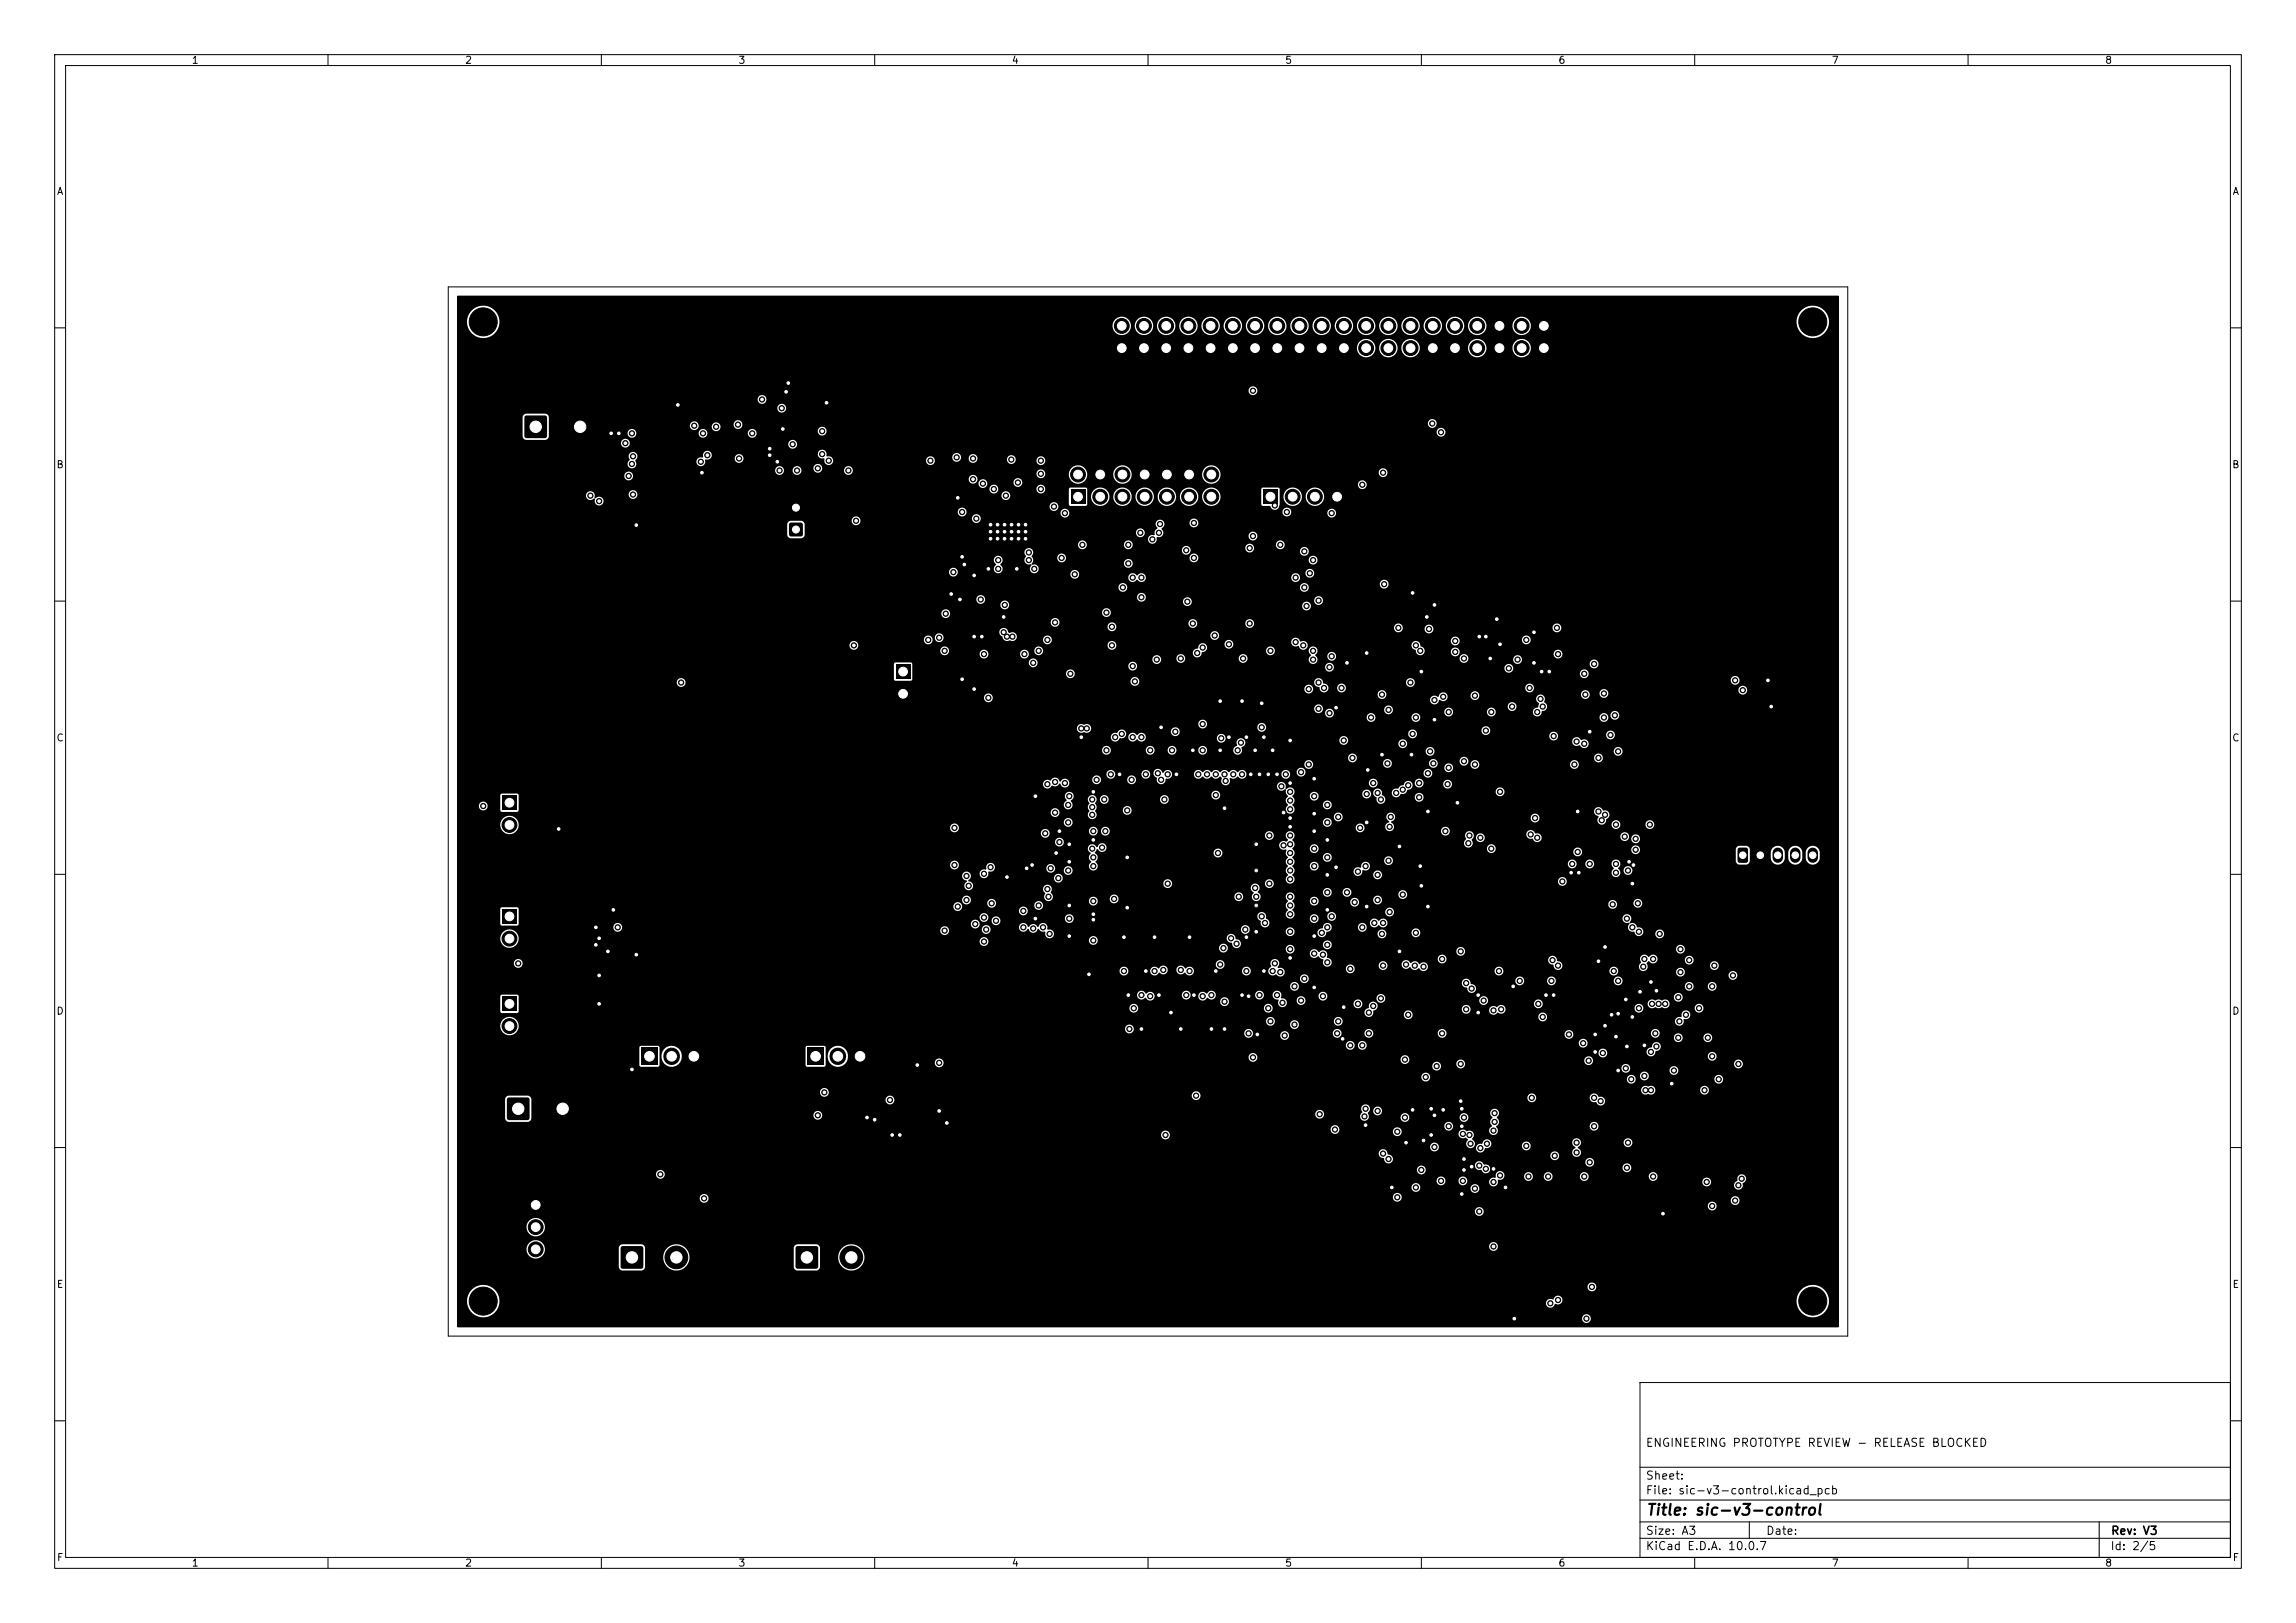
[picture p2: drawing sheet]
<svg xmlns="http://www.w3.org/2000/svg" width="420mm" height="297mm" viewBox="0 0 420 297" stroke-linecap="round" stroke-linejoin="round" font-family="sans-serif">
<defs><g id="words">
<text font-size="2" x="301" y="277.8">Title: sic-v3-control</text>
<g font-size="1.5">
<text x="300.9" y="265.1">ENGINEERING PROTOTYPE REVIEW - RELEASE BLOCKED</text>
<text x="300.9" y="273.8">File: sic-v3-control.kicad_pcb</text>
<text x="300.9" y="271.1">Sheet:</text>
<text x="300.9" y="281.2">Size: A3</text>
<text x="322.9" y="281.2">Date:</text>
<text x="386" y="281.2">Rev: V3</text>
<text x="300.9" y="284">KiCad E.D.A. 10.0.7</text>
<text x="385.9" y="284">Id: 2/5</text>
</g>
<g font-size="1.3">
<text x="35" y="12">1</text>
<text x="85" y="12">2</text>
<text x="135" y="12">3</text>
<text x="185" y="12">4</text>
<text x="235" y="12">5</text>
<text x="285" y="12">6</text>
<text x="335" y="12">7</text>
<text x="385" y="12">8</text>
<text x="10.3" y="36">A</text>
<text x="408.3" y="36">A</text>
<text x="10.2" y="86">B</text>
<text x="408.2" y="86">B</text>
<text x="10.2" y="136">C</text>
<text x="408.2" y="136">C</text>
<text x="10.2" y="186">D</text>
<text x="408.2" y="186">D</text>
<text x="10.3" y="236">E</text>
<text x="408.3" y="236">E</text>
<text x="10.3" y="286">F</text>
<text x="35" y="287">1</text>
<text x="85" y="287">2</text>
<text x="135" y="287">3</text>
<text x="185" y="287">4</text>
<text x="235" y="287">5</text>
<text x="285" y="287">6</text>
<text x="335" y="287">7</text>
<text x="385" y="287">8</text>
<text x="408.3" y="286">F</text>
</g>
</g></defs>
<g fill="none" stroke="#000" stroke-width=".18">
<path d="M10 10h400v277h-400zM12 12h396v273h-396zM60 10v2M110 10v2M160 10v2M210 10v2M260 10v2M310 10v2M360 10v2M82 52.5h256v192h-256zM10 60h2M408 60h2"/>
<path d="M10 110h2M408 110h2M10 160h2M408 160h2M10 210h2M408 210h2M300 253h108v32h-108zM10 260h2M300 278.5h108M300 274.5h108M300 268.5h108M320 278.5v3"/>
<path d="M384 278.5v6.5M408 260h2M60 285v2M110 285v2M160 285v2M210 285v2M260 285v2M300 281.5h108M310 285v2M360 285v2"/>
</g>
<g fill="#000">
<path d="M83.6 54.2l252.7-.1 .1 188.7-252.6 .1-.2-.2v-1.5h205.8a.81 .81 0 0 0 1 .9 .81 .81 0 0 0 .4-1.4 .81 .81 0 0 0-1.4 .3v.2h-205.8v-3.3h1.8a2.96 2.96 0 0 0 2.7 3.2 2.96 2.96 0 0 0 3.2-2.7h191.5v.2a.82 .82 0 0 0 .8 .7 .82 .82 0 0 0 .8-.7 .95 .95 0 0 0 1.4-.6v-.1h42.8a2.97 2.97 0 0 0 4.2 2.9 2.97 2.97 0 0 0 .7-5 2.97 2.97 0 0 0-4.8 1.7l-.1 .4h-42.8a.82 .82 0 0 0-.8-.8 .82 .82 0 0 0-.8 .7h-.2a.81 .81 0 0 0-1.2 .6h-191.5l.1-.1a2.95 2.95 0 0 0-1.8-2.9h200.8v.2a.81 .81 0 0 0 1.2 .6 .81 .81 0 0 0 0-1.4 .81 .81 0 0 0-1.2 .6h-200.8l-.3-.1a2.97 2.97 0 0 0-3.9 2.6h-1.8v-9.4h12.7v.3a1.69 1.69 0 0 0 1.9 1.5 1.69 1.69 0 0 0 1.4-2h13.6v3.6l.2 .4 .4 .2 3.8-.1 .4-.5v-2h3.3v.4a2.41 2.41 0 0 0 3.5 2 2.41 2.41 0 0 0 .6-4h19.8v3.6l.2 .4 .4 .2 3.8-.1 .4-.5v-2h3.3v.4a2.41 2.41 0 0 0 3.7 1.8 2.41 2.41 0 0 0-.1-4.1h115.5v.2a.81 .81 0 0 0 1.2 .6 .81 .81 0 0 0 0-1.4 .81 .81 0 0 0-1.2 .6h-115.5l-.3-.1a2.41 2.41 0 0 0-3.3 2h-3.3v-1.6l-.2-.4-.4-.2h-3.6l-.4 .2-.2 .4h-19.9a2.41 2.41 0 0 0-4 1.6h-3.3v-1.6a.71 .71 0 0 0-.6-.6h-3.6l-.4 .2-.2 .4h-13.6a1.68 1.68 0 0 0-1.7-1.4 1.68 1.68 0 0 0-1.6 1.6h-12.7v-4.1h12.7v.3a1.69 1.69 0 0 0 2.6 1.3 1.69 1.69 0 0 0 0-2.9 1.69 1.69 0 0 0-2.6 1.3h-12.7v-2.8h186.2v.2a.81 .81 0 0 0 1.2 .6 .81 .81 0 0 0 0-1.4 .81 .81 0 0 0-1.2 .6h-186.2v-1h228.8v.2a.81 .81 0 0 0 1.2 .6 .81 .81 0 0 0 0-1.4 .81 .81 0 0 0-1.2 .6h-228.8v-1.4h44.4v.2a.81 .81 0 0 0 1 .7 .81 .81 0 0 0 .5-1.1h125.3v.2a.81 .81 0 0 0 .6 .7 .81 .81 0 0 0 .8-.3h60.4v.2a.81 .81 0 0 0 1.2 .6 .81 .81 0 0 0 0-1.4 .81 .81 0 0 0-1.2 .6h-60.4a.81 .81 0 0 0-.3-1.2 .81 .81 0 0 0-1.1 .6h-125.3a.81 .81 0 0 0-.8-.5 .81 .81 0 0 0-.7 .7h-44.4v-2h174.6v.2a.81 .81 0 0 0 .8 .7 .81 .81 0 0 0 .8-.7h9.2v.2a.81 .81 0 0 0 1.2 .6 .81 .81 0 0 0 0-1.4 .81 .81 0 0 0-1.2 .6h-9.2v-.2a.81 .81 0 0 0-.8-.7 .81 .81 0 0 0-.8 .7h-174.6v-1.2h179.2v.2a.81 .81 0 0 0 .9 .7 .81 .81 0 0 0 .7-.9h2.4v.2a.81 .81 0 0 0 .8 .7 .81 .81 0 0 0 .8-.7h4v.2a.81 .81 0 0 0 .9 .7 .81 .81 0 0 0 .7-.9h37.4v.2a.81 .81 0 0 0 .6 .7 .81 .81 0 0 0 .8-.3h4.4v.2a.82 .82 0 0 0 1 .7 .82 .82 0 0 0 .6-1.1 .84 .84 0 0 0 .6-1.1 .84 .84 0 0 0-1.1-.6 .84 .84 0 0 0-.5 1.1l-.4 .4-.2 .4h-4.4a.81 .81 0 0 0-.3-1.2 .81 .81 0 0 0-1.1 .6h-37.4v-.3a.89 .89 0 0 0 1.2-.7h3.6v.2a.81 .81 0 0 0 .9 .7 .81 .81 0 0 0 .7-.9h2v.2a.81 .81 0 0 0 .9 .7 .81 .81 0 0 0 .7-.9h5v.2a.81 .81 0 0 0 .9 .7 .81 .81 0 0 0 .7-.9h11v.2a.81 .81 0 0 0 1.2 .6 .81 .81 0 0 0 0-1.4 .81 .81 0 0 0-1.2 .6h-11l-.1-.2a.81 .81 0 0 0-.8-.5 .81 .81 0 0 0-.7 .7h-5l-.1-.2a.81 .81 0 0 0-.8-.5 .81 .81 0 0 0-.7 .7h-2l-.1-.2a.81 .81 0 0 0-.8-.5 .81 .81 0 0 0-.7 .7h-3.6v-.2a.82 .82 0 0 0-1-.7 .82 .82 0 0 0-.6 1.1l-.1 .1a.82 .82 0 0 0-1.1 .7h-4v-.2a.81 .81 0 0 0-.8-.7 .81 .81 0 0 0-.8 .7h-2.4l-.1-.2a.81 .81 0 0 0-.8-.5 .81 .81 0 0 0-.7 .7h-179.2v-1.2h36.4v.2a.81 .81 0 0 0 1.2 .6 .81 .81 0 0 0 0-1.4 .81 .81 0 0 0-1.2 .6h-36.4v-.8h175.6v.2a.81 .81 0 0 0 1.2 .6 .81 .81 0 0 0 0-1.4 .81 .81 0 0 0-1.2 .6h-175.6v-.8h186.2v.2a.85 .85 0 0 0 1.1 .7 .84 .84 0 0 0 1.1 .6 .84 .84 0 0 0 .5-1.1h24.3v.2a.81 .81 0 0 0 1.2 .6 .81 .81 0 0 0 0-1.4 .81 .81 0 0 0-1.2 .6h-24.3a1.08 1.08 0 0 0-1.1-.5l-.4-.5h19a.81 .81 0 0 0 1 .9 .81 .81 0 0 0 .4-1.4 .81 .81 0 0 0-1.4 .3v.2h-19a.81 .81 0 0 0-1.2 .6h-186.2v-2.2h168.6v.2a.85 .85 0 0 0 .9 .7 .82 .82 0 0 0 1.2 .9 .82 .82 0 0 0 .1-1.4h29.2v.2a.81 .81 0 0 0 1.2 .6 .81 .81 0 0 0 0-1.4 .81 .81 0 0 0-1.2 .6h-29.3a.44 .44 0 0 1-.5-.1 .44 .44 0 0 1-.1-.5 .81 .81 0 0 0-.8-.5 .81 .81 0 0 0-.7 .7h-168.6v-1.2h178v.2a.81 .81 0 0 0 1.2 .6 .81 .81 0 0 0 0-1.4 .81 .81 0 0 0-1.2 .6h-178v-2.2h128.8v.2a.81 .81 0 0 0 1.2 .6 .81 .81 0 0 0 0-1.4 .81 .81 0 0 0-1.2 .6h-128.8v-1h159.8v.2a.81 .81 0 0 0 .7 .7 .81 .81 0 0 0 .8-.5h9.9v.2a.81 .81 0 0 0 .7 .7 .81 .81 0 0 0 .8-.5h10.5v.2a.84 .84 0 0 0 1.3 .6 .43 .43 0 0 1 .4 .3 .43 .43 0 0 1-.3 .5 .8 .8 0 0 0 .3 .9 .8 .8 0 0 0 .9 .1h.6v.2a.81 .81 0 0 0 .8 .7 .81 .81 0 0 0 .8-.7v-.1a1.05 1.05 0 0 0 1.1-.5h5.7v.2a.81 .81 0 0 0 1.2 .6 .81 .81 0 0 0 0-1.4h8l.2 .6 .4 .3-.1 .2a.81 .81 0 0 0-.3 1.3 .81 .81 0 0 0 1.3-.1 .81 .81 0 0 0-.5-1.2v-.2l.5-.5 .1-.4h7.8a.81 .81 0 0 0 1 .9 .81 .81 0 0 0 .4-1.4 .81 .81 0 0 0-1.4 .3v.2h-7.8a.81 .81 0 0 0-.8-.7 .81 .81 0 0 0-.8 .7h-8.1a.81 .81 0 0 0-1.1 .6h-5.7l.1-.2a.81 .81 0 0 0-.7-.9 .81 .81 0 0 0-.9 .7l-.2 .1a.79 .79 0 0 0-1 .7h-.6l.1-.1a.84 .84 0 0 0-.2-1.4v-.2a.82 .82 0 0 0 .1-1.1 .82 .82 0 0 0-1.1-.2l-.3-.2h4.4v.2a.82 .82 0 0 0 1.3 .6 .82 .82 0 0 0 0-1.4l.1-.2h17v.2a.81 .81 0 0 0 1.2 .6 .81 .81 0 0 0 0-1.4 .81 .81 0 0 0-1.2 .6h-17l.1-.1a.96 .96 0 0 0-.1-1.4 .83 .83 0 0 0 .3-1.3 .83 .83 0 0 0-1.3 0 .83 .83 0 0 0 .2 1.2v.2a.84 .84 0 0 0-.1 1.4l-.5 .8h-4.5a.81 .81 0 0 0-1.1 .6h-10.5l.1-.2a.81 .81 0 0 0-.7-.9 .81 .81 0 0 0-.9 .7h-9.9v-.6l-.3-.4h19.6v.2a.81 .81 0 0 0 1.2 .6 .81 .81 0 0 0 0-1.4 .81 .81 0 0 0-1.2 .6h-19.7a.81 .81 0 0 0-1.1 .6h-159.8v-5.5h8.8v3.6l.2 .4 .4 .2h3.6l.5-.4 .1-.9h51.6v.2a.81 .81 0 0 0 1 .7 .81 .81 0 0 0 .5-1.1h90.3v.2a.81 .81 0 0 0 .7 .7 .81 .81 0 0 0 .8-.5h6.7v.2a.81 .81 0 0 0 .8 .7 .81 .81 0 0 0 .8-.7h5.8v.2a.81 .81 0 0 0 .9 .7 .81 .81 0 0 0 .7-.9h9.2v.2a.81 .81 0 0 0 1.2 .6 .81 .81 0 0 0 0-1.4 .81 .81 0 0 0-1.2 .6h-9.2l-.1-.2a.81 .81 0 0 0-.8-.5 .81 .81 0 0 0-.7 .7h-5.8l-.2-.8 .3-.4h.7v.2a.81 .81 0 0 0 1.2 .6 .81 .81 0 0 0 0-1.4 .81 .81 0 0 0-1.2 .6h-.7l.1-.2a.82 .82 0 0 0-1.1-.9 .82 .82 0 0 0-.3 1.4l-.4 .7h-6.7a.81 .81 0 0 0-.5-1.1 .81 .81 0 0 0-1 .7h-90.3a.81 .81 0 0 0-.8-.5 .81 .81 0 0 0-.7 .7h-51.6v-2.8h64.8v.2a.81 .81 0 0 0 1.2 .6 .81 .81 0 0 0 0-1.4 .81 .81 0 0 0-1.2 .6h-64.8l-.2-.5-.4-.2h-3.6l-.4 .2-.2 .4h-8.8v-1.3h66.4a.81 .81 0 0 0 .5 .8 .81 .81 0 0 0 .9-.2h66.6v.2a.81 .81 0 0 0 .7 .7 .81 .81 0 0 0 .8-.5h59.9v.2a.81 .81 0 0 0 .9 .7 .81 .81 0 0 0 .7-.9h9.8v.2a.85 .85 0 0 0 1.1 .7 .84 .84 0 0 0 1.1 .6 .84 .84 0 0 0 .6-1.1 .84 .84 0 0 0-1.2-.5 .84 .84 0 0 0-.8-.6 .84 .84 0 0 0-.8 .7h-9.8l-.1-.2a.81 .81 0 0 0-.8-.5 .81 .81 0 0 0-.7 .7h-59.9l.1-.2a.81 .81 0 0 0-.7-.9 .81 .81 0 0 0-.9 .7h-66.6l.2-.6-.2-.4h148.8v.2a.9 .9 0 0 0 1.4 .6 .8 .8 0 0 0 .8 0 .8 .8 0 0 0 .4-.8h8.2v.2a.81 .81 0 0 0 1.2 .6 .81 .81 0 0 0 0-1.4 .81 .81 0 0 0-1.2 .6h-8.2l-.1-.2a.94 .94 0 0 0-1.3-.4 .81 .81 0 0 0-1.2 .6h-148.8l-.1-.1a.81 .81 0 0 0-1.3 .5h-66.4v-2.8h176.4v.2a.81 .81 0 0 0 .7 .7 .81 .81 0 0 0 .8-.5h36.1v.2a.81 .81 0 0 0 1.2 .6 .81 .81 0 0 0 0-1.4h1.2v.2a.81 .81 0 0 0 .6 .7 .81 .81 0 0 0 .8-.3h12.2v.2a.81 .81 0 0 0 1.2 .6 .81 .81 0 0 0 0-1.4 .81 .81 0 0 0-1.2 .6h-12.2a.81 .81 0 0 0-.3-1.2 .81 .81 0 0 0-1.1 .6h-1.3a.81 .81 0 0 0-1.1 .6h-36.1l.1-.2a.81 .81 0 0 0-.7-.9 .81 .81 0 0 0-.9 .7h-176.4v-5.3h33.3v3.2l.3 .3h3.2l.2-.3v-1.8h.4a1.9 1.9 0 0 0 2.7 1.9 1.9 1.9 0 0 0 .2-3.3h23.4v3.2l.3 .3h3.2l.2-.3v-1.8h.4v.4a1.85 1.85 0 0 0 1.4 1.7 1.85 1.85 0 0 0 2-.8h16.2v.2a.81 .81 0 0 0 .6 .7 .81 .81 0 0 0 .8-.3h89.6v.2a.81 .81 0 0 0 1.1 .6 .81 .81 0 0 0 .3-1.2h3v.2a.8 .8 0 0 0 1.2 .6h29v.2a.81 .81 0 0 0 .7 .7 .81 .81 0 0 0 .8-.5h7.3v.2a.81 .81 0 0 0 1.2 .6 .81 .81 0 0 0 0-1.4 .81 .81 0 0 0-1.2 .6h-7.3l.1-.2a.81 .81 0 0 0-.7-.9 .81 .81 0 0 0-.9 .7h-29l.1-.1a.8 .8 0 0 0-.1-1.3h22.2v.2a.81 .81 0 0 0 .6 .7 .81 .81 0 0 0 .8-.3h26v.2a.81 .81 0 0 0 1.2 .6 .81 .81 0 0 0 0-1.4 .81 .81 0 0 0-1.2 .6h-26a.81 .81 0 0 0-.3-1.2 .81 .81 0 0 0-1.1 .6h-22.3a.81 .81 0 0 0-1.1 .6h-3l-.1-.1a.81 .81 0 0 0-1.3 .5h-89.6a.81 .81 0 0 0-.3-1.2 .81 .81 0 0 0-1.1 .6h-16.2l.3-1h73.3a.81 .81 0 0 0 .6 .9 .81 .81 0 0 0 .9-.5h26.3v.2a.81 .81 0 0 0 1.2 .6 .81 .81 0 0 0 0-1.4 .81 .81 0 0 0-1.2 .6h-26.3v-.6l-.4-.5a.8 .8 0 0 0-1.1 .7h-73.3l-.1-.8h137.4v.2a.81 .81 0 0 0 1 .7 .81 .81 0 0 0 .5-1.1h7.3v.2a.8 .8 0 0 0 1.2 .6h10v.2a.81 .81 0 0 0 1.2 .6 .81 .81 0 0 0 0-1.4 .81 .81 0 0 0-1.2 .6h-10l.2-.2 .3-.7a.82 .82 0 0 0 .9-.8 .82 .82 0 0 0-.9-.8 .82 .82 0 0 0-.7 .9l-.7 .3-.3 .5h-7.3a.81 .81 0 0 0-.8-.5 .81 .81 0 0 0-.7 .7l-137.4-.1a1.85 1.85 0 0 0-2-1.1 1.85 1.85 0 0 0-1.6 1.7h-.4v-1.4l-.2-.3h-3.2l-.3 .3h-23.4a1.85 1.85 0 0 0-2.9 1.4h-.4v-1.4l-.2-.3h-3.2l-.3 .3h-33.3v-.5h162.6v.2a.81 .81 0 0 0 .9 .7 .81 .81 0 0 0 .7-.9h.6v.2a.81 .81 0 0 0 1.1 .6 .81 .81 0 0 0 .3-1.2h39v.2a.81 .81 0 0 0 1.2 .6 .81 .81 0 0 0 0-1.4 .81 .81 0 0 0-1.2 .6h-39l-.1-.1a.81 .81 0 0 0-1.3 .5h-.6l-.1-.2a.81 .81 0 0 0-.8-.5 .81 .81 0 0 0-.7 .7h-162.6v-3.6h7.9v.3a1.69 1.69 0 0 0 1.6 1.5 1.69 1.69 0 0 0 1.7-1.2h111v.2a.8 .8 0 0 0 1.2 .6h20.6v.2a.81 .81 0 0 0 .7 .7 .81 .81 0 0 0 .8-.5h5.1v.2a.81 .81 0 0 0 1.1 .6 .81 .81 0 0 0 .3-1.2h8.2v.2a.81 .81 0 0 0 .9 .7 .81 .81 0 0 0 .7-.9h4.2v.2a.81 .81 0 0 0 .9 .7 .81 .81 0 0 0 .7-.9h11.8v.2a.81 .81 0 0 0 .8 .7 .81 .81 0 0 0 .8-.7h21.6v.2a.81 .81 0 0 0 1 .7 .81 .81 0 0 0 .5-1.1h14.3v.2a.8 .8 0 0 0 1.2 .6h3v.2a.81 .81 0 0 0 .9 .7 .81 .81 0 0 0 .7-.9h3.8v.2a.81 .81 0 0 0 1.2 .6 .81 .81 0 0 0 0-1.4 .81 .81 0 0 0-1.2 .6h-3.8l-.1-.2a.81 .81 0 0 0-.8-.5 .81 .81 0 0 0-.7 .7h-3l.1-.1a.81 .81 0 0 0-.1-1.3 .81 .81 0 0 0-1.2 .6h-14.3a.81 .81 0 0 0-.8-.5 .81 .81 0 0 0-.7 .7h-21.6v-.2a.81 .81 0 0 0-.8-.7 .81 .81 0 0 0-.8 .7h-11.8l-.1-.2a.81 .81 0 0 0-.8-.5 .81 .81 0 0 0-.7 .7h-4.2l-.1-.2a.81 .81 0 0 0-.8-.5 .81 .81 0 0 0-.7 .7h-8.2l-.1-.1a.81 .81 0 0 0-1.3 .5h-5.1l.1-.2a.81 .81 0 0 0-.7-.9 .81 .81 0 0 0-.9 .7h-20.6l.1-.1a.81 .81 0 0 0-.1-1.3 .81 .81 0 0 0-1.2 .6h-111l.1-.6-.3-.8h137v.2a.81 .81 0 0 0 .6 .7 .81 .81 0 0 0 .8-.3h3v.2a.81 .81 0 0 0 1.2 .6 .81 .81 0 0 0 0-1.4h6.8v.2a.81 .81 0 0 0 1.2 .6 .81 .81 0 0 0 0-1.4 .81 .81 0 0 0-1.2 .6h-6.9a.82 .82 0 0 0-1.1 .6h-3a.81 .81 0 0 0-.3-1.2 .81 .81 0 0 0-1.1 .6h-137l-.1-.1a1.69 1.69 0 0 0-1.8-.6 1.69 1.69 0 0 0-1.2 1.5h-7.9v-5.3h7.9v2.8l.3 .3h2.9l.2-.2v-.8h111.7a.81 .81 0 0 0 .8 .9 .81 .81 0 0 0 .8-.9h23v.2a.8 .8 0 0 0 1.2 .6h17.2v.2a.81 .81 0 0 0 .7 .7 .81 .81 0 0 0 .8-.5h5.7v.2a.81 .81 0 0 0 .7 .7 .81 .81 0 0 0 .8-.5h23.1v.2a.8 .8 0 0 0 1.2 .6h23.8v.2a.82 .82 0 0 0 1 .7 .82 .82 0 0 0 .6-1.1l.1-.1a.82 .82 0 0 0 1.1-.8 .82 .82 0 0 0-1-.8 .82 .82 0 0 0-.6 1.1l-.1 .1a.82 .82 0 0 0-1.1 .7h-23.8l.1-.1a.81 .81 0 0 0-.1-1.3 .81 .81 0 0 0-1.2 .6h-23.1l.1-.2a.81 .81 0 0 0-.7-.9 .81 .81 0 0 0-.9 .7h-5.7l.1-.6 .6-.4h15.6v.2a.81 .81 0 0 0 .8 .7 .81 .81 0 0 0 .8-.7h3.4v.2a.88 .88 0 0 0 .7 .7 .88 .88 0 0 0 .9-.4 .82 .82 0 0 0 1.2-.1 .82 .82 0 0 0-.2-1.2 .82 .82 0 0 0-1.1 .3h-.2a.81 .81 0 0 0-1.3 .5h-3.4v-.2a.81 .81 0 0 0-.8-.7 .81 .81 0 0 0-.8 .7h-15.6a.82 .82 0 0 0-.5-1.3 .82 .82 0 0 0-.9 1.1l-.5 .3-.3 .5h-17.2a.81 .81 0 0 0 0-1.4 .81 .81 0 0 0-1.2 .6h-23l-.1-.2a.81 .81 0 0 0-.8-.5 .81 .81 0 0 0-.7 .7h-111.7v-1.2h128.3v.2a.81 .81 0 0 0 1.2 .6 .81 .81 0 0 0 0-1.4 .81 .81 0 0 0-1.2 .6h-128.3v-1l-.3-.2h-2.8l-.3 .3h-7.9v-.3h124.4v.2a.84 .84 0 0 0 .6 .7 .84 .84 0 0 0 .9-.3 1.04 1.04 0 0 0 1.4 .3l.2-.3v-.6h5.1v.2a.81 .81 0 0 0 .8 .7 .81 .81 0 0 0 .8-.7h1.4v.2a.83 .83 0 0 0 .7 .7 .83 .83 0 0 0 .9-.5 1.04 1.04 0 0 0 1.4 0l.2-.6h7.2v.2a.81 .81 0 0 0 .9 .7 .81 .81 0 0 0 .7-.9h1.6v.2a.81 .81 0 0 0 .9 .7l.2 .2a.81 .81 0 0 0 .7 1.2 .81 .81 0 0 0 .6-1.3h2v.2a.81 .81 0 0 0 .6 .7 .81 .81 0 0 0 .8-.3h9v.2a.81 .81 0 0 0 1.2 .6 .81 .81 0 0 0 0-1.4 .81 .81 0 0 0-1.2 .6h-9a.81 .81 0 0 0-.3-1.2 .81 .81 0 0 0-1.1 .6h-2l-.3-.2-.5-.1-.1-.2 .1-.3h6.8a.81 .81 0 0 0 .6 .9 .81 .81 0 0 0 .9-.5h9.1v.2a.81 .81 0 0 0 .7 .7 .81 .81 0 0 0 .8-.5h17.3v.2a.81 .81 0 0 0 .6 .7 .81 .81 0 0 0 .8-.3h8.6v.2a.8 .8 0 0 0 1.2 .6h17.2v.2a.81 .81 0 0 0 1.2 .6 .81 .81 0 0 0 0-1.4 .81 .81 0 0 0-1.2 .6h-17.2l.3-.4 .1-.4h19.2v.2a.92 .92 0 0 0 1.5 .5 1.26 1.26 0 0 0 1.2 0l.4 .2 .5-.1h5v.2a.81 .81 0 0 0 1.2 .6 .81 .81 0 0 0 0-1.4 .81 .81 0 0 0-1.2 .6h-5l.1-.1a.86 .86 0 0 0 0-1.2 .86 .86 0 0 0-1.2 0 1.37 1.37 0 0 0-1.2 0 .81 .81 0 0 0-1.3 .5h-19.2l-.1-.2a.81 .81 0 0 0-.8-.5 .81 .81 0 0 0-.7 .7h-8.6l.2-.6-.4-.6h34.4a.81 .81 0 0 0 1 .9 .81 .81 0 0 0 .4-1.3 .81 .81 0 0 0-1.4 .2v.2h-34.4a.81 .81 0 0 0-1.2 .6h-17.3l.1-.2a.81 .81 0 0 0-.7-.9 .81 .81 0 0 0-.9 .7h-9.1l.1-.2a.81 .81 0 0 0-.7-.9 .81 .81 0 0 0-.9 .7h-6.8v-.2a.81 .81 0 0 0-.8-.7 .81 .81 0 0 0-.8 .7h-1.6l-.1-.2a.81 .81 0 0 0-.8-.5 .81 .81 0 0 0-.7 .7h-7.2l-.1-.2a.84 .84 0 0 0-.7-.5 .84 .84 0 0 0-.8 .5h-.2a.81 .81 0 0 0-.8-.3 .81 .81 0 0 0-.6 .7h-1.4v-.2a.81 .81 0 0 0-.8-.7 .81 .81 0 0 0-.8 .7h-5.1a.85 .85 0 0 0-1.4-.2 1.11 1.11 0 0 0-1.1-.5l-.4 .3-.2 .4h-124.4v-1.6h152.4v.2a.81 .81 0 0 0 1.2 .6 .81 .81 0 0 0 0-1.4 .81 .81 0 0 0-1.2 .6h-152.4v-1.4h154.2v.2a.8 .8 0 0 0 1.2 .6h28.4v.2a.87 .87 0 0 0 .9 .7 .83 .83 0 0 0 1 1 .83 .83 0 0 0 .5-1.3h38.4v.2a.81 .81 0 0 0 .9 .7 .81 .81 0 0 0 .7-.9h2.6v.2a.81 .81 0 0 0 1.2 .6 .81 .81 0 0 0 0-1.4 .81 .81 0 0 0-1.2 .6h-2.6l-.1-.2a.81 .81 0 0 0-.8-.5 .81 .81 0 0 0-.7 .7h-38.4l-.3-.2-.4-.1-.3-.7h8.4a.81 .81 0 0 0 .8 .9 .81 .81 0 0 0 .8-.9h4.2v.2a.81 .81 0 0 0 .9 .7 .81 .81 0 0 0 .7-.9h10.6v.2a.81 .81 0 0 0 1.2 .6 .81 .81 0 0 0 0-1.4 .81 .81 0 0 0-1.2 .6h-10.6l-.1-.2a.81 .81 0 0 0-.8-.5 .81 .81 0 0 0-.7 .7h-4.2l-.1-.2a.81 .81 0 0 0-.8-.5 .81 .81 0 0 0-.7 .7h-8.4l-.1-.1a.82 .82 0 0 0-1.3 .5h-28.4l.1-.1a.81 .81 0 0 0-.1-1.3 .81 .81 0 0 0-1.2 .6h-154.2v-1.4h121.2v.2a.81 .81 0 0 0 .9 .7 .81 .81 0 0 0 .7-.9h4v.2a.83 .83 0 0 0 .7 .7 .83 .83 0 0 0 .9-.5 1.04 1.04 0 0 0 1.4 0l.2-.6h1.6a.83 .83 0 0 0 .5 .9 .83 .83 0 0 0 1-.3 1.04 1.04 0 0 0 1.4 .3l.2-.3 .1-.4h8.8a.81 .81 0 0 0 .8 .9 .81 .81 0 0 0 .8-.9h3.2v.2a.91 .91 0 0 0 1.5 .5 .81 .81 0 0 0 1.3 .2 .81 .81 0 0 0-.2-1.3h11.6v.2a.81 .81 0 0 0 1.2 .6 .81 .81 0 0 0 0-1.4h4.8v.2a.81 .81 0 0 0 1 .7 .81 .81 0 0 0 .5-1.1h2.7v.2a.84 .84 0 0 0 .6 .7 .84 .84 0 0 0 .9-.3 1.04 1.04 0 0 0 1.4 .3l.2-.1a1.06 1.06 0 0 0 1.3 .4h12.6v.2a.81 .81 0 0 0 .9 .7 .81 .81 0 0 0 .7-.9h19.4v.2a.81 .81 0 0 0 .8 .7 .81 .81 0 0 0 .8-.7h10.6v.2a.81 .81 0 0 0 .6 .7 .81 .81 0 0 0 .8-.3h8.2v.2a.81 .81 0 0 0 1.2 .6 .81 .81 0 0 0 0-1.4 .81 .81 0 0 0-1.2 .6h-8.2a.81 .81 0 0 0-.3-1.2 .81 .81 0 0 0-1.1 .6h-10.6v-.2a.81 .81 0 0 0-.8-.7 .81 .81 0 0 0-.8 .7h-19.4l-.1-.2a.81 .81 0 0 0-.8-.5 .81 .81 0 0 0-.7 .7h-12.6l.1-.1a.83 .83 0 0 0 0-1.2 .83 .83 0 0 0-1.2 .1 1.12 1.12 0 0 0-1.1-.5l-.5 .3a1.12 1.12 0 0 0-1.1-.5l-.4 .3-.2 .4h-2.7a.81 .81 0 0 0-.8-.5 .81 .81 0 0 0-.7 .7h-4.9a.81 .81 0 0 0-1.1 .6h-11.6l-.8-.1-.1-.2a.81 .81 0 0 0 .1-1.1 .81 .81 0 0 0-1.2-.1 .81 .81 0 0 0-.1 1.1l-.3 .4-.2 .4h-3.2a.81 .81 0 0 0-.8-.7 .81 .81 0 0 0-.8 .7h-8.8l-.1-.2a.85 .85 0 0 0-1.4-.2 1.11 1.11 0 0 0-1.1-.5l-.4 .3-.2 .4h-1.6l-.1-.2a.84 .84 0 0 0-.7-.5 .84 .84 0 0 0-.8 .5h-.2a.81 .81 0 0 0-.8-.3 .81 .81 0 0 0-.6 .7h-4l-.1-.2a.81 .81 0 0 0-.8-.5 .81 .81 0 0 0-.7 .7h-121.2v-1.4h10.4v.2a.81 .81 0 0 0 .8 .7 .81 .81 0 0 0 .8-.7h126.8v.2a.81 .81 0 0 0 1.2 .6 .81 .81 0 0 0 0-1.4 .81 .81 0 0 0-1.2 .6h-126.8v-.2a.81 .81 0 0 0-.8-.7 .81 .81 0 0 0-.8 .7h-10.4v-4.6h7.9v.3a1.68 1.68 0 0 0 2.1 1.5h129.4v.2a.81 .81 0 0 0 .8 .7 .81 .81 0 0 0 .8-.7h10.6v.2a.8 .8 0 0 0 1.2 .6h3.2v.2a.84 .84 0 0 0 .6 .7 .84 .84 0 0 0 .9-.3l.4 .3 .6 .3a.81 .81 0 0 0 .2 1.2 .81 .81 0 0 0 1.1-.3 .81 .81 0 0 0-.2-1.1h19.8v.2a.81 .81 0 0 0 .8 .7 .81 .81 0 0 0 .8-.7h18.6v.2a.86 .86 0 0 0 .9 .7 .84 .84 0 0 0 .7 1 .84 .84 0 0 0 1-.7h14v.2a.81 .81 0 0 0 1 .7 .81 .81 0 0 0 .5-1.1h11.5v.2a.81 .81 0 0 0 1.2 .6 .81 .81 0 0 0 0-1.4 .81 .81 0 0 0-1.2 .6h-11.5l-.1-.4 .4-.3a.84 .84 0 0 0 .9 .4 .84 .84 0 0 0 .7-.7h5v.2a.81 .81 0 0 0 1.2 .6 .81 .81 0 0 0 0-1.4 .81 .81 0 0 0-1.2 .6h-5v-.2a.89 .89 0 0 0-.7-.7 .89 .89 0 0 0-.9 .4 .84 .84 0 0 0-1.3-.3 .84 .84 0 0 0-.1 1.3l-.4 .7h-14a1.07 1.07 0 0 0-1-1 .81 .81 0 0 0-.7-.9 .81 .81 0 0 0-.9 .7h-18.6v-.2a.81 .81 0 0 0-.8-.7 .81 .81 0 0 0-.8 .7h-19.8l-.4-.1-.1-.2a.79 .79 0 0 0-.3-1.1h24v.2a.81 .81 0 0 0 1.1 .6 .81 .81 0 0 0 .3-1.2h38.8v.2a.81 .81 0 0 0 1.2 .6 .81 .81 0 0 0 0-1.4 .81 .81 0 0 0-1.2 .6h-38.8l-.1-.1a.81 .81 0 0 0-1.3 .5h-24.1a1.19 1.19 0 0 0-1.1 .2 .83 .83 0 0 0-.9-.5 .83 .83 0 0 0-.7 .7h-3.2l.1-.1a.81 .81 0 0 0-.1-1.3 .81 .81 0 0 0-1.2 .6h-10.6v-.2a.81 .81 0 0 0-.8-.7 .81 .81 0 0 0-.8 .7h-129.4l.7-.3 .5-.9h84.4v.2a.81 .81 0 0 0 1 .7 .81 .81 0 0 0 .5-1.1h18.5v.2a.81 .81 0 0 0 1.1 .6 .81 .81 0 0 0 .3-1.2h23.8v.2a.87 .87 0 0 0 .9 .7 .84 .84 0 0 0 .7 1 .84 .84 0 0 0 1-.7h15v.2a.81 .81 0 0 0 1.2 .6 .81 .81 0 0 0 0-1.4 .81 .81 0 0 0-1.2 .6h-15v-.2a1.13 1.13 0 0 0-1-.8 .81 .81 0 0 0-.7-.9 .81 .81 0 0 0-.9 .7h-23.8l-.1-.1a.81 .81 0 0 0-1.3 .5h-18.5a.81 .81 0 0 0-.8-.5 .81 .81 0 0 0-.7 .7h-84.4l.1-.3a1.69 1.69 0 0 0-1.5-1.8 1.69 1.69 0 0 0-1.9 1.5h-7.9v-2h28.6v.2a.81 .81 0 0 0 .6 .7 .81 .81 0 0 0 .8-.3h58.4v.2a.81 .81 0 0 0 1 .7 .81 .81 0 0 0 .5-1.1h6.1v.2a.81 .81 0 0 0 1.1 .6 .81 .81 0 0 0 .3-1.2h5.4v.2a.83 .83 0 0 0 .7 .7 .83 .83 0 0 0 .9-.5h.2a.84 .84 0 0 0 .8 .7 .84 .84 0 0 0 .8-.7h.2l.5 .4 .6 .1 .1 .1a.82 .82 0 0 0 .8 1.1 .82 .82 0 0 0 .8-1 .82 .82 0 0 0-1.1-.6l-.1-.1h35.4v.2a.81 .81 0 0 0 .7 .7 .81 .81 0 0 0 .8-.5h6.7v.2a.81 .81 0 0 0 .8 .7 .81 .81 0 0 0 .8-.7h4.2v.2a.81 .81 0 0 0 .8 .7 .81 .81 0 0 0 .8-.7h9.4v.2a.81 .81 0 0 0 1 .7 .81 .81 0 0 0 .5-1.1h4.7v.2a.81 .81 0 0 0 1.2 .6 .81 .81 0 0 0 0-1.4 .81 .81 0 0 0-1.2 .6h-4.7a.81 .81 0 0 0-.8-.5 .81 .81 0 0 0-.7 .7h-9.4l.1-.3a.81 .81 0 0 0 .9-.9h4.8v.2a.81 .81 0 0 0 1.2 .6 .81 .81 0 0 0 0-1.4 .81 .81 0 0 0-1.2 .6h-4.8l-.1-.2a.83 .83 0 0 0-.9-.5 .83 .83 0 0 0-.6 .9l-.2 .1a.8 .8 0 0 0-.8 .7h-4.2v-.2a.81 .81 0 0 0-.8-.7 .81 .81 0 0 0-.8 .7h-6.7l.1-.2a.81 .81 0 0 0-.7-.9 .81 .81 0 0 0-.9 .7h-35.4a.82 .82 0 0 0-.6-1.1 .82 .82 0 0 0-1 .7h-.2a.86 .86 0 0 0-.8-.5 .86 .86 0 0 0-.8 .5h-.2a.82 .82 0 0 0-.8-.7 .82 .82 0 0 0-.8 .7h-5.4l-.1-.1a.81 .81 0 0 0-1.3 .5h-6.1a.81 .81 0 0 0-.8-.5 .81 .81 0 0 0-.7 .7h-58.4l.2-.6-.4-.6h64.2a.81 .81 0 0 0 .6 .9 .81 .81 0 0 0 1-.6 .81 .81 0 0 0-.5-.9l-.1-.1a.8 .8 0 0 0-1 .7h-64.3a.81 .81 0 0 0-1.1 .6h-28.6v-3.3h7.9v2.8l.3 .3h2.9l.2-.3v-1.3h84.3a.81 .81 0 0 0 .5 .8 .81 .81 0 0 0 .9-.2h.8v.2a.81 .81 0 0 0 1.1 .6 .81 .81 0 0 0 .3-1.2h12v.2a.81 .81 0 0 0 1.1 .6 .81 .81 0 0 0 .3-1.2h33.8l.2 .6 .4 .4a.82 .82 0 0 0 .5 1.1 .82 .82 0 0 0 1.1-.6 .82 .82 0 0 0-.6-1 .84 .84 0 0 0-.5-1.2 .84 .84 0 0 0-1.1 .7h-33.8l-.1-.1a.81 .81 0 0 0-1.3 .5h-12l-.1-.1a.81 .81 0 0 0-1.3 .5h-.8a.81 .81 0 0 0-.3-1.2 .81 .81 0 0 0-1.1 .6h-84.3v-1.5l-.3-.3h-2.8l-.3 .3h-7.9v-.5h90.8v.2a.8 .8 0 0 0 1.2 .6h10.8v.2a.81 .81 0 0 0 1.2 .6 .81 .81 0 0 0 0-1.4 .81 .81 0 0 0-1.2 .6h-10.8l.1-.1a.81 .81 0 0 0-.1-1.3 .81 .81 0 0 0-1.2 .6h-90.8v-1.2h92.4v.2a.81 .81 0 0 0 .6 .7 .81 .81 0 0 0 .8-.3h3.2v.2a.81 .81 0 0 0 .7 .7 .81 .81 0 0 0 .8-.5h7.1v.2a.81 .81 0 0 0 1.2 .6 .81 .81 0 0 0 0-1.4 .81 .81 0 0 0-1.2 .6h-7.1l.1-.2a.81 .81 0 0 0-.7-.9 .81 .81 0 0 0-.9 .7h-3.2a.81 .81 0 0 0-.3-1.2 .81 .81 0 0 0-1.1 .6h-92.4v-4.4h92.4v.2a1.04 1.04 0 0 0 .9 .8l-.1 .2a.8 .8 0 0 0-.2 1.2 .8 .8 0 0 0 1.2 0h13v.4l.4 .4a.87 .87 0 0 0-.1 1.1 .87 .87 0 0 0 1.1 .3h7v.2a.81 .81 0 0 0 1.1 .6 .81 .81 0 0 0 .3-1.2h2.4v.2a.81 .81 0 0 0 1.1 .6 .81 .81 0 0 0 .3-1.2h21.4v.2a.81 .81 0 0 0 1.2 .6 .81 .81 0 0 0 0-1.4 .81 .81 0 0 0-1.2 .6h-21.4l-.3-.2a.81 .81 0 0 0-1.1 .6h-2.4l-.1-.1a.81 .81 0 0 0-1.3 .5h-7l.1-.1a.97 .97 0 0 0-.1-1.4 .81 .81 0 0 0-.2-1.3 .81 .81 0 0 0-1.2 .6h-13l.2-.6-.2-.4h35v.2a.8 .8 0 0 0 1.2 .6h14.8v.4l.5 .6a.82 .82 0 0 0 .1 1.4 .82 .82 0 0 0 1.2-.8h4.6v.4l.4 .4v.2a.92 .92 0 0 0 0 1.5 .83 .83 0 0 0-.3 1.2 .83 .83 0 0 0 1.1 .3h3.2v.2a.8 .8 0 0 0 1.2 .6h9.8v.2a.83 .83 0 0 0 .7 .7 .83 .83 0 0 0 .8-.4h.2a.81 .81 0 0 0 1.2 .2 .81 .81 0 0 0 0-1.3 .81 .81 0 0 0-1.2 .3h-.2a.81 .81 0 0 0-.9-.4 .81 .81 0 0 0-.6 .7h-9.8l.1-.1a.8 .8 0 0 0 .1-1.1h1.8v.2a.81 .81 0 0 0 .7 .7 .81 .81 0 0 0 .8-.5h52.5v.2a.86 .86 0 0 0 1.2 .7l.1 .1a.85 .85 0 0 0-.2 1.1 .85 .85 0 0 0 1 .4 .87 .87 0 0 0 .7 .8 .87 .87 0 0 0 .9-.5h2.3v.2a.81 .81 0 0 0 1.2 .6 .81 .81 0 0 0 0-1.4 .81 .81 0 0 0-1.2 .6h-2.3l.1-.2a.96 .96 0 0 0-1.2-.9v-.1a.87 .87 0 0 0-1.2-.7l-.1-.1a.82 .82 0 0 0-.1-1.4 .82 .82 0 0 0-1.2 .6h-52.5l.1-.2a.81 .81 0 0 0-.7-.9 .81 .81 0 0 0-.9 .7h-1.8l-.1-.1a.81 .81 0 0 0-1.3 .5h-3.2l.4-.6-.2-.6h16.8a.81 .81 0 0 0 1 .9 .81 .81 0 0 0 .4-1.3 .81 .81 0 0 0-1.4 .2v.2h-16.8l-.2-.2v-.2a.92 .92 0 0 0 0-1.5l3.2-.1a.81 .81 0 0 0 .7 .9 .81 .81 0 0 0 .9-.7h5.8v.2a.81 .81 0 0 0 1.1 .6 .81 .81 0 0 0 .3-1.2h2.8v.2a.8 .8 0 0 0 1.2 .6h41.8v.2a.81 .81 0 0 0 1 .7 .81 .81 0 0 0 .5-1.1h3.1v.2a.81 .81 0 0 0 1.2 .6 .81 .81 0 0 0 0-1.4 .81 .81 0 0 0-1.2 .6h-3.1a.81 .81 0 0 0-.8-.5 .81 .81 0 0 0-.7 .7h-41.8l.1-.1a.81 .81 0 0 0-.1-1.3 .81 .81 0 0 0-1.2 .6h-2.8l-.1-.1a.81 .81 0 0 0-1.3 .5h-5.8v-.2a.81 .81 0 0 0-.8-.7 .81 .81 0 0 0-.8 .7h-3.2a.81 .81 0 0 0 0-1.4 .81 .81 0 0 0-1.2 .6h-4.6l-.5-.8h11.9a.81 .81 0 0 0 .8 .9 .81 .81 0 0 0 .8-.9h2v.2a.81 .81 0 0 0 .7 .7 .81 .81 0 0 0 .8-.5h8.7v.2a.81 .81 0 0 0 1.2 .6 .81 .81 0 0 0 0-1.4 .81 .81 0 0 0-1.2 .6h-8.7l.1-.2a.81 .81 0 0 0-.7-.9 .81 .81 0 0 0-.9 .7h-2l-.1-.2a.81 .81 0 0 0-.8-.5 .81 .81 0 0 0-.7 .7l-11.9-.1a.81 .81 0 0 0-.1-1.3 .81 .81 0 0 0-1.2 .6h-14.8l.3-.4 .1-.4h17v.2a.81 .81 0 0 0 1.2 .6 .81 .81 0 0 0 0-1.4 .81 .81 0 0 0-1.2 .6h-17l-.1-.2a.81 .81 0 0 0-.8-.5 .81 .81 0 0 0-.7 .7h-35l-.6-.3v-.3a.8 .8 0 0 0 .2-1.2h1.8v.2a.8 .8 0 0 0 1.2 .6h12.4v.2a.81 .81 0 0 0 1.2 .6 .81 .81 0 0 0 0-1.4 .81 .81 0 0 0-1.2 .6h-12.4l.3-.4 .1-.7a.89 .89 0 0 0 1.2-.7h9.4v.2a.81 .81 0 0 0 .7 .7 .81 .81 0 0 0 .8-.5h1.7v.2a.81 .81 0 0 0 1.2 .6 .81 .81 0 0 0 0-1.4 .81 .81 0 0 0-1.2 .6h-1.7l.1-.2a.81 .81 0 0 0-.7-.9 .81 .81 0 0 0-.9 .7h-9.4v-.2a.82 .82 0 0 0-1-.7 .82 .82 0 0 0-.6 1.1l-.1 .1a.81 .81 0 0 0-1.1 .7h-1.8l-.1-.1a.81 .81 0 0 0-1.3 .5h-92.4v-2h90.2v.2a.81 .81 0 0 0 1.2 .6 .81 .81 0 0 0 0-1.4 .81 .81 0 0 0-1.2 .6h-90.2v-3h115.4v.4l.5 .6a.98 .98 0 0 0 .1 1.5 .82 .82 0 0 0-.3 1.3 .82 .82 0 0 0 1.3 0 .82 .82 0 0 0-.2-1.2v-.2a.84 .84 0 0 0 .4-.8 .84 .84 0 0 0-.5-.7v-.1h21.7v.2a.81 .81 0 0 0 1.2 .6 .81 .81 0 0 0 0-1.4 .81 .81 0 0 0-1.2 .6h-21.7l.3-.6h.2a.82 .82 0 0 0 1.2 .4 .82 .82 0 0 0 .2-1.2h31.8v.2a.81 .81 0 0 0 1.1 .6l.2 .1v.2a.98 .98 0 0 0 .3 1.2l-.1 .1a.92 .92 0 0 0 .1 1.5 .96 .96 0 0 0 0 1.6 .82 .82 0 0 0-.2 1.4 .82 .82 0 0 0 1.3-.3h48.3v.2a.81 .81 0 0 0 1.2 .6 .81 .81 0 0 0 0-1.4 .81 .81 0 0 0-1.2 .6h-48.3v-.6l-.3-.5 .4-.7h10.8v.2a.81 .81 0 0 0 .6 .7 .81 .81 0 0 0 .8-.3h2.2v.2a.81 .81 0 0 0 1.2 .6 .81 .81 0 0 0 0-1.4 .81 .81 0 0 0-1.2 .6h-2.2l.2-.7 .2-.1a.81 .81 0 0 0 1.2-.4 .81 .81 0 0 0-.7-1.1 .81 .81 0 0 0-.9 .9l-.2 .2a.83 .83 0 0 0-1.2 .6h-10.8l-.1-.4-.3-.5 3.2-.1a.81 .81 0 0 0 1 .9 .81 .81 0 0 0 .4-1.3 .81 .81 0 0 0-1.4 .3v.1h-3.2a.83 .83 0 0 0 0-1.4v-.2h5.6v.2a.81 .81 0 0 0 .6 .7 .81 .81 0 0 0 .8-.3h9.8v.2a.81 .81 0 0 0 .6 .7 .81 .81 0 0 0 .8-.3h32.2v.2a.81 .81 0 0 0 .9 .7 .81 .81 0 0 0 .7-.9h1.6v.2a.81 .81 0 0 0 .9 .7 .81 .81 0 0 0 .7-.9h3.2v.4l.4 .4v.2a.81 .81 0 0 0-.3 1.2 .81 .81 0 0 0 1.2 .1 .81 .81 0 0 0 .1-1.1h.8v.2a.81 .81 0 0 0 1.2 .6 .81 .81 0 0 0 0-1.4 .81 .81 0 0 0-1.2 .6h-.8l-.2-.2v-.2a.81 .81 0 0 0 0-1.4 .81 .81 0 0 0-1.2 .6h-3.2l-.1-.2a.81 .81 0 0 0-.8-.5 .81 .81 0 0 0-.7 .7h-1.6l-.1-.2a.81 .81 0 0 0-.8-.5 .81 .81 0 0 0-.7 .7h-32.2a.81 .81 0 0 0-.3-1.2 .81 .81 0 0 0-1.1 .6h-9.8a.81 .81 0 0 0-.3-1.2 .81 .81 0 0 0-1.1 .6h-5.6a.83 .83 0 0 0 0-1.4v-.2h3.2v.2a.81 .81 0 0 0 .9 .7 .81 .81 0 0 0 .7-.9h30.8v.2a.81 .81 0 0 0 .6 .7 .81 .81 0 0 0 .8-.3h14.4v.2a.81 .81 0 0 0 1.1 .6 .81 .81 0 0 0 .3-1.2h9.2v.2a.81 .81 0 0 0 .9 .7 .81 .81 0 0 0 .7-.9h17.5v2.2l.2 .4 .4 .2h1.4l.4-.2 .2-.4v-1.7h3.8v1.2a1.29 1.29 0 0 0 1.3 1.1 1.29 1.29 0 0 0 1.3-1.1v-1.2h.6v1.3a1.28 1.28 0 0 0 1.4 1 1.28 1.28 0 0 0 1.2-1.1v-1.2h.6v1.3a1.28 1.28 0 0 0 1.4 1 1.28 1.28 0 0 0 1.2-1.1l-.1-1.4a1.29 1.29 0 0 0-1.3-.9 1.29 1.29 0 0 0-1.2 1.1h-.6l-.1-.2a1.29 1.29 0 0 0-1.3-.9 1.29 1.29 0 0 0-1.2 1.1h-.6l-.1-.2a1.29 1.29 0 0 0-1.3-.9 1.29 1.29 0 0 0-1.2 1.1h-3.8v-.5a.72 .72 0 0 0-.7-.6h-1.3l-.4 .2-.2 .4h-17.5a.81 .81 0 0 0-.8-.7 .81 .81 0 0 0-.8 .7h-9.2l-.1-.1a.81 .81 0 0 0-1.3 .5h-14.4a.81 .81 0 0 0-.3-1.2 .81 .81 0 0 0-1.1 .6h-30.8l-.1-.2a.81 .81 0 0 0-.8-.5 .81 .81 0 0 0-.7 .7h-3.2l.3-.4v-.6h31.1a.82 .82 0 0 0 1.1 .9 .82 .82 0 0 0 .3-1.4l.3-.5h.5v.2a.81 .81 0 0 0 1.2 .6 .81 .81 0 0 0 0-1.4h8v.2a.85 .85 0 0 0 1.1 .7 .84 .84 0 0 0 1.1 .6 .84 .84 0 0 0 .5-1.1h14.5v.2a.81 .81 0 0 0 .7 .7 .81 .81 0 0 0 .8-.5h.5v.2a.81 .81 0 0 0 1.2 .6 .81 .81 0 0 0 0-1.4 .81 .81 0 0 0-1.2 .6h-.5l.1-.2a.81 .81 0 0 0-.7-.9 .81 .81 0 0 0-.9 .7h-14.5a1.08 1.08 0 0 0-1.1-.5 .81 .81 0 0 0-.9-.6 .81 .81 0 0 0-.7 .7h-8.1a.81 .81 0 0 0-1.1 .6h-.5l.1-.2a.82 .82 0 0 0-1.1-.9 .82 .82 0 0 0-.3 1.4l-.4 .7h-31.1l-.3-.5a.83 .83 0 0 0 .3-1.3 .83 .83 0 0 0-1.3 0 .83 .83 0 0 0 .2 1.2v.2a.41 .41 0 0 1-.7 .1 .81 .81 0 0 0-.9 .7h-31.8l-.1-.1a.85 .85 0 0 0-1.3 .5h-.2a.82 .82 0 0 0-.9-.5 .82 .82 0 0 0-.7 .7h-115.4v-1.2h109.4v.2a.81 .81 0 0 0 1.2 .6 .81 .81 0 0 0 0-1.4 .81 .81 0 0 0-1.2 .6h-109.4v-3.2h7.9v.3a1.68 1.68 0 0 0 2.6 1.3h96.3v.2a.81 .81 0 0 0 1.1 .6 .81 .81 0 0 0 .3-1.2h7.4v.2a.81 .81 0 0 0 .9 .7 .81 .81 0 0 0 .7-.9h.6v.2a.8 .8 0 0 0 1.2 .6h28.8v.2a.81 .81 0 0 0 1.2 .6 .81 .81 0 0 0 0-1.4 .81 .81 0 0 0-1.2 .6h-28.8l.1-.1a.8 .8 0 0 0-.1-1.3h45.4v.2a.81 .81 0 0 0 1 .7 .81 .81 0 0 0 .5-1.1h3.9v.2a.8 .8 0 0 0 1.2 .6h9v.2a.81 .81 0 0 0 1.2 .6 .81 .81 0 0 0 0-1.4 .81 .81 0 0 0-1.2 .6h-9l.1-.1a.84 .84 0 0 0-.2-1.4v-.2a.84 .84 0 0 0 .7-.7h24.8v.2a.81 .81 0 0 0 1.2 .6 .81 .81 0 0 0 0-1.4 .81 .81 0 0 0-1.2 .6h-24.8v-.2a.82 .82 0 0 0-1.3-.5 .82 .82 0 0 0 .2 1.4v.2l-.5 .3-.2 .4h-3.9a.81 .81 0 0 0-.8-.5 .81 .81 0 0 0-.7 .7h-45.5a.81 .81 0 0 0-1.1 .6h-.6l-.1-.2a.81 .81 0 0 0-.8-.5 .81 .81 0 0 0-.7 .7h-7.4l-.1-.1a.81 .81 0 0 0-1.3 .5h-96.3l.4-.4 .3-.6h79v.2a.81 .81 0 0 0 1.2 .6 .81 .81 0 0 0 0-1.4 .81 .81 0 0 0-1.2 .6h-79v-1h99.8a.81 .81 0 0 0 .8 .9 .81 .81 0 0 0 .8-.9h45.8v.2a.81 .81 0 0 0 1.2 .6 .81 .81 0 0 0 0-1.4 .81 .81 0 0 0-1.2 .6h-45.8l-.1-.2a.81 .81 0 0 0-.8-.5 .81 .81 0 0 0-.7 .7h-99.8l-.1-.2a1.69 1.69 0 0 0-1.8-.9 1.69 1.69 0 0 0-1.4 1.5h-7.9v-2.2h108.6v.2a.81 .81 0 0 0 1.2 .6 .81 .81 0 0 0 0-1.4 .81 .81 0 0 0-1.2 .6h-108.6v-1.2h4v.2a.81 .81 0 0 0 1.2 .6 .81 .81 0 0 0 0-1.4 .81 .81 0 0 0-1.2 .6h-4v-1.9h7.9v2.8l.3 .3h2.9l.2-.3v-1.1h99.7v.2a.82 .82 0 0 0 1.3 .6 .82 .82 0 0 0 0-1.4l.3-.4h2.8v.4a.48 .48 0 0 1 0 .8v.6a.49 .49 0 0 1 0 .9 .8 .8 0 0 0 .5 1 .8 .8 0 0 0 1-.5h43.5v.2a.81 .81 0 0 0 1.2 .6 .81 .81 0 0 0 0-1.4 .81 .81 0 0 0-1.2 .6h-43.5l.1-.4-.3-.6 .1-.2h5a.8 .8 0 0 0 1 .9 .8 .8 0 0 0 .4-1.3 .8 .8 0 0 0-1.4 .3v.1h-5a.86 .86 0 0 0-.1-1.2l.3-.8h.6v.2a.81 .81 0 0 0 .9 .7 .81 .81 0 0 0 .7-.9h9.4v.2a.81 .81 0 0 0 1.2 .6 .81 .81 0 0 0 0-1.4 .81 .81 0 0 0-1.2 .6h-9.4l-.1-.2a.81 .81 0 0 0-.8-.5 .81 .81 0 0 0-.7 .7h-.6l-.1-.2a.81 .81 0 0 0-.8-.5 .81 .81 0 0 0-.7 .7h-2.8l.2-.4-.1-.4h25.3v.2a.81 .81 0 0 0 1.2 .6 .81 .81 0 0 0 0-1.4 .81 .81 0 0 0-1.2 .6h-25.3a.82 .82 0 0 0-1.2-.3 .82 .82 0 0 0 0 1.3l-.5 .8h-99.7v-1.7l-.3-.3h-2.8l-.3 .3h-7.9v-2.1h107.2a.83 .83 0 0 0 .6 .9 .83 .83 0 0 0 1-.5 .96 .96 0 0 0 1.4-.4h.2a.82 .82 0 0 0 .6 .7 .82 .82 0 0 0 .8-.3h38.2v.2a.83 .83 0 0 0 .6 .7 .83 .83 0 0 0 .9-.3l.1 .1a1.18 1.18 0 0 0 .4 1.2l-.1 .1a.92 .92 0 0 0 .1 1.5 .82 .82 0 0 0-.2 1.4 .82 .82 0 0 0 1.3-.3h54.9v.2a1.27 1.27 0 0 0 .8 .8 .86 .86 0 0 0-.1 1.1 .86 .86 0 0 0 1.1 .3h1.4v.2a.81 .81 0 0 0 .9 .7 .81 .81 0 0 0 .7-.9h4.6v.2a.81 .81 0 0 0 1.2 .6 .81 .81 0 0 0 0-1.4 .81 .81 0 0 0-1.2 .6h-4.6l-.1-.2a.81 .81 0 0 0-.8-.5 .81 .81 0 0 0-.7 .7h-1.4l.3-.4 .2-.5a.82 .82 0 0 0 .4-1.1 .82 .82 0 0 0-1.1-.5 .84 .84 0 0 0-.8-.6 .84 .84 0 0 0-.8 .7h-54.9v-.6l-.3-.5 5.6-.1v.2a.81 .81 0 0 0 1.2 .6 .81 .81 0 0 0 0-1.4 .81 .81 0 0 0-1.2 .6h-5.6a.83 .83 0 0 0 0-1.4v-.2h3.2v.2a.81 .81 0 0 0 1.1 .6 .81 .81 0 0 0 .3-1.2h8.2v.2a.81 .81 0 0 0 1 .7 .81 .81 0 0 0 .5-1.1h.5v.4l.3 .3a.41 .41 0 0 1 .3 .7 .82 .82 0 0 0 1.4 .5 .82 .82 0 0 0-.4-1.4v-.5h1.8v.2a.8 .8 0 0 0 1.2 .6h3v.2a.81 .81 0 0 0 1.2 .6 .81 .81 0 0 0 0-1.4 .81 .81 0 0 0-1.2 .6h-3l.2-.2a.41 .41 0 0 1 .7-.3l.4-.2 .2-.3h16.3a.81 .81 0 0 0 1 .9 .81 .81 0 0 0 .4-1.3 .81 .81 0 0 0-1.4 .3v.1h-16.3l.1-.3a.84 .84 0 0 0 .9-.4 .84 .84 0 0 0-.1-.9h.6v.2a.81 .81 0 0 0 .8 .7 .81 .81 0 0 0 .8-.7h3.6v.2a.81 .81 0 0 0 1.2 .6 .81 .81 0 0 0 0-1.4 .81 .81 0 0 0-1.2 .6h-3.6v-.2a.81 .81 0 0 0-.8-.7 .81 .81 0 0 0-.8 .7h-.6l-.1-.1a.85 .85 0 0 0-1.4 .6 1.12 1.12 0 0 0-1 .6 .82 .82 0 0 0-1.1 .7h-1.8l-.1-.2a.81 .81 0 0 0-.8-.5 .81 .81 0 0 0-.7 .7h-.5a.81 .81 0 0 0-.8-.5 .81 .81 0 0 0-.7 .7h-8.2l-.1-.1a.81 .81 0 0 0-1.3 .5h-3.2a.82 .82 0 0 0 .2-1.3 .82 .82 0 0 0-1.3 .1l-.1-.1a.93 .93 0 0 0-.4-1.1h15.6v.2a.81 .81 0 0 0 1.2 .6 .81 .81 0 0 0 0-1.4 .81 .81 0 0 0-1.2 .6h-15.7a.81 .81 0 0 0-1.1 .6h-38.2a.8 .8 0 0 0-.2-1.2h4.6v.2a.81 .81 0 0 0 .9 .7 .81 .81 0 0 0 .7-.9h4.8v.2a.81 .81 0 0 0 1.2 .6 .81 .81 0 0 0 0-1.4 .81 .81 0 0 0-1.2 .6h-4.8l-.1-.2a.81 .81 0 0 0-.8-.5 .81 .81 0 0 0-.7 .7h-4.7a.88 .88 0 0 0-1.1 .4h-.2a.85 .85 0 0 0-.7-.7 .85 .85 0 0 0-.9 .5h-.2a.81 .81 0 0 0-1.2 .6h-107.2v-1.8h118.8v.2a.81 .81 0 0 0 .9 .7 .81 .81 0 0 0 .7-.9h4.8v.2a.81 .81 0 0 0 1 .7 .81 .81 0 0 0 .5-1.1h.7l.2 .6 .4 .4a.83 .83 0 0 0 .7 1.1 .83 .83 0 0 0 .9-1 .95 .95 0 0 0 1.2-.9h4v.2a.83 .83 0 0 0 .7 .7 .83 .83 0 0 0 .8-.4h.2a.92 .92 0 0 0 1.5 0 .96 .96 0 0 0 1.6 0l.1 .1a.44 .44 0 0 1 .1 .6 .82 .82 0 0 0 1 .9 .82 .82 0 0 0 .5-1.2l.1-.1a1.04 1.04 0 0 0 1.4-.3 .84 .84 0 0 0 1 .4 .84 .84 0 0 0 .6-.9h6.4v.2a.81 .81 0 0 0 1.1 .6 .81 .81 0 0 0 .3-1.2h1.4v.2a.81 .81 0 0 0 .8 .7 .81 .81 0 0 0 .8-.7h21.6v.2a.81 .81 0 0 0 1.2 .6 .81 .81 0 0 0 0-1.4 .81 .81 0 0 0-1.2 .6h-21.6v-.2a.81 .81 0 0 0-.8-.7 .81 .81 0 0 0-.8 .7h-1.4l-.1-.1a.81 .81 0 0 0-1.3 .5h-6.4l-.1-.2a.91 .91 0 0 0-1.5-.1 .96 .96 0 0 0-1.6 0 .96 .96 0 0 0-1.6 0 .96 .96 0 0 0-1.6 0 .96 .96 0 0 0-1.6 0 .85 .85 0 0 0-.9-.4 .85 .85 0 0 0-.7 .7h-4l-.1-.2a.84 .84 0 0 0-.7-.5 .84 .84 0 0 0-.8 .5h-.2a.82 .82 0 0 0-.8-.7 .82 .82 0 0 0-.8 .7h-.7a.81 .81 0 0 0-.8-.5 .81 .81 0 0 0-.7 .7h-4.8l-.1-.2a.81 .81 0 0 0-.8-.5 .81 .81 0 0 0-.7 .7h-118.8v-1.8h155v.2a.81 .81 0 0 0 1 .7 .81 .81 0 0 0 .5-1.1h12.9v.2a.81 .81 0 0 0 .9 .7 .81 .81 0 0 0 .7-.9h6.8v.2a.8 .8 0 0 0 1.2 .6h1.6v.2a.81 .81 0 0 0 1.2 .6 .81 .81 0 0 0 0-1.4 .81 .81 0 0 0-1.2 .6h-1.6l.4-.6-.2-.6h4.2a.81 .81 0 0 0 .5 .8 .81 .81 0 0 0 .9-.2h.6v.2a.81 .81 0 0 0 .9 .7 .81 .81 0 0 0 .7-.9h16.6v.2a.81 .81 0 0 0 1.2 .6 .81 .81 0 0 0 0-1.4 .81 .81 0 0 0-1.2 .6h-16.6l-.1-.2a.81 .81 0 0 0-.8-.5 .81 .81 0 0 0-.7 .7h-.6l.2-.6-.4-.6h23.4a.81 .81 0 0 0 1 .9 .81 .81 0 0 0 .4-1.4 .81 .81 0 0 0-1.4 .3v.2h-23.4a.81 .81 0 0 0-1.2 .6h-4.2l-.1-.1a.82 .82 0 0 0-1.3 .5h-6.8l-.1-.2a.81 .81 0 0 0-.8-.5 .81 .81 0 0 0-.7 .7h-12.9a.81 .81 0 0 0-.8-.5 .81 .81 0 0 0-.7 .7h-155v-1.2h163v.2a.81 .81 0 0 0 1.2 .6 .81 .81 0 0 0 0-1.4 .81 .81 0 0 0-1.2 .6h-163v-1.4h118v.2a.81 .81 0 0 0 .9 .7 .81 .81 0 0 0 .7-.9h6.4v.2a.81 .81 0 0 0 .9 .7 .81 .81 0 0 0 .7-.9h2.4v.2a.81 .81 0 0 0 .9 .7 .81 .81 0 0 0 .7-.9h4v.2a.81 .81 0 0 0 .9 .7 .81 .81 0 0 0 .7-.9h4.8v.2a.81 .81 0 0 0 .8 .7 .81 .81 0 0 0 .8-.7h33.6v.2a.81 .81 0 0 0 .9 .7 .81 .81 0 0 0 .7-.9h32.8v.2a.81 .81 0 0 0 1.2 .6 .81 .81 0 0 0 0-1.4 .81 .81 0 0 0-1.2 .6h-32.8l-.1-.2a.81 .81 0 0 0-.8-.5 .81 .81 0 0 0-.7 .7h-33.6l-.1-.7a.84 .84 0 0 0 .5-1.3h17.4v.2a.81 .81 0 0 0 .6 .7 .81 .81 0 0 0 .8-.3h9.4v.2a.81 .81 0 0 0 1.1 .6 .81 .81 0 0 0 .3-1.2h30.4v.2a.84 .84 0 0 0 1.3 .5 .84 .84 0 0 0 1.2 .6 .84 .84 0 0 0 .4-1.2 .84 .84 0 0 0-1.2-.2 .87 .87 0 0 0-.9-.6 .87 .87 0 0 0-.8 .7h-30.4l-.1-.1a.82 .82 0 0 0-1.3 .5h-9.4a.81 .81 0 0 0-.3-1.2 .81 .81 0 0 0-1.1 .6h-17.4l-.1-.1a.82 .82 0 0 0-1.1 0 .82 .82 0 0 0-.1 1.1l-.5 .4-.2 .4h-4.8a.81 .81 0 0 0-.8-.7 .81 .81 0 0 0-.8 .7h-4l-.1-.2a.81 .81 0 0 0-.8-.5 .81 .81 0 0 0-.7 .7h-2.4l-.1-.2a.81 .81 0 0 0-.8-.5 .81 .81 0 0 0-.7 .7h-6.4l-.1-.2a.81 .81 0 0 0-.8-.5 .81 .81 0 0 0-.7 .7h-118v-2.4h119.6v.2a.88 .88 0 0 0 .8 .7 .88 .88 0 0 0 .9-.6l.6-.1 .3-.2h.6v.2a.83 .83 0 0 0 .7 .7 .83 .83 0 0 0 .8-.4h.2a.8 .8 0 0 0 .9 .4 .8 .8 0 0 0 .6-.7h13v.2a.81 .81 0 0 0 1.2 .6 .81 .81 0 0 0 0-1.4 .81 .81 0 0 0-1.2 .6h-13v-.2a.9 .9 0 0 0-.7-.7 .9 .9 0 0 0-.9 .4l-.1-.1a.8 .8 0 0 0-.9-.3 .8 .8 0 0 0-.6 .7h-.6l.2-.6-.2-.4h8.4v.2a.81 .81 0 0 0 .7 .7 .81 .81 0 0 0 .8-.5h41.9v.2a.81 .81 0 0 0 .7 .7 .81 .81 0 0 0 .8-.5h24.3v.2a.81 .81 0 0 0 1 .7 .81 .81 0 0 0 .5-1.1h8.9v.2a.81 .81 0 0 0 1.2 .6 .81 .81 0 0 0 0-1.4 .81 .81 0 0 0-1.2 .6h-8.9a.81 .81 0 0 0-.8-.5 .81 .81 0 0 0-.7 .7h-24.3v-.6l-.3-.4h12.2a.81 .81 0 0 0 1 .9 .81 .81 0 0 0 .4-1.3 .81 .81 0 0 0-1.4 .2v.2h-12.2a.81 .81 0 0 0-1.2 .6h-41.9l.1-.2a.81 .81 0 0 0-.7-.9 .81 .81 0 0 0-.9 .7h-8.4l-.1-.1a.93 .93 0 0 0-1.4 .4 .82 .82 0 0 0-1.1 .7h-119.6v-1.6h113.4v.2a.9 .9 0 0 0 1.4 .6 .81 .81 0 0 0 1.2-.8 .81 .81 0 0 0-1.3-.6 .83 .83 0 0 0-1.3 .6h-113.4v-.8h135.6v.2a.81 .81 0 0 0 .6 .7 .81 .81 0 0 0 .8-.3h9.4v.2a.81 .81 0 0 0 1.2 .6 .81 .81 0 0 0 0-1.4 .81 .81 0 0 0-1.2 .6h-9.4a.81 .81 0 0 0-.3-1.2 .81 .81 0 0 0-1.1 .6h-135.6v-2.8h156.8v.2a.8 .8 0 0 0 1.2 .6h.8v.2a.8 .8 0 0 0 1.2 .6h6.4v.2a.81 .81 0 0 0 .9 .7 .81 .81 0 0 0 .7-.9h6.6v.2a.81 .81 0 0 0 .9 .7 .81 .81 0 0 0 .7-.9h32.8v.2a.81 .81 0 0 0 1.1 .6 .81 .81 0 0 0 .3-1.2h.6v.2a.81 .81 0 0 0 1.2 .6 .81 .81 0 0 0 0-1.4 .81 .81 0 0 0-1.2 .6h-.6l-.1-.1a.81 .81 0 0 0-1.3 .5h-32.8l-.1-.2a.81 .81 0 0 0-.8-.5 .81 .81 0 0 0-.7 .7h-6.6l-.1-.2a.81 .81 0 0 0-.8-.5 .81 .81 0 0 0-.7 .7h-6.4l.1-.1a.8 .8 0 0 0-.1-1.3h9.6v.2a.81 .81 0 0 0 .7 .7 .81 .81 0 0 0 .8-.5h9.5v.2a.81 .81 0 0 0 .9 .7 .81 .81 0 0 0 .7-.9h6.2v.2a.81 .81 0 0 0 .9 .7 .81 .81 0 0 0 .7-.9h6.8v.2a.83 .83 0 0 0 .9 .7 .83 .83 0 0 0 .7-.9 .87 .87 0 0 0 1-.7 .87 .87 0 0 0-.5-1 .84 .84 0 0 0-.2-1.3 .84 .84 0 0 0-1.2 .3 .84 .84 0 0 0 .4 1.2l-.1 .7-.2 .1a.8 .8 0 0 0-.8 .7h-6.8l-.1-.2a.81 .81 0 0 0-.8-.5 .81 .81 0 0 0-.7 .7h-6.2l-.1-.2a.81 .81 0 0 0-.8-.5 .81 .81 0 0 0-.7 .7h-9.5v-.6l-.3-.4h21.4a.81 .81 0 0 0 1 .9 .81 .81 0 0 0 .4-1.3 .81 .81 0 0 0-1.4 .3v.1h-21.4a.81 .81 0 0 0-1.2 .6h-9.7a.81 .81 0 0 0-1.1 .6h-.8l.1-.1a.81 .81 0 0 0-.1-1.3 .81 .81 0 0 0-1.2 .6h-156.8v-2h96.4v.2a.81 .81 0 0 0 .7 .7 .81 .81 0 0 0 .8-.5h80.1v.2a.86 .86 0 0 0 .9 .7 .86 .86 0 0 0 .8-.8 .86 .86 0 0 0 1.1 .1 .86 .86 0 0 0 .3-1h4.3v.2a.81 .81 0 0 0 1 .7 .81 .81 0 0 0 .5-1.1h18.7v.2a.81 .81 0 0 0 1 .7 .81 .81 0 0 0 .5-1.1h1.9v.2a.81 .81 0 0 0 1.2 .6 .81 .81 0 0 0 0-1.4h24.2v.2a.81 .81 0 0 0 1.2 .6 .81 .81 0 0 0 0-1.4 .81 .81 0 0 0-1.2 .6h-24.3a.81 .81 0 0 0-1.1 .6h-1.9a.81 .81 0 0 0-.8-.5 .81 .81 0 0 0-.7 .7h-18.7a.81 .81 0 0 0-.8-.5 .81 .81 0 0 0-.7 .7h-4.3a.88 .88 0 0 0-.9-.5 .88 .88 0 0 0-.7 .8h-.2a.81 .81 0 0 0-1.3 .5h-80.1v-.6l-.3-.4h70.8a.81 .81 0 0 0 1 .9 .81 .81 0 0 0 .4-1.3 .81 .81 0 0 0-1.4 .3v.1h-70.8a.81 .81 0 0 0-1.2 .6h-96.4v-1.6h155v.2a.81 .81 0 0 0 1.2 .6 .81 .81 0 0 0 0-1.4 .81 .81 0 0 0-1.2 .6h-155v-1.2h40.2v.2a.81 .81 0 0 0 1 .7 .81 .81 0 0 0 .5-1.1h81.5v.2a.81 .81 0 0 0 .8 .7 .81 .81 0 0 0 .8-.7h32v.2a.87 .87 0 0 0 .9 .7 .84 .84 0 0 0 .8 1 .84 .84 0 0 0 .9-.9h1.6v.2a.81 .81 0 0 0 .9 .7 .81 .81 0 0 0 .7-.9h32.8v.2a.81 .81 0 0 0 1.2 .6 .81 .81 0 0 0 0-1.4 .81 .81 0 0 0-1.2 .6h-32.8l-.1-.2a.81 .81 0 0 0-.8-.5 .81 .81 0 0 0-.7 .7h-1.6l-.1-.2a.97 .97 0 0 0-.8-.5l-.1-.3h15.2v.2a.81 .81 0 0 0 1.1 .6 .81 .81 0 0 0 .3-1.2h58v.2a.81 .81 0 0 0 1.2 .6 .81 .81 0 0 0 0-1.4 .81 .81 0 0 0-1.2 .6h-58l-.1-.1a.81 .81 0 0 0-1.3 .5h-15.2l-.1-.2a.81 .81 0 0 0-.8-.5 .81 .81 0 0 0-.7 .7h-32v-.2a.81 .81 0 0 0-.8-.7 .81 .81 0 0 0-.8 .7h-81.5a.81 .81 0 0 0-.8-.5 .81 .81 0 0 0-.7 .7h-40.2v-3.3h79.9v2.8l.3 .3h2.9l.2-.3v-1.1h28.1v.2a.81 .81 0 0 0 .9 .7 .81 .81 0 0 0 .7-.9h92.4v.2a.81 .81 0 0 0 1.2 .6 .81 .81 0 0 0 0-1.4 .81 .81 0 0 0-1.2 .6h-92.4l-.1-.2a.81 .81 0 0 0-.8-.5 .81 .81 0 0 0-.7 .7h-28.1v-1.7l-.3-.3h-2.8l-.3 .3h-79.9v-.3h104.6v.2a.81 .81 0 0 0 .6 .7 .81 .81 0 0 0 .8-.3h16.8v.2a.81 .81 0 0 0 .8 .7 .81 .81 0 0 0 .8-.7h34.4v.2a.81 .81 0 0 0 .8 .7 .81 .81 0 0 0 .8-.7h31.2v.2a.81 .81 0 0 0 1.2 .6 .81 .81 0 0 0 0-1.4 .81 .81 0 0 0-1.2 .6h-31.2v-.2a.81 .81 0 0 0-.8-.7 .81 .81 0 0 0-.8 .7h-34.4v-.2a.81 .81 0 0 0-.8-.7 .81 .81 0 0 0-.8 .7h-16.8l.2-.6-.4-.6h21.4a.81 .81 0 0 0 .9 .9 .81 .81 0 0 0 .6-1.1h2.9v.2a.81 .81 0 0 0 .9 .7 .81 .81 0 0 0 .7-.9h9.8v.2a.81 .81 0 0 0 1.2 .6 .81 .81 0 0 0 0-1.4 .81 .81 0 0 0-1.2 .6h-9.8l-.1-.2a.81 .81 0 0 0-.8-.5 .81 .81 0 0 0-.7 .7h-2.9a.81 .81 0 0 0-.8-.5 .81 .81 0 0 0-.7 .7h-21.5a.82 .82 0 0 0-1.1 .6h-104.6v-2.2h88.4v.2a.81 .81 0 0 0 .6 .7 .81 .81 0 0 0 .8-.3h5.8v.2a.81 .81 0 0 0 .9 .7 .81 .81 0 0 0 .7-.9h5.8v.2a.81 .81 0 0 0 1.2 .6 .81 .81 0 0 0 0-1.4h1.4v.2a.81 .81 0 0 0 .7 .7 .81 .81 0 0 0 .8-.5h27.5v.2a.82 .82 0 0 0 .9 .7 .82 .82 0 0 0 .7-.9l.8-.4h11v.2a.81 .81 0 0 0 .9 .7 .81 .81 0 0 0 .7-.9h6.2v.4l.4 .4v.2a.81 .81 0 0 0-.2 1.2 .81 .81 0 0 0 1.2 0 .81 .81 0 0 0-.2-1.2h2.2v.2a.81 .81 0 0 0 .7 .7 .81 .81 0 0 0 .8-.5h22.7v.2a.81 .81 0 0 0 .8 .7 .81 .81 0 0 0 .8-.7h8.2v.2a.8 .8 0 0 0 1.2 .6h12.8v.2a.81 .81 0 0 0 1.2 .6 .81 .81 0 0 0 0-1.4 .81 .81 0 0 0-1.2 .6h-12.8l.1-.1a.81 .81 0 0 0-.1-1.3 .81 .81 0 0 0-1.2 .6h-8.2v-.2a.81 .81 0 0 0-.8-.7 .81 .81 0 0 0-.8 .7h-22.7l.1-.2a.81 .81 0 0 0-.7-.9 .81 .81 0 0 0-.9 .7h-2.2v-.2a.81 .81 0 0 0 .1-1.4 .81 .81 0 0 0-1.3 .6h-6.2l-.1-.2a.81 .81 0 0 0-.8-.5 .81 .81 0 0 0-.7 .7h-11l.2-.6-.4-.6h3.6a.81 .81 0 0 0 1 .9 .81 .81 0 0 0 .4-1.3h10.8v.2a.84 .84 0 0 0 1.3 .6 .92 .92 0 0 0 1.5 .4l.2-.6h19a.88 .88 0 0 0 .8 1 .83 .83 0 0 0 .7 .9 .83 .83 0 0 0 .9-.7h4.8v.2a.81 .81 0 0 0 .7 .7 .81 .81 0 0 0 .8-.5h17.3v.2a.81 .81 0 0 0 1.2 .6 .81 .81 0 0 0 0-1.4 .81 .81 0 0 0-1.2 .6h-17.3l.1-.2a.81 .81 0 0 0-.7-.9 .81 .81 0 0 0-.9 .7h-4.8l-.2-.6-.3-.2a.44 .44 0 0 1-.4-.6 .81 .81 0 0 0-.8-.5 .81 .81 0 0 0-.7 .7h-19l-.1-.2a.99 .99 0 0 0-1.3-.4l-.1-.2h27.7v.2a.81 .81 0 0 0 1 .7 .81 .81 0 0 0 .5-1.1h11.5v.2a.81 .81 0 0 0 1.2 .6 .81 .81 0 0 0 0-1.4 .81 .81 0 0 0-1.2 .6h-11.5a.81 .81 0 0 0-.8-.5 .81 .81 0 0 0-.7 .7h-27.7a.81 .81 0 0 0-.8-.5 .81 .81 0 0 0-.7 .7h-10.8l-.1-.1a.81 .81 0 0 0-1.3 .5h-3.7a.84 .84 0 0 0-1.1 .8l-.2 .1a.8 .8 0 0 0-.8 .7h-27.5l.1-.2a.81 .81 0 0 0-.7-.9 .81 .81 0 0 0-.9 .7h-1.5a.81 .81 0 0 0-1.1 .6h-5.8l-.1-.2a.81 .81 0 0 0-.8-.5 .81 .81 0 0 0-.7 .7h-5.8a.81 .81 0 0 0-.3-1.2 .81 .81 0 0 0-1.1 .6h-88.4v-1h71.8v.2a.81 .81 0 0 0 .9 .7 .81 .81 0 0 0 .7-.9h45.6v.2a.81 .81 0 0 0 1.2 .6 .81 .81 0 0 0 0-1.4 .81 .81 0 0 0-1.2 .6h-45.6l-.1-.2a.81 .81 0 0 0-.8-.5 .81 .81 0 0 0-.7 .7h-71.8v-1h85.4v.2a.81 .81 0 0 0 1.1 .6 .81 .81 0 0 0 .3-1.2h.6v.2a.81 .81 0 0 0 1.2 .6 .81 .81 0 0 0 0-1.4 .81 .81 0 0 0-1.2 .6h-.6l-.1-.1a.81 .81 0 0 0-1.3 .5h-85.4v-1.4h99.2l.2 .6 .3 .3a1 1 0 0 0 1.5 .7l.5 .1 .5-.3h5v.2a.81 .81 0 0 0 1.2 .6 .81 .81 0 0 0 0-1.4 .81 .81 0 0 0-1.2 .6h-5l.2-.4-.1-.4h35.5v.2a.81 .81 0 0 0 1.2 .6 .81 .81 0 0 0 0-1.4 .81 .81 0 0 0-1.2 .6h-35.5a.94 .94 0 0 0-1.3-.4h-.1a.86 .86 0 0 0-.8-.9 .86 .86 0 0 0-.9 .7h-99.2v-1.8h108.6v.2a.8 .8 0 0 0 1.2 .6h9.2v.2a.81 .81 0 0 0 1.2 .6 .81 .81 0 0 0 0-1.4h13.6v.2a.81 .81 0 0 0 .9 .7 .81 .81 0 0 0 .7-.9h8.8v.2a.8 .8 0 0 0 1.2 .6h26v.2a.81 .81 0 0 0 .8 .7 .81 .81 0 0 0 .8-.7h4v.2a.81 .81 0 0 0 1 .7 .81 .81 0 0 0 .5-1.1h21.9v.2a.81 .81 0 0 0 1.2 .6 .81 .81 0 0 0 0-1.4 .81 .81 0 0 0-1.2 .6h-21.9a.81 .81 0 0 0-.8-.5 .81 .81 0 0 0-.7 .7h-4v-.2a.81 .81 0 0 0-.8-.7 .81 .81 0 0 0-.8 .7h-26l.1-.1a.81 .81 0 0 0-.1-1.3 .81 .81 0 0 0-1.2 .6h-8.8l-.1-.2a.81 .81 0 0 0-.8-.5 .81 .81 0 0 0-.7 .7h-13.7a.81 .81 0 0 0-1.1 .6h-9.2l.1-.1a.81 .81 0 0 0-.1-1.3 .81 .81 0 0 0-1.2 .6h-108.6v-1.6h88.6v.2a.81 .81 0 0 0 1 .7 .81 .81 0 0 0 .5-1.1h27.9v.2a.81 .81 0 0 0 1.2 .6 .81 .81 0 0 0 0-1.4 .81 .81 0 0 0-1.2 .6h-27.9a.81 .81 0 0 0-.8-.5 .81 .81 0 0 0-.7 .7h-88.6v-1.6h99.4v.2a.81 .81 0 0 0 1.2 .6 .81 .81 0 0 0 0-1.4 .81 .81 0 0 0-1.2 .6h-99.4v-1h95v.2a.81 .81 0 0 0 1.1 .6 .81 .81 0 0 0 .3-1.2h28v.2a.8 .8 0 0 0 1.2 .6h7.2v.2a.8 .8 0 0 0 1.2 .6h20.6v.2a.81 .81 0 0 0 1.2 .6 .81 .81 0 0 0 0-1.4 .81 .81 0 0 0-1.2 .6h-20.6l.3-.4v-.6h22.5a.81 .81 0 0 0 1 .9 .81 .81 0 0 0 .4-1.3 .81 .81 0 0 0-1.4 .2v.2h-22.5a.81 .81 0 0 0-.8-.5 .81 .81 0 0 0-.7 .7h-7.2l.1-.1a.81 .81 0 0 0-.1-1.3 .81 .81 0 0 0-1.2 .6h-28l-.1-.1a.81 .81 0 0 0-1.3 .5h-95v-2.2h121v.2a.81 .81 0 0 0 .9 .7 .81 .81 0 0 0 .7-.9h31.6v.2a.8 .8 0 0 0 1.2 .6 .8 .8 0 0 0 0-1.4h13.4v.2a.81 .81 0 0 0 1.2 .6 .81 .81 0 0 0 0-1.4 .81 .81 0 0 0-1.2 .6h-13.5a.82 .82 0 0 0-1.1 .6h-31.6l-.1-.2a.81 .81 0 0 0-.8-.5 .81 .81 0 0 0-.7 .7h-121v-2.8h90v.2a.81 .81 0 0 0 .7 .7 .81 .81 0 0 0 .8-.5h20.7v.2a.81 .81 0 0 0 .6 .7 .81 .81 0 0 0 .8-.3h9.2v.2a.83 .83 0 0 0 .7 .7 .83 .83 0 0 0 .8-.4h.2a.81 .81 0 0 0 1 .4 .81 .81 0 0 0 .5-.9h26.6v.2a.81 .81 0 0 0 1.2 .6 .81 .81 0 0 0 0-1.4 .81 .81 0 0 0-1.2 .6h-26.6l-.1-.2a.91 .91 0 0 0-1.5-.1l-.1-.1a.8 .8 0 0 0-.9-.3 .8 .8 0 0 0-.6 .7h-9.2l.2-.4-.1-.4h41.5v.2a.81 .81 0 0 0 1.2 .6 .81 .81 0 0 0 0-1.4 .81 .81 0 0 0-1.2 .6h-41.5a.81 .81 0 0 0-.8-.5 .81 .81 0 0 0-.7 .7h-20.7l.1-.2a.81 .81 0 0 0-.7-.9 .81 .81 0 0 0-.9 .7h-90v-2.2h98.2v.4l.4 .4v.2a.82 .82 0 0 0-.2 1.3 .82 .82 0 0 0 1.3-.1 .82 .82 0 0 0-.3-1.2v-.2a.81 .81 0 0 0 0-1.4 .81 .81 0 0 0-1.2 .6h-98.2v-1.4h103.8v.4a.44 .44 0 0 1 0 .8 .84 .84 0 0 0 .3 .9 .84 .84 0 0 0 .9 .2l.1 .1a.81 .81 0 0 0-.1 1.3 .81 .81 0 0 0 1.3-.2 .81 .81 0 0 0-.6-1.2h-.5l-.1-.1 .1-.2h16.8v.2a.81 .81 0 0 0 1.2 .6 .81 .81 0 0 0 0-1.4 .81 .81 0 0 0-1.2 .6h-16.8l.2-.6-.2-.4h4.6v.2a.81 .81 0 0 0 .9 .7 .81 .81 0 0 0 .7-.9h22.6v.2a.81 .81 0 0 0 .7 .7 .81 .81 0 0 0 .8-.5h20.3v.2a.81 .81 0 0 0 1.2 .6 .81 .81 0 0 0 0-1.4 .81 .81 0 0 0-1.2 .6h-20.3l.1-.2a.81 .81 0 0 0-.7-.9 .81 .81 0 0 0-.9 .7h-22.6l-.1-.2a.81 .81 0 0 0-.8-.5 .81 .81 0 0 0-.7 .7h-4.6l-.1-.3a.81 .81 0 0 0 .1-1.1h27.4v.2a.81 .81 0 0 0 1.1 .6 .81 .81 0 0 0 .3-1.2h10.2v.2a.81 .81 0 0 0 .6 .7 .81 .81 0 0 0 .8-.3h8.6v.2a.81 .81 0 0 0 1.2 .6 .81 .81 0 0 0 0-1.4 .81 .81 0 0 0-1.2 .6h-8.6l.2-.6-.4-.6h4.4a.81 .81 0 0 0 1 .9 .81 .81 0 0 0 .4-1.3 .81 .81 0 0 0-1.4 .2v.2h-4.4a.81 .81 0 0 0-1.2 .6h-10.2l-.1-.1a.81 .81 0 0 0-1.3 .5h-27.4l-.1-.1a.81 .81 0 0 0-1.3 .5h-103.8v-1.4h113.6v.2a.81 .81 0 0 0 .9 .7 .81 .81 0 0 0 .7-.9h6.8v.2a.81 .81 0 0 0 1.2 .6 .81 .81 0 0 0 0-1.4 .81 .81 0 0 0-1.2 .6h-6.8l-.1-.2a.81 .81 0 0 0-.8-.5 .81 .81 0 0 0-.7 .7h-113.6v-1h126.4v.2a.82 .82 0 0 0 1 .7 .82 .82 0 0 0 .6-1.1l.7-.2 .3-.2h15.8a.81 .81 0 0 0 .6 .9 .81 .81 0 0 0 1-.6 .81 .81 0 0 0-.5-.9l-.1-.1a.8 .8 0 0 0-1 .7h-15.8l.2-.6-.3-.6 .4-.6v-.6h4.7a.81 .81 0 0 0 1 .9 .81 .81 0 0 0 .4-1.3 .81 .81 0 0 0-1.4 .2v.2h-4.7a.82 .82 0 0 0-1.2-.3 .82 .82 0 0 0 0 1.3 1.31 1.31 0 0 0-.5 1.3 .92 .92 0 0 0-1.2 .7h-126.4v-2.7h60.4v2l.2 .4 .4 .2h2a.73 .73 0 0 0 .6-.6v-.5h60.6a.8 .8 0 0 0 1 .9 .8 .8 0 0 0 .4-1.3 .8 .8 0 0 0-1.4 .2v.2h-60.6v-1.5l-.2-.4-.4-.2h-2l-.4 .2-.2 .4h-60.4v-.7h72.2v.2a.81 .81 0 0 0 1.1 .6 .81 .81 0 0 0 .3-1.2h20.6v.2a.81 .81 0 0 0 1.2 .6 .81 .81 0 0 0 0-1.4 .81 .81 0 0 0-1.2 .6h-20.6l-.1-.1a.81 .81 0 0 0-1.3 .5h-72.2v-1.6h91.6v.2a.81 .81 0 0 0 .8 .7 .81 .81 0 0 0 .8-.7h17.2v.2a.81 .81 0 0 0 1 .7 .81 .81 0 0 0 .5-1.1h39.1v.2a.81 .81 0 0 0 .8 .7 .81 .81 0 0 0 .8-.7h6.6v.2a.81 .81 0 0 0 1.2 .6 .81 .81 0 0 0 0-1.4 .81 .81 0 0 0-1.2 .6h-6.6v-.2a.81 .81 0 0 0-.8-.7 .81 .81 0 0 0-.8 .7h-39.1a.81 .81 0 0 0-.8-.5 .81 .81 0 0 0-.7 .7h-17.2v-.2a.81 .81 0 0 0-.8-.7 .81 .81 0 0 0-.8 .7h-91.6v-1h108.4v.2a.81 .81 0 0 0 1.2 .6 .81 .81 0 0 0 0-1.4 .81 .81 0 0 0-1.2 .6h-108.4v-2h23.6v.2a.83 .83 0 0 0 .6 .7 .83 .83 0 0 0 .9-.3l.1 .1a.82 .82 0 0 0 .4 1.2 .82 .82 0 0 0 1.1-.7 .82 .82 0 0 0-.8-.9l-.7 .3-.1-.8h6.3v.2a.81 .81 0 0 0 .8 .7 .81 .81 0 0 0 .8-.7h66.6v.2a.81 .81 0 0 0 1.2 .6 .81 .81 0 0 0 0-1.4 .81 .81 0 0 0-1.2 .6h-66.6v-.2a.81 .81 0 0 0-.8-.7 .81 .81 0 0 0-.8 .7h-6.3a.81 .81 0 0 0-.8-.5 .81 .81 0 0 0-.7 .7h-23.6v-1.2h97.4v.2a.81 .81 0 0 0 .9 .7 .81 .81 0 0 0 .7-.9h7v.2a.8 .8 0 0 0 .8 .7 .8 .8 0 0 0 .8-.8h4.3v2.8l.3 .3h2.9l.2-.3v-1.6h.7a1.69 1.69 0 0 0 1.7 1.9 1.69 1.69 0 0 0 1.6-1.9h.7v.4a1.69 1.69 0 0 0 1.9 1.5 1.69 1.69 0 0 0 1.5-1.9h.7v.4a1.69 1.69 0 0 0 1.9 1.5 1.69 1.69 0 0 0 1.5-1.9h.7v.4a1.69 1.69 0 0 0 1.8 1.5 1.69 1.69 0 0 0 1.5-1.9h.7v.4a1.69 1.69 0 0 0 1.9 1.5 1.69 1.69 0 0 0 1.5-1.9h.7v.4a1.69 1.69 0 0 0 2.5 1.3 1.69 1.69 0 0 0 .1-2.9h8.2v2.9l.3 .2h1.3l.1 .1a.86 .86 0 0 0 1 .6 .86 .86 0 0 0 .7-1v-1.6h.7a1.69 1.69 0 0 0 1.7 1.9 1.69 1.69 0 0 0 1.6-1.9h.7v.4a1.69 1.69 0 0 0 2.6 1.2 1.69 1.69 0 0 0 0-2.8 1.69 1.69 0 0 0-2.6 1.2h-.7v-.3a1.69 1.69 0 0 0-1.8-1.2 1.69 1.69 0 0 0-1.5 1.5h-.7v-1.2l-.3-.3h-2.8l-.3 .3h-8.2l-.1-.1a1.69 1.69 0 0 0-2.5 1.3h-.7l-.1-.3a1.69 1.69 0 0 0-1.8-1.2 1.69 1.69 0 0 0-1.5 1.5h-.7v-.3a1.69 1.69 0 0 0-1.8-1.2 1.69 1.69 0 0 0-1.5 1.5h-.7l-.1-.3a1.69 1.69 0 0 0-1.8-1.2 1.69 1.69 0 0 0-1.5 1.5h-.7l-.1-.3a1.69 1.69 0 0 0-1.7-1.2 1.69 1.69 0 0 0-1.6 1.5h-.7v-.3a1.69 1.69 0 0 0-1.8-1.2 1.69 1.69 0 0 0-1.5 1.5h-.7v-1.2l-.3-.3h-2.8l-.3 .3h-4.3v-.1a.81 .81 0 0 0-.8-.7 .81 .81 0 0 0-.8 .7h-7l-.1-.2a.81 .81 0 0 0-.8-.5 .81 .81 0 0 0-.7 .7h-97.4v-2.4h30.6v.2a.81 .81 0 0 0 .6 .7 .81 .81 0 0 0 .8-.3h61.6v.2a.8 .8 0 0 0 1.2 .6h.6v.2a.81 .81 0 0 0 1 .7 .81 .81 0 0 0 .5-1.1h4.9v.2a.81 .81 0 0 0 .7 .7 .81 .81 0 0 0 .8-.5h61.5v.2a.81 .81 0 0 0 1.2 .6 .81 .81 0 0 0 0-1.4 .81 .81 0 0 0-1.2 .6h-61.5l.1-.2a.81 .81 0 0 0-.7-.9 .81 .81 0 0 0-.9 .7h-4.9a.81 .81 0 0 0-.8-.5 .81 .81 0 0 0-.7 .7h-.6l.1-.1a.81 .81 0 0 0-.1-1.3 .81 .81 0 0 0-1.2 .6h-61.6a.81 .81 0 0 0-.3-1.2 .81 .81 0 0 0-1.1 .6h-30.6v-1h58.2v.2a.81 .81 0 0 0 .9 .7 .81 .81 0 0 0 .7-.9h1.6v.2a.81 .81 0 0 0 1.1 .6 .81 .81 0 0 0 .3-1.2h2.4v.2a.81 .81 0 0 0 .7 .7 .81 .81 0 0 0 .8-.5h4.1v.2a.81 .81 0 0 0 .6 .7 .81 .81 0 0 0 .8-.3h33.8v.2a.8 .8 0 0 0 .9 .7 .8 .8 0 0 0 .7-.8h4.3v.3a1.69 1.69 0 0 0 1.9 1.5 1.69 1.69 0 0 0 1.5-1.8h4.7v.3a1.69 1.69 0 0 0 1.9 1.5 1.69 1.69 0 0 0 1.5-1.8h12.9v.3a1.69 1.69 0 0 0 2 1.5 1.69 1.69 0 0 0 1.3-2.1h29v.2a.81 .81 0 0 0 1.2 .6 .81 .81 0 0 0 0-1.4 .81 .81 0 0 0-1.2 .6l-29-.1a1.69 1.69 0 0 0-1.8-1.1 1.69 1.69 0 0 0-1.5 1.5h-12.9l-.1-.4a1.69 1.69 0 0 0-1.7-1.1 1.69 1.69 0 0 0-1.6 1.5h-4.7l-.1-.4a1.69 1.69 0 0 0-1.8-1.1 1.69 1.69 0 0 0-1.5 1.5l-4.3-.1a.81 .81 0 0 0-.8-.7 .81 .81 0 0 0-.8 .7h-33.8a.81 .81 0 0 0-.3-1.2 .81 .81 0 0 0-1.1 .6h-4.1l.1-.2a.81 .81 0 0 0-.7-.9 .81 .81 0 0 0-.9 .7h-2.4l-.1-.1a.81 .81 0 0 0-1.3 .5h-1.6l-.1-.2a.81 .81 0 0 0-.8-.5 .81 .81 0 0 0-.7 .7h-58.2v-1.2h31.2v.2a.81 .81 0 0 0 1.1 .6 .81 .81 0 0 0 .3-1.2h11.2v.2a.82 .82 0 0 0 1 .7 .82 .82 0 0 0 .6-1.1l.7-.2 .3-.2h4.4v.2a.81 .81 0 0 0 1.2 .6 .81 .81 0 0 0 0-1.4 .81 .81 0 0 0-1.2 .6h-4.4l.2-.4-.1-.4h19.5v.2a.85 .85 0 0 0 1.1 .7l.1 .1a.81 .81 0 0 0 .7 1.1 .81 .81 0 0 0 .9-.9h17v.2a.81 .81 0 0 0 1.2 .6 .81 .81 0 0 0 0-1.4h3.6v.2a.81 .81 0 0 0 .8 .7 .81 .81 0 0 0 .8-.7h1.4v.2a.81 .81 0 0 0 .8 .7 .81 .81 0 0 0 .8-.7h5.4v.2a.81 .81 0 0 0 .8 .7 .81 .81 0 0 0 .8-.7h3.8v.2a.81 .81 0 0 0 1.2 .6 .81 .81 0 0 0 0-1.4 .81 .81 0 0 0-1.2 .6h-3.8v-.2a.81 .81 0 0 0-.8-.7 .81 .81 0 0 0-.8 .7h-5.4v-.2a.81 .81 0 0 0-.8-.7 .81 .81 0 0 0-.8 .7h-1.4v-.2a.81 .81 0 0 0-.8-.7 .81 .81 0 0 0-.8 .7h-3.7a.81 .81 0 0 0-1.1 .6h-17l-.1-.2a1.09 1.09 0 0 0-1.1-.5 .83 .83 0 0 0-.5-1.2 .83 .83 0 0 0-1.1 .7h-19.5a.82 .82 0 0 0-1-.4 .82 .82 0 0 0-.5 1l-.1 .1a.81 .81 0 0 0-1.1 .7h-11.2v-.1a.82 .82 0 0 0 .3-1.2 .82 .82 0 0 0-1.2-.2 .82 .82 0 0 0-.1 1.2l-.4 .7h-31.2v-3.8h30a.81 .81 0 0 0 .7 .9 .81 .81 0 0 0 .9-.7h29v.2a.81 .81 0 0 0 1.2 .6 .81 .81 0 0 0 0-1.4 .81 .81 0 0 0-1.2 .6h-29v-.2a.81 .81 0 0 0-.8-.7 .81 .81 0 0 0-.8 .7h-30v-4.7h12v3.6l.2 .4 .4 .2h3.6l.5-.4 .1-.9h14.4v.2a.81 .81 0 0 0 .9 .7 .81 .81 0 0 0 .7-.9h11.4v.2a.81 .81 0 0 0 .9 .7 .81 .81 0 0 0 .7-.9h7.4v.2a.81 .81 0 0 0 1.1 .6 .81 .81 0 0 0 .3-1.2h11.4v.2a.81 .81 0 0 0 .8 .7 .81 .81 0 0 0 .8-.7h111.6v.2a.81 .81 0 0 0 1.2 .6 .81 .81 0 0 0 0-1.4 .81 .81 0 0 0-1.2 .6h-111.6v-.2a.81 .81 0 0 0-.8-.7 .81 .81 0 0 0-.8 .7h-11.4l-.1-.1a.81 .81 0 0 0-1.3 .5h-7.4l-.1-.2a.81 .81 0 0 0-.8-.5 .81 .81 0 0 0-.7 .7h-11.4l-.1-.2a.81 .81 0 0 0-.8-.5 .81 .81 0 0 0-.7 .7h-14.4v-1.4h25.8v.2a.81 .81 0 0 0 .8 .7 .81 .81 0 0 0 .8-.7h2.4v.2a.81 .81 0 0 0 1.1 .6 .81 .81 0 0 0 .3-1.2h2.6v.2a.81 .81 0 0 0 1 .7 .81 .81 0 0 0 .5-1.1h125.5v.2a.81 .81 0 0 0 1.2 .6 .81 .81 0 0 0 0-1.4 .81 .81 0 0 0-1.2 .6h-125.5a.81 .81 0 0 0-.8-.5 .81 .81 0 0 0-.7 .7h-2.6l-.1-.1a.81 .81 0 0 0-1.3 .5h-2.4v-.2a.81 .81 0 0 0-.8-.7 .81 .81 0 0 0-.8 .7h-25.8v-1.5l-.2-.4-.4-.2h-3.6l-.4 .2-.2 .4h-12v-1.7h58.6a.81 .81 0 0 0 1 .9 .81 .81 0 0 0 .4-1.3 .81 .81 0 0 0-1.4 .2v.2h-58.6v-1.6h55a.81 .81 0 0 0 1 .9 .81 .81 0 0 0 .4-1.3 .81 .81 0 0 0-1.4 .2v.2h-55v-1.6h144.8a.81 .81 0 0 0 .6 .9 .81 .81 0 0 0 1-.6 .81 .81 0 0 0-.5-.9l-.1-.1a.8 .8 0 0 0-1 .7h-144.8v-7.9h164.6v.4a1.69 1.69 0 0 0 1.9 1.5 1.69 1.69 0 0 0 1.5-1.9h.7v.4a1.69 1.69 0 0 0 1.8 1.5 1.69 1.69 0 0 0 1.5-1.9h.7v.4a1.69 1.69 0 0 0 1.9 1.5 1.69 1.69 0 0 0 1.5-1.9h8.8v.4a1.69 1.69 0 0 0 1.9 1.5 1.69 1.69 0 0 0 1.5-1.9h4.8v.4a1.69 1.69 0 0 0 2.5 1.2 1.69 1.69 0 0 0 0-2.8 1.69 1.69 0 0 0-2.5 1.2h-4.8l-.1-.3a1.69 1.69 0 0 0-1.7-1.2 1.69 1.69 0 0 0-1.6 1.5h-8.8l-.1-.3a1.69 1.69 0 0 0-1.7-1.2 1.69 1.69 0 0 0-1.6 1.5h-.7v-.3a1.69 1.69 0 0 0-1.8-1.2 1.69 1.69 0 0 0-1.5 1.5h-.7l-.1-.3a1.69 1.69 0 0 0-1.8-1.2 1.69 1.69 0 0 0-1.5 1.5h-164.6v-4.8h1.8v.4a2.97 2.97 0 0 0 2.8 2.8 2.97 2.97 0 0 0 3.1-2.4h112.2v.3a1.69 1.69 0 0 0 1.9 1.5 1.69 1.69 0 0 0 1.5-1.8h.7v.3a1.69 1.69 0 0 0 1.8 1.5 1.69 1.69 0 0 0 1.5-1.8h.7v.3a1.69 1.69 0 0 0 1.9 1.5 1.69 1.69 0 0 0 1.5-1.8h.7v.3a1.69 1.69 0 0 0 1.9 1.5 1.69 1.69 0 0 0 1.5-1.8h.7v.3a1.69 1.69 0 0 0 1.8 1.5 1.69 1.69 0 0 0 1.5-1.8h.7v.3a1.69 1.69 0 0 0 1.9 1.5 1.69 1.69 0 0 0 1.5-1.8h.7v.3a1.69 1.69 0 0 0 1.8 1.5 1.69 1.69 0 0 0 1.6-1.8h.7v.3a1.69 1.69 0 0 0 1.8 1.5 1.69 1.69 0 0 0 1.5-1.8h.7v.3a1.69 1.69 0 0 0 1.9 1.5 1.69 1.69 0 0 0 1.5-1.8h.7v.3a1.69 1.69 0 0 0 1.8 1.5 1.69 1.69 0 0 0 1.6-1.8h.7v.3a1.69 1.69 0 0 0 1.8 1.5 1.69 1.69 0 0 0 1.5-1.8h.7v.3a1.69 1.69 0 0 0 1.9 1.5 1.69 1.69 0 0 0 1.5-1.8h.7v.3a1.69 1.69 0 0 0 1.8 1.5 1.69 1.69 0 0 0 1.5-1.8h.7v.3a1.69 1.69 0 0 0 1.9 1.5 1.69 1.69 0 0 0 1.5-1.8h.7v.3a1.69 1.69 0 0 0 1.9 1.5 1.69 1.69 0 0 0 1.5-1.8h.7v.3a1.69 1.69 0 0 0 1.8 1.5 1.69 1.69 0 0 0 1.5-1.8h.7v.3a1.69 1.69 0 0 0 1.9 1.5 1.69 1.69 0 0 0 1.5-1.8h4.8v.3a1.68 1.68 0 0 0 2.2 1.4 1.68 1.68 0 0 0 .8-2.5h48.9v.4a2.97 2.97 0 0 0 4.5 2.3 2.97 2.97 0 0 0 0-5 2.97 2.97 0 0 0-4.5 2.3h-48.9v-.1a1.69 1.69 0 0 0-1.8-.6 1.69 1.69 0 0 0-1.2 1.5h-4.8l-.1-.4a1.69 1.69 0 0 0-1.7-1.1 1.69 1.69 0 0 0-1.6 1.5h-.7v-.4a1.69 1.69 0 0 0-1.8-1.1 1.69 1.69 0 0 0-1.5 1.5h-.7l-.1-.4a1.69 1.69 0 0 0-1.8-1.1 1.69 1.69 0 0 0-1.5 1.5h-.7l-.1-.4a1.69 1.69 0 0 0-1.7-1.1 1.69 1.69 0 0 0-1.6 1.5h-.7v-.4a1.69 1.69 0 0 0-1.8-1.1 1.69 1.69 0 0 0-1.5 1.5h-.7l-.1-.4a1.69 1.69 0 0 0-1.8-1.1 1.69 1.69 0 0 0-1.5 1.5h-.7v-.4a1.69 1.69 0 0 0-1.8-1.1 1.69 1.69 0 0 0-1.5 1.5h-.7l-.1-.4a1.69 1.69 0 0 0-1.8-1.1 1.69 1.69 0 0 0-1.5 1.5h-.7l-.1-.4a1.69 1.69 0 0 0-1.8-1.1 1.69 1.69 0 0 0-1.5 1.5h-.7v-.4a1.69 1.69 0 0 0-1.8-1.1 1.69 1.69 0 0 0-1.5 1.5h-.7l-.1-.4a1.69 1.69 0 0 0-1.8-1.1 1.69 1.69 0 0 0-1.5 1.5h-.7l-.1-.4a1.69 1.69 0 0 0-1.8-1.1 1.69 1.69 0 0 0-1.5 1.5h-.7v-.4a1.69 1.69 0 0 0-1.8-1.1 1.69 1.69 0 0 0-1.5 1.5h-.7l-.1-.4a1.69 1.69 0 0 0-1.8-1.1 1.69 1.69 0 0 0-1.5 1.5h-.7l-.1-.4a1.69 1.69 0 0 0-1.7-1.1 1.69 1.69 0 0 0-1.6 1.5h-.7v-.4a1.69 1.69 0 0 0-1.8-1.1 1.69 1.69 0 0 0-1.5 1.5h-.7l-.1-.4a1.69 1.69 0 0 0-1.8-1.1 1.69 1.69 0 0 0-1.5 1.5h-112.2l.1-.4a2.97 2.97 0 0 0-2.8-3.2 2.97 2.97 0 0 0-3.2 2.8h-1.8zM96 76.1l.3-.1h3.4l.3 .1 .1 .3v3.4l-.1 .3-.3 .1h-3.4l-.3-.1-.1-.3v-3.4zM204 62.5l.2-.2h2l.2 .2 .2 .2v2l-.2 .2-.2 .2h-2l-.2-.2-.2-.2v-2zM144.4 95.7l.3-.1h1.8l.3 .1 .1 .3v1.8l-.1 .3-.3 .1h-1.8l-.3-.1-.1-.3v-1.8zM195.8 89.5h2.8v2.8h-2.8zM231 89.5h2.8v2.8h-2.8zM163.8 121.5h2.8v2.8h-2.8zM91.8 145.5h2.8v2.8h-2.8zM318 155.2l.2-.1h1.2l.3 .2 .1 2.2-.3 .4h-1.3l-.3-.2-.1-2.2zM91.8 166.3h2.8v2.8h-2.8zM91.8 182.3h2.8v2.8h-2.8zM117.3 191.7h3v3.2h-3z"/>
<path d="M147.7 191.7h3v3.2h-3zM92.8 200.9l.3-.1h3.4l.3 .1 .1 .3v3.4l-.1 .3-.3 .1h-3.4l-.3-.1-.1-.3v-3.4zM96.6 219.1h2.8v2.8h-2.8zM113.6 228.1l.3-.1h3.4l.3 .1 .1 .3v3.4l-.1 .3-.3 .1h-3.4l-.3-.1-.1-.3v-3.4zM145.6 228.1l.3-.1h3.4l.3 .1 .1 .3v3.4l-.1 .3-.3 .1h-3.4l-.3-.1-.1-.3v-3.4z"/>
</g>
<g fill="#000" stroke="#000" stroke-width=".18">
<circle cx="88.4" cy="58.9" r="2.56"/>
<circle cx="205.2" cy="59.6" r="1.36"/>
<circle cx="209.3" cy="59.6" r="1.36"/>
<circle cx="213.3" cy="59.6" r="1.36"/>
<circle cx="217.4" cy="59.6" r="1.36"/>
<circle cx="221.5" cy="59.6" r="1.36"/>
<circle cx="225.5" cy="59.6" r="1.36"/>
<circle cx="229.6" cy="59.6" r="1.36"/>
<circle cx="233.6" cy="59.6" r="1.36"/>
<circle cx="237.7" cy="59.6" r="1.36"/>
<circle cx="241.8" cy="59.6" r="1.36"/>
<circle cx="245.8" cy="59.6" r="1.36"/>
<circle cx="249.9" cy="59.6" r="1.36"/>
<circle cx="254" cy="59.6" r="1.36"/>
<circle cx="258" cy="59.6" r="1.36"/>
<circle cx="262.1" cy="59.6" r="1.36"/>
<circle cx="266.2" cy="59.6" r="1.36"/>
<circle cx="270.2" cy="59.6" r="1.36"/>
<circle cx="274.3" cy="59.6" r="1.36"/>
<circle cx="278.3" cy="59.6" r="1.36"/>
<circle cx="282.4" cy="59.6" r="1.36"/>
<circle cx="331.6" cy="58.9" r="2.56"/>
<circle cx="106.1" cy="78.1" r="2.08"/>
<circle cx="111.8" cy="79.3" r=".48"/>
<circle cx="113.2" cy="79.3" r=".48"/>
<circle cx="115.6" cy="79.3" r=".48"/>
<circle cx="124" cy="74.1" r=".48"/>
<circle cx="127" cy="77.9" r=".48"/>
<circle cx="128.6" cy="79.3" r=".48"/>
<circle cx="131" cy="78.1" r=".48"/>
<circle cx="135" cy="77.7" r=".48"/>
<circle cx="137.6" cy="79.3" r=".48"/>
<circle cx="139.4" cy="73.1" r=".48"/>
<circle cx="143" cy="74.7" r=".48"/>
<circle cx="143.2" cy="78.5" r=".48"/>
<circle cx="143.8" cy="71.7" r=".48"/>
<circle cx="144.2" cy="70.1" r=".48"/>
<circle cx="150.4" cy="78.9" r=".48"/>
<circle cx="151.2" cy="73.7" r=".48"/>
<circle cx="209.3" cy="63.7" r="1.36"/>
<circle cx="213.3" cy="63.7" r="1.36"/>
<circle cx="217.4" cy="63.7" r="1.36"/>
<circle cx="221.5" cy="63.7" r="1.36"/>
<circle cx="225.5" cy="63.7" r="1.36"/>
<circle cx="229.2" cy="71.5" r=".48"/>
<circle cx="229.6" cy="63.7" r="1.36"/>
<circle cx="233.6" cy="63.7" r="1.36"/>
<circle cx="237.7" cy="63.7" r="1.36"/>
<circle cx="241.8" cy="63.7" r="1.36"/>
<circle cx="245.8" cy="63.7" r="1.36"/>
<circle cx="249.9" cy="63.7" r="1.36"/>
<circle cx="254" cy="63.7" r="1.36"/>
<circle cx="258" cy="63.7" r="1.36"/>
<circle cx="262" cy="77.5" r=".48"/>
<circle cx="262.1" cy="63.7" r="1.36"/>
<circle cx="263.6" cy="79.1" r=".48"/>
<circle cx="266.2" cy="63.7" r="1.36"/>
<circle cx="270.2" cy="63.7" r="1.36"/>
<circle cx="274.3" cy="63.7" r="1.36"/>
<circle cx="278.3" cy="63.7" r="1.36"/>
<circle cx="282.4" cy="63.7" r="1.36"/>
<circle cx="108" cy="90.7" r=".48"/>
<circle cx="109.6" cy="91.7" r=".48"/>
<circle cx="114.4" cy="81.1" r=".48"/>
<circle cx="115" cy="87.1" r=".48"/>
<circle cx="115.6" cy="84.9" r=".48"/>
<circle cx="115.8" cy="83.5" r=".48"/>
<circle cx="115.8" cy="90.5" r=".48"/>
<circle cx="116.4" cy="96.1" r=".48"/>
<circle cx="128.2" cy="84.5" r=".48"/>
<circle cx="128.4" cy="86.5" r=".48"/>
<circle cx="129.4" cy="83.3" r=".48"/>
<circle cx="135.2" cy="83.9" r=".48"/>
<circle cx="140.8" cy="82.1" r=".48"/>
<circle cx="140.8" cy="83.3" r=".48"/>
<circle cx="142.2" cy="84.5" r=".48"/>
<circle cx="142.6" cy="86.1" r=".48"/>
<circle cx="145" cy="81.3" r=".48"/>
<circle cx="145.6" cy="92.9" r="1.28"/>
<circle cx="145.8" cy="86.1" r=".48"/>
<circle cx="149.6" cy="85.7" r=".48"/>
<circle cx="150.4" cy="83.1" r=".48"/>
<circle cx="151.6" cy="84.3" r=".48"/>
<circle cx="155.2" cy="86.1" r=".48"/>
<circle cx="156.6" cy="95.3" r=".48"/>
<circle cx="170.2" cy="84.3" r=".48"/>
<circle cx="175" cy="83.7" r=".48"/>
<circle cx="175.2" cy="91.1" r=".48"/>
<circle cx="176" cy="93.7" r=".48"/>
<circle cx="178" cy="83.9" r=".48"/>
<circle cx="178" cy="87.7" r=".48"/>
<circle cx="178.6" cy="94.9" r=".48"/>
<circle cx="179.8" cy="88.5" r=".48"/>
<circle cx="181.2" cy="98.6" r=".48"/>
<circle cx="181.2" cy="97.3" r=".48"/>
<circle cx="181.2" cy="96" r=".48"/>
<circle cx="181.8" cy="89.5" r=".48"/>
<circle cx="182.5" cy="98.6" r=".48"/>
<circle cx="182.5" cy="97.3" r=".48"/>
<circle cx="182.5" cy="96" r=".48"/>
<circle cx="183.8" cy="98.6" r=".48"/>
<circle cx="183.8" cy="97.3" r=".48"/>
<circle cx="183.8" cy="96" r=".48"/>
<circle cx="184" cy="90.7" r=".48"/>
<circle cx="185" cy="84.1" r=".48"/>
<circle cx="185" cy="98.6" r=".48"/>
<circle cx="185" cy="97.3" r=".48"/>
<circle cx="185" cy="96" r=".48"/>
<circle cx="186.2" cy="88.3" r=".48"/>
<circle cx="186.3" cy="98.6" r=".48"/>
<circle cx="186.3" cy="97.3" r=".48"/>
<circle cx="186.3" cy="96" r=".48"/>
<circle cx="187.6" cy="98.6" r=".48"/>
<circle cx="187.6" cy="97.3" r=".48"/>
<circle cx="187.6" cy="96" r=".48"/>
<circle cx="190.4" cy="89.5" r=".48"/>
<circle cx="190.4" cy="86.7" r=".48"/>
<circle cx="190.4" cy="84.3" r=".48"/>
<circle cx="192.8" cy="92.7" r=".48"/>
<circle cx="194.8" cy="93.9" r=".48"/>
<circle cx="197.2" cy="86.8" r="1.36"/>
<circle cx="198" cy="99.7" r=".48"/>
<circle cx="201.3" cy="90.9" r="1.36"/>
<circle cx="201.3" cy="86.8" r="1.36"/>
<circle cx="205.3" cy="90.9" r="1.36"/>
<circle cx="205.3" cy="86.8" r="1.36"/>
<circle cx="206.4" cy="99.7" r=".48"/>
<circle cx="208.6" cy="97.5" r=".48"/>
<circle cx="209.4" cy="86.8" r="1.36"/>
<circle cx="209.4" cy="90.9" r="1.36"/>
<circle cx="210.8" cy="98.7" r=".48"/>
<circle cx="212" cy="97.5" r=".48"/>
<circle cx="212.2" cy="95.9" r=".48"/>
<circle cx="213.5" cy="90.9" r="1.36"/>
<circle cx="213.5" cy="86.8" r="1.36"/>
<circle cx="217.5" cy="90.9" r="1.36"/>
<circle cx="217.5" cy="86.8" r="1.36"/>
<circle cx="218.4" cy="95.7" r=".48"/>
<circle cx="221.6" cy="90.9" r="1.36"/>
<circle cx="221.6" cy="86.8" r="1.36"/>
<circle cx="229.2" cy="98.1" r=".48"/>
<circle cx="233.2" cy="92.5" r=".48"/>
<circle cx="234.2" cy="99.7" r=".48"/>
<circle cx="235.4" cy="93.7" r=".48"/>
<circle cx="236.5" cy="90.9" r="1.36"/>
<circle cx="240.5" cy="90.9" r="1.36"/>
<circle cx="243.6" cy="93.9" r=".48"/>
<circle cx="244.6" cy="90.9" r="1.36"/>
<circle cx="249.2" cy="88.7" r=".48"/>
<circle cx="253" cy="86.5" r=".48"/>
<circle cx="156.2" cy="118.1" r=".48"/>
<circle cx="169.8" cy="117.1" r=".48"/>
<circle cx="171.8" cy="116.7" r=".48"/>
<circle cx="172.8" cy="119.1" r=".48"/>
<circle cx="173" cy="112.3" r=".48"/>
<circle cx="174" cy="108.7" r=".48"/>
<circle cx="174.4" cy="104.7" r=".48"/>
<circle cx="175.6" cy="109.7" r=".48"/>
<circle cx="176" cy="101.9" r=".48"/>
<circle cx="176.4" cy="103.3" r=".48"/>
<circle cx="178.2" cy="116.5" r=".48"/>
<circle cx="178.2" cy="105.3" r=".48"/>
<circle cx="179.4" cy="109.7" r=".48"/>
<circle cx="179.6" cy="116.5" r=".48"/>
<circle cx="180" cy="119.7" r=".48"/>
<circle cx="180.8" cy="104.1" r=".48"/>
<circle cx="182.6" cy="102.5" r=".48"/>
<circle cx="182.6" cy="104.1" r=".48"/>
<circle cx="183.6" cy="112.9" r=".48"/>
<circle cx="183.6" cy="115.7" r=".48"/>
<circle cx="183.8" cy="110.7" r=".48"/>
<circle cx="184.2" cy="116.5" r=".48"/>
<circle cx="185.2" cy="116.5" r=".48"/>
<circle cx="186" cy="104.1" r=".48"/>
<circle cx="187.4" cy="119.7" r=".48"/>
<circle cx="188.2" cy="102.5" r=".48"/>
<circle cx="188.2" cy="101.1" r=".48"/>
<circle cx="189.2" cy="104.1" r=".48"/>
<circle cx="190" cy="119.1" r=".48"/>
<circle cx="191.6" cy="117.1" r=".48"/>
<circle cx="193" cy="113.9" r=".48"/>
<circle cx="194.2" cy="102.1" r=".48"/>
<circle cx="196.6" cy="105.1" r=".48"/>
<circle cx="202.4" cy="112.1" r=".48"/>
<circle cx="203.4" cy="118.1" r=".48"/>
<circle cx="203.4" cy="114.7" r=".48"/>
<circle cx="205.4" cy="107.5" r=".48"/>
<circle cx="206.4" cy="103.1" r=".48"/>
<circle cx="207.2" cy="105.7" r=".48"/>
<circle cx="208.8" cy="109.3" r=".48"/>
<circle cx="208.8" cy="105.7" r=".48"/>
<circle cx="217" cy="100.7" r=".48"/>
<circle cx="217.2" cy="110.1" r=".48"/>
<circle cx="218.2" cy="114.1" r=".48"/>
<circle cx="218.4" cy="102.1" r=".48"/>
<circle cx="219" cy="119.5" r=".48"/>
<circle cx="220" cy="118.5" r=".48"/>
<circle cx="222.2" cy="116.3" r=".48"/>
<circle cx="224.8" cy="117.9" r=".48"/>
<circle cx="228.6" cy="100.3" r=".48"/>
<circle cx="228.6" cy="114.1" r=".48"/>
<circle cx="232.4" cy="119.1" r=".48"/>
<circle cx="237" cy="105.7" r=".48"/>
<circle cx="237" cy="117.5" r=".48"/>
<circle cx="238.4" cy="118.1" r=".48"/>
<circle cx="238.6" cy="100.9" r=".48"/>
<circle cx="238.6" cy="107.5" r=".48"/>
<circle cx="239" cy="110.9" r=".48"/>
<circle cx="239.6" cy="104.9" r=".48"/>
<circle cx="240.2" cy="102.5" r=".48"/>
<circle cx="240.2" cy="119.1" r=".48"/>
<circle cx="241.2" cy="109.9" r=".48"/>
<circle cx="250" cy="119.5" r=".48"/>
<circle cx="253.2" cy="106.9" r=".48"/>
<circle cx="255.8" cy="114.9" r=".48"/>
<circle cx="258.4" cy="108.5" r=".48"/>
<circle cx="259" cy="118.1" r=".48"/>
<circle cx="259.8" cy="119.1" r=".48"/>
<circle cx="261" cy="112.9" r=".48"/>
<circle cx="261.4" cy="115.1" r=".48"/>
<circle cx="262.4" cy="110.7" r=".48"/>
<circle cx="266.2" cy="119.3" r=".48"/>
<circle cx="266.2" cy="117.3" r=".48"/>
<circle cx="270.6" cy="116.5" r=".48"/>
<circle cx="271.8" cy="116.5" r=".48"/>
<circle cx="273.8" cy="113.3" r=".48"/>
<circle cx="274.4" cy="117.9" r=".48"/>
<circle cx="279.2" cy="117.1" r=".48"/>
<circle cx="280.6" cy="115.7" r=".48"/>
<circle cx="284.8" cy="114.9" r=".48"/>
<circle cx="285" cy="119.7" r=".48"/>
<circle cx="124.6" cy="124.9" r=".48"/>
<circle cx="165.2" cy="127" r="1.36"/>
<circle cx="176" cy="124.3" r=".48"/>
<circle cx="178.2" cy="126.1" r=".48"/>
<circle cx="180.8" cy="127.7" r=".48"/>
<circle cx="189" cy="121.3" r=".48"/>
<circle cx="195.8" cy="123.3" r=".48"/>
<circle cx="197.8" cy="133.3" r=".48"/>
<circle cx="197.8" cy="134.9" r=".48"/>
<circle cx="198.8" cy="133.3" r=".48"/>
<circle cx="202.4" cy="137.3" r=".48"/>
<circle cx="204" cy="134.9" r=".48"/>
<circle cx="205.2" cy="134.3" r=".48"/>
<circle cx="207.2" cy="121.9" r=".48"/>
<circle cx="207.2" cy="134.9" r=".48"/>
<circle cx="207.6" cy="124.7" r=".48"/>
<circle cx="208.8" cy="134.9" r=".48"/>
<circle cx="210.4" cy="137.3" r=".48"/>
<circle cx="211.6" cy="120.7" r=".48"/>
<circle cx="212.4" cy="133.1" r=".48"/>
<circle cx="214.4" cy="137.3" r=".48"/>
<circle cx="215" cy="133.9" r=".48"/>
<circle cx="216" cy="120.5" r=".48"/>
<circle cx="218.2" cy="137.3" r=".48"/>
<circle cx="220" cy="137.3" r=".48"/>
<circle cx="220" cy="132.5" r=".48"/>
<circle cx="223.2" cy="137.3" r=".48"/>
<circle cx="223.2" cy="128.3" r=".48"/>
<circle cx="223.4" cy="135.1" r=".48"/>
<circle cx="224.8" cy="134.9" r=".48"/>
<circle cx="226.4" cy="137.3" r=".48"/>
<circle cx="227" cy="135.9" r=".48"/>
<circle cx="227.2" cy="128.3" r=".48"/>
<circle cx="227.4" cy="120.5" r=".48"/>
<circle cx="228" cy="134.9" r=".48"/>
<circle cx="229.6" cy="137.3" r=".48"/>
<circle cx="230.8" cy="128.7" r=".48"/>
<circle cx="230.8" cy="133.1" r=".48"/>
<circle cx="231.2" cy="134.9" r=".48"/>
<circle cx="232.8" cy="137.3" r=".48"/>
<circle cx="236" cy="135.5" r=".48"/>
<circle cx="239.4" cy="139.9" r=".48"/>
<circle cx="239.4" cy="126.1" r=".48"/>
<circle cx="240.2" cy="120.7" r=".48"/>
<circle cx="241.2" cy="124.9" r=".48"/>
<circle cx="241.2" cy="129.7" r=".48"/>
<circle cx="242.2" cy="125.9" r=".48"/>
<circle cx="243.2" cy="130.5" r=".48"/>
<circle cx="243.2" cy="122.1" r=".48"/>
<circle cx="243.6" cy="120.1" r=".48"/>
<circle cx="244.4" cy="129.5" r=".48"/>
<circle cx="245.4" cy="125.9" r=".48"/>
<circle cx="245.8" cy="135.5" r=".48"/>
<circle cx="246.4" cy="121.3" r=".48"/>
<circle cx="247.4" cy="138.7" r=".48"/>
<circle cx="250.8" cy="131.3" r=".48"/>
<circle cx="252.8" cy="138.1" r=".48"/>
<circle cx="252.8" cy="127.1" r=".48"/>
<circle cx="253.8" cy="139.7" r=".48"/>
<circle cx="254" cy="129.9" r=".48"/>
<circle cx="256.6" cy="136.1" r=".48"/>
<circle cx="258" cy="124.9" r=".48"/>
<circle cx="258.2" cy="138.1" r=".48"/>
<circle cx="258.4" cy="134.3" r=".48"/>
<circle cx="259" cy="131.3" r=".48"/>
<circle cx="260" cy="122.9" r=".48"/>
<circle cx="261.6" cy="137.5" r=".48"/>
<circle cx="262.2" cy="139.7" r=".48"/>
<circle cx="262.4" cy="131.7" r=".48"/>
<circle cx="262.4" cy="128.1" r=".48"/>
<circle cx="264" cy="127.5" r=".48"/>
<circle cx="265" cy="130.3" r=".48"/>
<circle cx="267.8" cy="139.3" r=".48"/>
<circle cx="267.8" cy="120.5" r=".48"/>
<circle cx="269.8" cy="127.3" r=".48"/>
<circle cx="269.8" cy="139.9" r=".48"/>
<circle cx="271.8" cy="133.7" r=".48"/>
<circle cx="272.6" cy="120.5" r=".48"/>
<circle cx="272.8" cy="130.3" r=".48"/>
<circle cx="276" cy="122.3" r=".48"/>
<circle cx="276.6" cy="129.3" r=".48"/>
<circle cx="277.6" cy="120.7" r=".48"/>
<circle cx="279.8" cy="125.9" r=".48"/>
<circle cx="280.6" cy="121.3" r=".48"/>
<circle cx="281.2" cy="130.3" r=".48"/>
<circle cx="281.8" cy="127.9" r=".48"/>
<circle cx="282" cy="122.9" r=".48"/>
<circle cx="282.2" cy="129.3" r=".48"/>
<circle cx="283.4" cy="122.9" r=".48"/>
<circle cx="284.2" cy="134.7" r=".48"/>
<circle cx="288" cy="139.9" r=".48"/>
<circle cx="288.4" cy="135.7" r=".48"/>
<circle cx="289.8" cy="123.3" r=".48"/>
<circle cx="289.8" cy="136.1" r=".48"/>
<circle cx="290" cy="127.1" r=".48"/>
<circle cx="290.8" cy="133.9" r=".48"/>
<circle cx="291.6" cy="121.5" r=".48"/>
<circle cx="292.4" cy="138.7" r=".48"/>
<circle cx="293.4" cy="126.9" r=".48"/>
<circle cx="293.4" cy="131.3" r=".48"/>
<circle cx="294.6" cy="134.5" r=".48"/>
<circle cx="295.4" cy="130.9" r=".48"/>
<circle cx="296" cy="137.5" r=".48"/>
<circle cx="317.4" cy="124.5" r=".48"/>
<circle cx="318.8" cy="126.3" r=".48"/>
<circle cx="323.4" cy="124.5" r=".48"/>
<circle cx="324" cy="129.3" r=".48"/>
<circle cx="88.4" cy="147.5" r=".48"/>
<circle cx="93.2" cy="151" r="1.36"/>
<circle cx="102.2" cy="151.7" r=".48"/>
<circle cx="174.6" cy="158.3" r=".48"/>
<circle cx="174.6" cy="151.5" r=".48"/>
<circle cx="180" cy="159.9" r=".48"/>
<circle cx="181.2" cy="158.7" r=".48"/>
<circle cx="187.8" cy="158.9" r=".48"/>
<circle cx="188.8" cy="158.3" r=".48"/>
<circle cx="189.4" cy="145.7" r=".48"/>
<circle cx="191.2" cy="152.5" r=".48"/>
<circle cx="191.6" cy="143.5" r=".48"/>
<circle cx="192.2" cy="158.9" r=".48"/>
<circle cx="193" cy="148.7" r=".48"/>
<circle cx="193" cy="143.1" r=".48"/>
<circle cx="193.2" cy="156.1" r=".48"/>
<circle cx="193.8" cy="154.1" r=".48"/>
<circle cx="193.8" cy="152.1" r=".48"/>
<circle cx="194.8" cy="143.3" r=".48"/>
<circle cx="195.4" cy="147.3" r=".48"/>
<circle cx="195.4" cy="159.3" r=".48"/>
<circle cx="195.4" cy="150.5" r=".48"/>
<circle cx="195.6" cy="157.7" r=".48"/>
<circle cx="195.6" cy="145.7" r=".48"/>
<circle cx="195.6" cy="154.5" r=".48"/>
<circle cx="199.8" cy="147.7" r=".48"/>
<circle cx="199.8" cy="155.3" r=".48"/>
<circle cx="199.8" cy="146.3" r=".48"/>
<circle cx="199.8" cy="149.1" r=".48"/>
<circle cx="200" cy="153.7" r=".48"/>
<circle cx="200" cy="156.9" r=".48"/>
<circle cx="200" cy="144.9" r=".48"/>
<circle cx="200" cy="152.1" r=".48"/>
<circle cx="200" cy="158.5" r=".48"/>
<circle cx="200.6" cy="142.7" r=".48"/>
<circle cx="201.6" cy="155.1" r=".48"/>
<circle cx="202" cy="146.3" r=".48"/>
<circle cx="202.2" cy="152.1" r=".48"/>
<circle cx="203.2" cy="141.7" r=".48"/>
<circle cx="204.8" cy="141.7" r=".48"/>
<circle cx="206.2" cy="148.3" r=".48"/>
<circle cx="206.2" cy="156.9" r=".48"/>
<circle cx="207" cy="142.7" r=".48"/>
<circle cx="209.6" cy="141.7" r=".48"/>
<circle cx="211.8" cy="141.5" r=".48"/>
<circle cx="212.4" cy="142.7" r=".48"/>
<circle cx="213" cy="146.3" r=".48"/>
<circle cx="213.6" cy="141.7" r=".48"/>
<circle cx="215.2" cy="141.7" r=".48"/>
<circle cx="219.2" cy="141.7" r=".48"/>
<circle cx="220.8" cy="141.7" r=".48"/>
<circle cx="222.4" cy="141.7" r=".48"/>
<circle cx="222.4" cy="145.5" r=".48"/>
<circle cx="222.8" cy="156.1" r=".48"/>
<circle cx="224" cy="141.7" r=".48"/>
<circle cx="224" cy="147.9" r=".48"/>
<circle cx="224.2" cy="142.9" r=".48"/>
<circle cx="225.6" cy="141.7" r=".48"/>
<circle cx="227.2" cy="141.7" r=".48"/>
<circle cx="228.8" cy="141.7" r=".48"/>
<circle cx="229.8" cy="159.3" r=".48"/>
<circle cx="229.8" cy="154.5" r=".48"/>
<circle cx="230.4" cy="141.7" r=".48"/>
<circle cx="232" cy="141.7" r=".48"/>
<circle cx="232.2" cy="152.9" r=".48"/>
<circle cx="233.6" cy="141.7" r=".48"/>
<circle cx="234.4" cy="143.9" r=".48"/>
<circle cx="234.8" cy="148.7" r=".48"/>
<circle cx="234.8" cy="154.7" r=".48"/>
<circle cx="235.2" cy="141.7" r=".48"/>
<circle cx="236" cy="159.3" r=".48"/>
<circle cx="236" cy="143.3" r=".48"/>
<circle cx="236" cy="149.7" r=".48"/>
<circle cx="236" cy="157.7" r=".48"/>
<circle cx="236" cy="151.3" r=".48"/>
<circle cx="236" cy="156.1" r=".48"/>
<circle cx="236" cy="146.5" r=".48"/>
<circle cx="236" cy="144.9" r=".48"/>
<circle cx="236" cy="148.1" r=".48"/>
<circle cx="236" cy="154.5" r=".48"/>
<circle cx="236" cy="152.9" r=".48"/>
<circle cx="238" cy="141.3" r=".48"/>
<circle cx="240.4" cy="155.3" r=".48"/>
<circle cx="240.4" cy="145.7" r=".48"/>
<circle cx="240.4" cy="152.1" r=".48"/>
<circle cx="240.4" cy="142.5" r=".48"/>
<circle cx="240.4" cy="148.9" r=".48"/>
<circle cx="240.4" cy="158.5" r=".48"/>
<circle cx="242.8" cy="153.7" r=".48"/>
<circle cx="242.8" cy="147.3" r=".48"/>
<circle cx="242.8" cy="156.9" r=".48"/>
<circle cx="242.8" cy="150.5" r=".48"/>
<circle cx="244.4" cy="158.7" r=".48"/>
<circle cx="244.8" cy="149.5" r=".48"/>
<circle cx="248.4" cy="159.5" r=".48"/>
<circle cx="248.8" cy="151.5" r=".48"/>
<circle cx="249.8" cy="158.5" r=".48"/>
<circle cx="250" cy="145.3" r=".48"/>
<circle cx="250" cy="150.5" r=".48"/>
<circle cx="250.2" cy="140.9" r=".48"/>
<circle cx="251.2" cy="143.3" r=".48"/>
<circle cx="252" cy="145.1" r=".48"/>
<circle cx="252.6" cy="146.3" r=".48"/>
<circle cx="254" cy="157.5" r=".48"/>
<circle cx="254.2" cy="151.3" r=".48"/>
<circle cx="254.4" cy="149.5" r=".48"/>
<circle cx="255.4" cy="145.1" r=".48"/>
<circle cx="256" cy="154.9" r=".48"/>
<circle cx="256.6" cy="144.5" r=".48"/>
<circle cx="257.6" cy="143.7" r=".48"/>
<circle cx="259.6" cy="143.3" r=".48"/>
<circle cx="259.6" cy="145.9" r=".48"/>
<circle cx="259.8" cy="158.5" r=".48"/>
<circle cx="261.2" cy="141.5" r=".48"/>
<circle cx="261.2" cy="148.5" r=".48"/>
<circle cx="264.4" cy="152.1" r=".48"/>
<circle cx="264.8" cy="143.5" r=".48"/>
<circle cx="265" cy="140.5" r=".48"/>
<circle cx="266.6" cy="146.9" r=".48"/>
<circle cx="268.6" cy="154.3" r=".48"/>
<circle cx="268.8" cy="152.9" r=".48"/>
<circle cx="270.8" cy="153.3" r=".48"/>
<circle cx="272.8" cy="155.3" r=".48"/>
<circle cx="274.4" cy="144.9" r=".48"/>
<circle cx="280" cy="152.7" r=".48"/>
<circle cx="280.8" cy="149.7" r=".48"/>
<circle cx="281.2" cy="153.3" r=".48"/>
<circle cx="287.4" cy="159.7" r=".48"/>
<circle cx="287.6" cy="158.1" r=".48"/>
<circle cx="288.6" cy="155.9" r=".48"/>
<circle cx="288.6" cy="148.5" r=".48"/>
<circle cx="288.8" cy="159.7" r=".48"/>
<circle cx="290.8" cy="158.1" r=".48"/>
<circle cx="292.4" cy="148.5" r=".48"/>
<circle cx="293" cy="150.1" r=".48"/>
<circle cx="293.6" cy="149.1" r=".48"/>
<circle cx="295.6" cy="158.1" r=".48"/>
<circle cx="295.6" cy="159.7" r=".48"/>
<circle cx="295.6" cy="150.9" r=".48"/>
<circle cx="297.2" cy="153.1" r=".48"/>
<circle cx="297.8" cy="159.3" r=".48"/>
<circle cx="298" cy="157.7" r=".48"/>
<circle cx="298.8" cy="158.3" r=".48"/>
<circle cx="299.2" cy="155.5" r=".48"/>
<circle cx="299.2" cy="153.5" r=".48"/>
<circle cx="301.8" cy="150.9" r=".48"/>
<circle cx="93.2" cy="171.8" r="1.36"/>
<circle cx="94.8" cy="176.3" r=".48"/>
<circle cx="109" cy="169.7" r=".48"/>
<circle cx="109" cy="172.9" r=".48"/>
<circle cx="109.6" cy="171.7" r=".48"/>
<circle cx="109.6" cy="178.5" r=".48"/>
<circle cx="111.2" cy="174.1" r=".48"/>
<circle cx="112.2" cy="166.5" r=".48"/>
<circle cx="113" cy="169.7" r=".48"/>
<circle cx="116.4" cy="174.7" r=".48"/>
<circle cx="172.8" cy="170.3" r=".48"/>
<circle cx="175.2" cy="165.9" r=".48"/>
<circle cx="176.8" cy="164.7" r=".48"/>
<circle cx="176.8" cy="160.3" r=".48"/>
<circle cx="177.2" cy="162.1" r=".48"/>
<circle cx="178.4" cy="169.1" r=".48"/>
<circle cx="180" cy="172.3" r=".48"/>
<circle cx="180" cy="167.9" r=".48"/>
<circle cx="180.4" cy="170.1" r=".48"/>
<circle cx="181.4" cy="165.3" r=".48"/>
<circle cx="182.2" cy="168.5" r=".48"/>
<circle cx="184.2" cy="160.5" r=".48"/>
<circle cx="187.2" cy="169.7" r=".48"/>
<circle cx="187.2" cy="166.7" r=".48"/>
<circle cx="189" cy="169.9" r=".48"/>
<circle cx="189.4" cy="168.1" r=".48"/>
<circle cx="190" cy="165.7" r=".48"/>
<circle cx="190.8" cy="169.7" r=".48"/>
<circle cx="191.6" cy="162.7" r=".48"/>
<circle cx="191.8" cy="164.1" r=".48"/>
<circle cx="192" cy="170.9" r=".48"/>
<circle cx="193.6" cy="160.7" r=".48"/>
<circle cx="195.6" cy="168.1" r=".48"/>
<circle cx="195.6" cy="165.7" r=".48"/>
<circle cx="195.6" cy="171.3" r=".48"/>
<circle cx="199.2" cy="178.3" r=".48"/>
<circle cx="200" cy="172.1" r=".48"/>
<circle cx="200" cy="167.3" r=".48"/>
<circle cx="200" cy="164.9" r=".48"/>
<circle cx="200" cy="168.3" r=".48"/>
<circle cx="203.8" cy="164.5" r=".48"/>
<circle cx="205.6" cy="177.7" r=".48"/>
<circle cx="205.6" cy="171.5" r=".48"/>
<circle cx="206.2" cy="166.1" r=".48"/>
<circle cx="209.6" cy="177.7" r=".48"/>
<circle cx="211.2" cy="177.7" r=".48"/>
<circle cx="211.2" cy="171.5" r=".48"/>
<circle cx="212.8" cy="177.5" r=".48"/>
<circle cx="213.6" cy="161.7" r=".48"/>
<circle cx="216" cy="177.5" r=".48"/>
<circle cx="217.6" cy="177.7" r=".48"/>
<circle cx="217.6" cy="171.5" r=".48"/>
<circle cx="222.4" cy="177.7" r=".48"/>
<circle cx="223.2" cy="176.5" r=".48"/>
<circle cx="223.8" cy="173.5" r=".48"/>
<circle cx="225.2" cy="171.7" r=".48"/>
<circle cx="226.2" cy="172.7" r=".48"/>
<circle cx="226.6" cy="164.1" r=".48"/>
<circle cx="227.8" cy="170.1" r=".48"/>
<circle cx="228" cy="177.7" r=".48"/>
<circle cx="228" cy="171.5" r=".48"/>
<circle cx="229.6" cy="162.5" r=".48"/>
<circle cx="229.8" cy="164.1" r=".48"/>
<circle cx="229.8" cy="165.7" r=".48"/>
<circle cx="229.8" cy="170.5" r=".48"/>
<circle cx="230.8" cy="167.7" r=".48"/>
<circle cx="231.2" cy="177.7" r=".48"/>
<circle cx="231.4" cy="168.9" r=".48"/>
<circle cx="232.2" cy="161.7" r=".48"/>
<circle cx="232.8" cy="177.7" r=".48"/>
<circle cx="233.2" cy="176.3" r=".48"/>
<circle cx="234.2" cy="177.9" r=".48"/>
<circle cx="236" cy="164.1" r=".48"/>
<circle cx="236" cy="173.7" r=".48"/>
<circle cx="236" cy="165.7" r=".48"/>
<circle cx="236" cy="167.3" r=".48"/>
<circle cx="236" cy="170.5" r=".48"/>
<circle cx="236" cy="160.9" r=".48"/>
<circle cx="236" cy="175.3" r=".48"/>
<circle cx="238.6" cy="179.1" r=".48"/>
<circle cx="240.4" cy="168.1" r=".48"/>
<circle cx="240.4" cy="171.3" r=".48"/>
<circle cx="240.4" cy="174.5" r=".48"/>
<circle cx="240.4" cy="164.9" r=".48"/>
<circle cx="241.8" cy="170.7" r=".48"/>
<circle cx="242" cy="174.7" r=".48"/>
<circle cx="242.8" cy="169.7" r=".48"/>
<circle cx="242.8" cy="160.1" r=".48"/>
<circle cx="242.8" cy="163.3" r=".48"/>
<circle cx="242.8" cy="176.1" r=".48"/>
<circle cx="242.8" cy="166.5" r=".48"/>
<circle cx="242.8" cy="172.9" r=".48"/>
<circle cx="243.6" cy="167.7" r=".48"/>
<circle cx="246.4" cy="163.3" r=".48"/>
<circle cx="247" cy="177.3" r=".48"/>
<circle cx="247.8" cy="165.1" r=".48"/>
<circle cx="249.2" cy="169.7" r=".48"/>
<circle cx="250" cy="165.9" r=".48"/>
<circle cx="251.4" cy="168.9" r=".48"/>
<circle cx="252" cy="164.7" r=".48"/>
<circle cx="252" cy="160.1" r=".48"/>
<circle cx="252.8" cy="170.9" r=".48"/>
<circle cx="253" cy="176.7" r=".48"/>
<circle cx="253" cy="168.9" r=".48"/>
<circle cx="254.2" cy="166.9" r=".48"/>
<circle cx="256" cy="174.1" r=".48"/>
<circle cx="256.6" cy="163.7" r=".48"/>
<circle cx="257.2" cy="176.5" r=".48"/>
<circle cx="258.8" cy="176.7" r=".48"/>
<circle cx="259" cy="170.7" r=".48"/>
<circle cx="260" cy="162.1" r=".48"/>
<circle cx="260.4" cy="176.9" r=".48"/>
<circle cx="261.2" cy="165.9" r=".48"/>
<circle cx="263.8" cy="175.5" r=".48"/>
<circle cx="267.2" cy="174.1" r=".48"/>
<circle cx="268.2" cy="179.9" r=".48"/>
<circle cx="274.2" cy="177.7" r=".48"/>
<circle cx="278" cy="179.5" r=".48"/>
<circle cx="283.8" cy="179.5" r=".48"/>
<circle cx="284" cy="175.7" r=".48"/>
<circle cx="285" cy="176.7" r=".48"/>
<circle cx="285.8" cy="161.3" r=".48"/>
<circle cx="292.4" cy="175.9" r=".48"/>
<circle cx="293.6" cy="173.3" r=".48"/>
<circle cx="295" cy="165.5" r=".48"/>
<circle cx="295.2" cy="177.7" r=".48"/>
<circle cx="296" cy="179.5" r=".48"/>
<circle cx="297.6" cy="168.1" r=".48"/>
<circle cx="298.6" cy="169.7" r=".48"/>
<circle cx="298.6" cy="161.7" r=".48"/>
<circle cx="299.6" cy="165.3" r=".48"/>
<circle cx="299.8" cy="170.5" r=".48"/>
<circle cx="300.6" cy="176.9" r=".48"/>
<circle cx="300.8" cy="175.5" r=".48"/>
<circle cx="302" cy="179.7" r=".48"/>
<circle cx="302.4" cy="175.5" r=".48"/>
<circle cx="303.6" cy="170.9" r=".48"/>
<circle cx="307.4" cy="173.7" r=".48"/>
<circle cx="307.4" cy="177.9" r=".48"/>
<circle cx="309" cy="175.7" r=".48"/>
<circle cx="313.6" cy="176.7" r=".48"/>
<circle cx="317" cy="178.5" r=".48"/>
<circle cx="93.2" cy="187.8" r="1.36"/>
<circle cx="109.6" cy="183.7" r=".48"/>
<circle cx="115.6" cy="195.7" r=".48"/>
<circle cx="150.8" cy="199.9" r=".48"/>
<circle cx="167.8" cy="194.9" r=".48"/>
<circle cx="171.8" cy="194.5" r=".48"/>
<circle cx="206.4" cy="182.1" r=".48"/>
<circle cx="206.6" cy="188.3" r=".48"/>
<circle cx="207.4" cy="184.5" r=".48"/>
<circle cx="208.8" cy="182.1" r=".48"/>
<circle cx="208.8" cy="188.3" r=".48"/>
<circle cx="210.4" cy="182.3" r=".48"/>
<circle cx="212" cy="182.1" r=".48"/>
<circle cx="214.2" cy="185.3" r=".48"/>
<circle cx="216" cy="188.3" r=".48"/>
<circle cx="217" cy="182.1" r=".48"/>
<circle cx="218.4" cy="182.1" r=".48"/>
<circle cx="220" cy="182.3" r=".48"/>
<circle cx="221.6" cy="182.1" r=".48"/>
<circle cx="221.6" cy="188.3" r=".48"/>
<circle cx="224" cy="188.3" r=".48"/>
<circle cx="224" cy="183.3" r=".48"/>
<circle cx="227.2" cy="182.1" r=".48"/>
<circle cx="228.4" cy="189.1" r=".48"/>
<circle cx="228.4" cy="182.3" r=".48"/>
<circle cx="229.2" cy="193.5" r=".48"/>
<circle cx="230" cy="189.3" r=".48"/>
<circle cx="230.4" cy="182.1" r=".48"/>
<circle cx="232" cy="184.5" r=".48"/>
<circle cx="232.4" cy="186.9" r=".48"/>
<circle cx="233.6" cy="182.1" r=".48"/>
<circle cx="234.6" cy="183.5" r=".48"/>
<circle cx="235" cy="189.5" r=".48"/>
<circle cx="236.8" cy="187.5" r=".48"/>
<circle cx="236.8" cy="180.5" r=".48"/>
<circle cx="238" cy="183.1" r=".48"/>
<circle cx="240.4" cy="180.7" r=".48"/>
<circle cx="242" cy="182.3" r=".48"/>
<circle cx="244.6" cy="189.1" r=".48"/>
<circle cx="244.8" cy="186.9" r=".48"/>
<circle cx="245.6" cy="190.1" r=".48"/>
<circle cx="245.8" cy="184.3" r=".48"/>
<circle cx="247" cy="191.3" r=".48"/>
<circle cx="248.4" cy="183.7" r=".48"/>
<circle cx="249.2" cy="191.3" r=".48"/>
<circle cx="250.4" cy="189.1" r=".48"/>
<circle cx="250.4" cy="185.3" r=".48"/>
<circle cx="251.2" cy="184.1" r=".48"/>
<circle cx="252.6" cy="182.7" r=".48"/>
<circle cx="257" cy="193.9" r=".48"/>
<circle cx="257.6" cy="185.7" r=".48"/>
<circle cx="260.8" cy="197.1" r=".48"/>
<circle cx="262.8" cy="195.1" r=".48"/>
<circle cx="263.8" cy="189.1" r=".48"/>
<circle cx="267.2" cy="194.7" r=".48"/>
<circle cx="268.2" cy="184.7" r=".48"/>
<circle cx="269.2" cy="180.9" r=".48"/>
<circle cx="270.4" cy="182.1" r=".48"/>
<circle cx="270.4" cy="185.3" r=".48"/>
<circle cx="271.4" cy="183.1" r=".48"/>
<circle cx="273.2" cy="184.9" r=".48"/>
<circle cx="274.6" cy="184.7" r=".48"/>
<circle cx="276.8" cy="180.5" r=".48"/>
<circle cx="281.4" cy="183.7" r=".48"/>
<circle cx="282.2" cy="186.1" r=".48"/>
<circle cx="282.8" cy="182.1" r=".48"/>
<circle cx="284.2" cy="182.1" r=".48"/>
<circle cx="287" cy="189.3" r=".48"/>
<circle cx="289.6" cy="190.9" r=".48"/>
<circle cx="290.6" cy="194.1" r=".48"/>
<circle cx="291.8" cy="192.5" r=".48"/>
<circle cx="291.8" cy="189.3" r=".48"/>
<circle cx="293.2" cy="192.7" r=".48"/>
<circle cx="293.6" cy="187.7" r=".48"/>
<circle cx="294.8" cy="185.7" r=".48"/>
<circle cx="295.6" cy="189.7" r=".48"/>
<circle cx="296" cy="185.5" r=".48"/>
<circle cx="296" cy="195.9" r=".48"/>
<circle cx="297.4" cy="195.5" r=".48"/>
<circle cx="297.4" cy="182.9" r=".48"/>
<circle cx="297.6" cy="191.5" r=".48"/>
<circle cx="298.4" cy="197.5" r=".48"/>
<circle cx="298.6" cy="186.1" r=".48"/>
<circle cx="299.8" cy="184.5" r=".48"/>
<circle cx="300" cy="181.5" r=".48"/>
<circle cx="300.8" cy="191.3" r=".48"/>
<circle cx="300.8" cy="196.9" r=".48"/>
<circle cx="301" cy="199.5" r=".48"/>
<circle cx="302" cy="199.5" r=".48"/>
<circle cx="302" cy="192.5" r=".48"/>
<circle cx="302.2" cy="183.7" r=".48"/>
<circle cx="302.8" cy="189.1" r=".48"/>
<circle cx="303" cy="191.5" r=".48"/>
<circle cx="303" cy="181.3" r=".48"/>
<circle cx="303.4" cy="183.7" r=".48"/>
<circle cx="304.6" cy="183.7" r=".48"/>
<circle cx="305.8" cy="198.3" r=".48"/>
<circle cx="306.2" cy="195.9" r=".48"/>
<circle cx="307" cy="182.5" r=".48"/>
<circle cx="307" cy="189.9" r=".48"/>
<circle cx="307.2" cy="186.9" r=".48"/>
<circle cx="308.4" cy="185.7" r=".48"/>
<circle cx="309" cy="180.5" r=".48"/>
<circle cx="310.8" cy="184.5" r=".48"/>
<circle cx="311.8" cy="199.5" r=".48"/>
<circle cx="312.4" cy="189.9" r=".48"/>
<circle cx="313.2" cy="180.5" r=".48"/>
<circle cx="313.2" cy="193.3" r=".48"/>
<circle cx="314.4" cy="197.5" r=".48"/>
<circle cx="318" cy="194.7" r=".48"/>
<circle cx="102.9" cy="202.9" r="2.08"/>
<circle cx="120.8" cy="214.9" r=".48"/>
<circle cx="128.8" cy="219.3" r=".48"/>
<circle cx="149.6" cy="204.1" r=".48"/>
<circle cx="158.6" cy="204.5" r=".48"/>
<circle cx="160" cy="204.9" r=".48"/>
<circle cx="162.8" cy="201.3" r=".48"/>
<circle cx="163.2" cy="207.7" r=".48"/>
<circle cx="164.6" cy="207.7" r=".48"/>
<circle cx="171.8" cy="203.3" r=".48"/>
<circle cx="173.2" cy="205.5" r=".48"/>
<circle cx="213.2" cy="207.7" r=".48"/>
<circle cx="218.8" cy="200.5" r=".48"/>
<circle cx="241.4" cy="203.9" r=".48"/>
<circle cx="244.2" cy="206.7" r=".48"/>
<circle cx="249.6" cy="204.3" r=".48"/>
<circle cx="249.8" cy="205.9" r=".48"/>
<circle cx="249.8" cy="202.9" r=".48"/>
<circle cx="252" cy="203.3" r=".48"/>
<circle cx="253" cy="211.1" r=".48"/>
<circle cx="254" cy="212.1" r=".48"/>
<circle cx="254.6" cy="217.3" r=".48"/>
<circle cx="255.6" cy="207.1" r=".48"/>
<circle cx="255.6" cy="219.1" r=".48"/>
<circle cx="257" cy="204.5" r=".48"/>
<circle cx="257.2" cy="209.1" r=".48"/>
<circle cx="258.4" cy="203.1" r=".48"/>
<circle cx="259" cy="217.3" r=".48"/>
<circle cx="260" cy="214.1" r=".48"/>
<circle cx="260.4" cy="208.7" r=".48"/>
<circle cx="261.8" cy="207.7" r=".48"/>
<circle cx="261.8" cy="202.9" r=".48"/>
<circle cx="262.4" cy="204.1" r=".48"/>
<circle cx="262.4" cy="209.9" r=".48"/>
<circle cx="263.6" cy="216.1" r=".48"/>
<circle cx="264" cy="203.1" r=".48"/>
<circle cx="265" cy="206.1" r=".48"/>
<circle cx="267.2" cy="201.5" r=".48"/>
<circle cx="267.4" cy="218.5" r=".48"/>
<circle cx="267.4" cy="206.1" r=".48"/>
<circle cx="267.4" cy="202.9" r=".48"/>
<circle cx="267.6" cy="216.1" r=".48"/>
<circle cx="267.6" cy="207.5" r=".48"/>
<circle cx="267.8" cy="214.1" r=".48"/>
<circle cx="267.8" cy="204.5" r=".48"/>
<circle cx="267.8" cy="212.1" r=".48"/>
<circle cx="268.8" cy="207.7" r=".48"/>
<circle cx="269" cy="209.3" r=".48"/>
<circle cx="269.2" cy="213.5" r=".48"/>
<circle cx="269.8" cy="217.5" r=".48"/>
<circle cx="270.6" cy="213.3" r=".48"/>
<circle cx="270.8" cy="210.1" r=".48"/>
<circle cx="271.8" cy="213.9" r=".48"/>
<circle cx="272" cy="209.3" r=".48"/>
<circle cx="273.2" cy="213.9" r=".48"/>
<circle cx="273.2" cy="206.9" r=".48"/>
<circle cx="273.2" cy="216.3" r=".48"/>
<circle cx="273.4" cy="203.7" r=".48"/>
<circle cx="273.4" cy="205.3" r=".48"/>
<circle cx="274.4" cy="215.1" r=".48"/>
<circle cx="275.4" cy="217.3" r=".48"/>
<circle cx="279.2" cy="209.7" r=".48"/>
<circle cx="279.6" cy="215.3" r=".48"/>
<circle cx="280.2" cy="200.9" r=".48"/>
<circle cx="283.2" cy="215.3" r=".48"/>
<circle cx="284.4" cy="211.5" r=".48"/>
<circle cx="288.4" cy="209.1" r=".48"/>
<circle cx="288.4" cy="210.9" r=".48"/>
<circle cx="289.8" cy="215.3" r=".48"/>
<circle cx="290.8" cy="212.7" r=".48"/>
<circle cx="291.6" cy="206.1" r=".48"/>
<circle cx="291.6" cy="200.9" r=".48"/>
<circle cx="292.8" cy="201.5" r=".48"/>
<circle cx="297.6" cy="213.7" r=".48"/>
<circle cx="297.8" cy="209.1" r=".48"/>
<circle cx="302.4" cy="215.3" r=".48"/>
<circle cx="312.2" cy="216.3" r=".48"/>
<circle cx="317.4" cy="219.7" r=".48"/>
<circle cx="318" cy="216.9" r=".48"/>
<circle cx="318.6" cy="215.7" r=".48"/>
<circle cx="88.4" cy="238.1" r="2.56"/>
<circle cx="98" cy="228.6" r="1.36"/>
<circle cx="98" cy="224.6" r="1.36"/>
<circle cx="123.7" cy="230.1" r="2.08"/>
<circle cx="155.7" cy="230.1" r="2.08"/>
<circle cx="270.6" cy="221.7" r=".48"/>
<circle cx="273.2" cy="228.1" r=".48"/>
<circle cx="283.6" cy="238.5" r=".48"/>
<circle cx="285" cy="237.9" r=".48"/>
<circle cx="291.2" cy="235.5" r=".48"/>
<circle cx="304.2" cy="222.1" r=".48"/>
<circle cx="313.2" cy="220.7" r=".48"/>
<circle cx="331.6" cy="238.1" r="2.56"/>
<circle cx="277" cy="241.3" r=".48"/>
<circle cx="290.2" cy="241.3" r=".48"/>
</g>
<path d="M122.9 193.2v.2M126.9 193.2v.2M153.3 193.2v.2M157.3 193.2v.2" fill="none" stroke="#000" stroke-width="3"/>
<path d="M322 156.1v.8M325.2 156.1v.8M328.4 156.1v.8M331.6 156.1v.8" fill="none" stroke="#000" stroke-width="1.9"/>
<g fill="#fff" stroke="#fff" stroke-width=".18">
<circle cx="279.2" cy="209.7" r=".24"/>
<circle cx="285" cy="176.7" r=".24"/>
<circle cx="290.6" cy="194.1" r=".24"/>
<circle cx="297.6" cy="168.1" r=".24"/>
<circle cx="252" cy="145.1" r=".24"/>
<circle cx="212.2" cy="95.9" r=".24"/>
<circle cx="178.4" cy="169.1" r=".24"/>
<circle cx="184.2" cy="116.5" r=".24"/>
<circle cx="198.8" cy="133.3" r=".24"/>
<circle cx="303.4" cy="183.7" r=".24"/>
<circle cx="192.8" cy="92.7" r=".24"/>
<circle cx="273.4" cy="205.3" r=".24"/>
<circle cx="295.2" cy="177.7" r=".24"/>
<circle cx="207.4" cy="184.5" r=".24"/>
<circle cx="242.8" cy="150.5" r=".24"/>
<circle cx="191.6" cy="143.5" r=".24"/>
<circle cx="211.6" cy="120.7" r=".24"/>
<circle cx="255.6" cy="207.1" r=".24"/>
<circle cx="182.2" cy="168.5" r=".24"/>
<circle cx="310.8" cy="184.5" r=".24"/>
<circle cx="220" cy="182.3" r=".24"/>
<circle cx="236.8" cy="187.5" r=".24"/>
<circle cx="264.4" cy="152.1" r=".24"/>
<circle cx="268.2" cy="184.7" r=".24"/>
<circle cx="204" cy="134.9" r=".24"/>
<circle cx="195.4" cy="159.3" r=".24"/>
<circle cx="302.2" cy="183.7" r=".24"/>
<circle cx="216" cy="120.5" r=".24"/>
<circle cx="318.8" cy="126.3" r=".24"/>
<circle cx="241.4" cy="203.9" r=".24"/>
<circle cx="249.2" cy="88.7" r=".24"/>
<circle cx="309" cy="175.7" r=".24"/>
<circle cx="245.8" cy="135.5" r=".24"/>
<circle cx="299.8" cy="184.5" r=".24"/>
<circle cx="214.4" cy="137.3" r=".24"/>
<circle cx="175.2" cy="165.9" r=".24"/>
<circle cx="246.4" cy="163.3" r=".24"/>
<circle cx="256.6" cy="144.5" r=".24"/>
<circle cx="242" cy="182.3" r=".24"/>
<circle cx="244.2" cy="206.7" r=".24"/>
<circle cx="267.8" cy="204.5" r=".24"/>
<circle cx="210.4" cy="182.3" r=".24"/>
<circle cx="284" cy="175.7" r=".24"/>
<circle cx="268.8" cy="207.7" r=".24"/>
<circle cx="200" cy="156.9" r=".24"/>
<circle cx="195.4" cy="147.3" r=".24"/>
<circle cx="252" cy="203.3" r=".24"/>
<circle cx="193" cy="148.7" r=".24"/>
<circle cx="283.6" cy="238.5" r=".24"/>
<circle cx="224.8" cy="117.9" r=".24"/>
<circle cx="249.6" cy="204.3" r=".24"/>
<circle cx="273.2" cy="184.9" r=".24"/>
<circle cx="247.8" cy="165.1" r=".24"/>
<circle cx="257.6" cy="143.7" r=".24"/>
<circle cx="135" cy="77.7" r=".24"/>
<circle cx="195.6" cy="145.7" r=".24"/>
<circle cx="251.4" cy="168.9" r=".24"/>
<circle cx="190.8" cy="169.7" r=".24"/>
<circle cx="235" cy="189.5" r=".24"/>
<circle cx="232.4" cy="186.9" r=".24"/>
<circle cx="269" cy="209.3" r=".24"/>
<circle cx="234.4" cy="143.9" r=".24"/>
<circle cx="199.8" cy="147.7" r=".24"/>
<circle cx="267.6" cy="207.5" r=".24"/>
<circle cx="259" cy="170.7" r=".24"/>
<circle cx="256.6" cy="136.1" r=".24"/>
<circle cx="228.4" cy="189.1" r=".24"/>
<circle cx="174.6" cy="151.5" r=".24"/>
<circle cx="187.2" cy="169.7" r=".24"/>
<circle cx="233.2" cy="92.5" r=".24"/>
<circle cx="308.4" cy="185.7" r=".24"/>
<circle cx="221.6" cy="182.1" r=".24"/>
<circle cx="181.4" cy="165.3" r=".24"/>
<circle cx="183.6" cy="115.7" r=".24"/>
<circle cx="317.4" cy="124.5" r=".24"/>
<circle cx="244.8" cy="149.5" r=".24"/>
<circle cx="264.8" cy="143.5" r=".24"/>
<circle cx="313.2" cy="193.3" r=".24"/>
<circle cx="88.4" cy="147.5" r=".24"/>
<circle cx="273.2" cy="228.1" r=".24"/>
<circle cx="259" cy="131.3" r=".24"/>
<circle cx="262.4" cy="128.1" r=".24"/>
<circle cx="222.2" cy="116.3" r=".24"/>
<circle cx="285" cy="237.9" r=".24"/>
<circle cx="271.8" cy="213.9" r=".24"/>
<circle cx="197.8" cy="133.3" r=".24"/>
<circle cx="318.6" cy="215.7" r=".24"/>
<circle cx="248.4" cy="183.7" r=".24"/>
<circle cx="288.4" cy="210.9" r=".24"/>
<circle cx="176.8" cy="160.3" r=".24"/>
<circle cx="217" cy="100.7" r=".24"/>
<circle cx="250.4" cy="185.3" r=".24"/>
<circle cx="258.4" cy="134.3" r=".24"/>
<circle cx="304.6" cy="183.7" r=".24"/>
<circle cx="236" cy="170.5" r=".24"/>
<circle cx="230.4" cy="182.1" r=".24"/>
<circle cx="274.4" cy="215.1" r=".24"/>
<circle cx="177.2" cy="162.1" r=".24"/>
<circle cx="208.8" cy="182.1" r=".24"/>
<circle cx="296" cy="179.5" r=".24"/>
<circle cx="273.2" cy="206.9" r=".24"/>
<circle cx="273.4" cy="203.7" r=".24"/>
<circle cx="307.2" cy="186.9" r=".24"/>
<circle cx="185.2" cy="116.5" r=".24"/>
<circle cx="227.4" cy="120.5" r=".24"/>
<circle cx="195.6" cy="168.1" r=".24"/>
<circle cx="235.2" cy="141.7" r=".24"/>
<circle cx="180" cy="159.9" r=".24"/>
<circle cx="190.4" cy="84.3" r=".24"/>
<circle cx="174.6" cy="158.3" r=".24"/>
<circle cx="271.4" cy="183.1" r=".24"/>
<circle cx="263.6" cy="79.1" r=".24"/>
<circle cx="194.8" cy="93.9" r=".24"/>
<circle cx="180.4" cy="170.1" r=".24"/>
<circle cx="272" cy="209.3" r=".24"/>
<circle cx="207.6" cy="124.7" r=".24"/>
<circle cx="189" cy="169.9" r=".24"/>
<circle cx="262.4" cy="209.9" r=".24"/>
<circle cx="273.2" cy="216.3" r=".24"/>
<circle cx="270.8" cy="210.1" r=".24"/>
<circle cx="240.4" cy="158.5" r=".24"/>
<circle cx="274.6" cy="184.7" r=".24"/>
<circle cx="160" cy="204.9" r=".24"/>
<circle cx="209.6" cy="177.7" r=".24"/>
<circle cx="298.8" cy="158.3" r=".24"/>
<circle cx="245.6" cy="190.1" r=".24"/>
<circle cx="242.8" cy="160.1" r=".24"/>
<circle cx="242.8" cy="166.5" r=".24"/>
<circle cx="291.8" cy="192.5" r=".24"/>
<circle cx="267.8" cy="212.1" r=".24"/>
<circle cx="181.2" cy="96" r=".24"/>
<circle cx="212.4" cy="133.1" r=".24"/>
<circle cx="176" cy="124.3" r=".24"/>
<circle cx="296" cy="195.9" r=".24"/>
<circle cx="140.8" cy="82.1" r=".24"/>
<circle cx="187.6" cy="97.3" r=".24"/>
<circle cx="228.4" cy="182.3" r=".24"/>
<circle cx="287.4" cy="159.7" r=".24"/>
<circle cx="189.4" cy="168.1" r=".24"/>
<circle cx="270.4" cy="182.1" r=".24"/>
<circle cx="193.2" cy="156.1" r=".24"/>
<circle cx="296" cy="185.5" r=".24"/>
<circle cx="234.8" cy="148.7" r=".24"/>
<circle cx="267.4" cy="202.9" r=".24"/>
<circle cx="109" cy="172.9" r=".24"/>
<circle cx="222.4" cy="177.7" r=".24"/>
<circle cx="270.6" cy="116.5" r=".24"/>
<circle cx="116.4" cy="96.1" r=".24"/>
<circle cx="275.4" cy="217.3" r=".24"/>
<circle cx="258.2" cy="138.1" r=".24"/>
<circle cx="140.8" cy="83.3" r=".24"/>
<circle cx="277" cy="241.3" r=".24"/>
<circle cx="229.8" cy="159.3" r=".24"/>
<circle cx="291.8" cy="189.3" r=".24"/>
<circle cx="244.4" cy="158.7" r=".24"/>
<circle cx="232" cy="141.7" r=".24"/>
<circle cx="200" cy="153.7" r=".24"/>
<circle cx="323.4" cy="124.5" r=".24"/>
<circle cx="195.6" cy="165.7" r=".24"/>
<circle cx="250" cy="119.5" r=".24"/>
<circle cx="188.8" cy="158.3" r=".24"/>
<circle cx="228" cy="134.9" r=".24"/>
<circle cx="295.6" cy="189.7" r=".24"/>
<circle cx="143.2" cy="78.5" r=".24"/>
<circle cx="183.8" cy="97.3" r=".24"/>
<circle cx="250" cy="165.9" r=".24"/>
<circle cx="240.4" cy="171.3" r=".24"/>
<circle cx="276.8" cy="180.5" r=".24"/>
<circle cx="109" cy="169.7" r=".24"/>
<circle cx="262.4" cy="131.7" r=".24"/>
<circle cx="195.6" cy="171.3" r=".24"/>
<circle cx="290.8" cy="133.9" r=".24"/>
<circle cx="128.4" cy="86.5" r=".24"/>
<circle cx="283.4" cy="122.9" r=".24"/>
<circle cx="273.2" cy="213.9" r=".24"/>
<circle cx="221.6" cy="188.3" r=".24"/>
<circle cx="293.6" cy="173.3" r=".24"/>
<circle cx="144.2" cy="70.1" r=".24"/>
<circle cx="211.2" cy="171.5" r=".24"/>
<circle cx="297.4" cy="182.9" r=".24"/>
<circle cx="282" cy="122.9" r=".24"/>
<circle cx="262.4" cy="204.1" r=".24"/>
<circle cx="204.8" cy="141.7" r=".24"/>
<circle cx="249.8" cy="205.9" r=".24"/>
<circle cx="236" cy="151.3" r=".24"/>
<circle cx="302" cy="179.7" r=".24"/>
<circle cx="245.8" cy="184.3" r=".24"/>
<circle cx="173.2" cy="205.5" r=".24"/>
<circle cx="187.6" cy="98.6" r=".24"/>
<circle cx="240.4" cy="152.1" r=".24"/>
<circle cx="206.2" cy="166.1" r=".24"/>
<circle cx="273.8" cy="113.3" r=".24"/>
<circle cx="214.2" cy="185.3" r=".24"/>
<circle cx="109.6" cy="171.7" r=".24"/>
<circle cx="175.2" cy="91.1" r=".24"/>
<circle cx="324" cy="129.3" r=".24"/>
<circle cx="224" cy="147.9" r=".24"/>
<circle cx="293.6" cy="187.7" r=".24"/>
<circle cx="217.6" cy="171.5" r=".24"/>
<circle cx="300" cy="181.5" r=".24"/>
<circle cx="282.8" cy="182.1" r=".24"/>
<circle cx="272.6" cy="120.5" r=".24"/>
<circle cx="111.2" cy="174.1" r=".24"/>
<circle cx="218.4" cy="182.1" r=".24"/>
<circle cx="250.2" cy="140.9" r=".24"/>
<circle cx="195.6" cy="157.7" r=".24"/>
<circle cx="228" cy="171.5" r=".24"/>
<circle cx="298.6" cy="186.1" r=".24"/>
<circle cx="304.2" cy="222.1" r=".24"/>
<circle cx="227.2" cy="182.1" r=".24"/>
<circle cx="261" cy="112.9" r=".24"/>
<circle cx="288.6" cy="148.5" r=".24"/>
<circle cx="227.2" cy="128.3" r=".24"/>
<circle cx="258.4" cy="108.5" r=".24"/>
<circle cx="178.2" cy="116.5" r=".24"/>
<circle cx="224.8" cy="134.9" r=".24"/>
<circle cx="292.4" cy="175.9" r=".24"/>
<circle cx="294.8" cy="185.7" r=".24"/>
<circle cx="260" cy="122.9" r=".24"/>
<circle cx="230" cy="189.3" r=".24"/>
<circle cx="250" cy="150.5" r=".24"/>
<circle cx="303" cy="181.3" r=".24"/>
<circle cx="124" cy="74.1" r=".24"/>
<circle cx="215.2" cy="141.7" r=".24"/>
<circle cx="242.8" cy="153.7" r=".24"/>
<circle cx="259.8" cy="158.5" r=".24"/>
<circle cx="174" cy="108.7" r=".24"/>
<circle cx="109.6" cy="183.7" r=".24"/>
<circle cx="261.8" cy="207.7" r=".24"/>
<circle cx="208.8" cy="188.3" r=".24"/>
<circle cx="180.8" cy="104.1" r=".24"/>
<circle cx="185" cy="97.3" r=".24"/>
<circle cx="116.4" cy="174.7" r=".24"/>
<circle cx="171.8" cy="203.3" r=".24"/>
<circle cx="254.6" cy="217.3" r=".24"/>
<circle cx="218.2" cy="137.3" r=".24"/>
<circle cx="187.8" cy="158.9" r=".24"/>
<circle cx="197.8" cy="134.9" r=".24"/>
<circle cx="185" cy="96" r=".24"/>
<circle cx="300.8" cy="191.3" r=".24"/>
<circle cx="179.6" cy="116.5" r=".24"/>
<circle cx="266.6" cy="146.9" r=".24"/>
<circle cx="288.8" cy="159.7" r=".24"/>
<circle cx="185" cy="98.6" r=".24"/>
<circle cx="256" cy="174.1" r=".24"/>
<circle cx="186.3" cy="97.3" r=".24"/>
<circle cx="182.5" cy="96" r=".24"/>
<circle cx="258.4" cy="203.1" r=".24"/>
<circle cx="224" cy="188.3" r=".24"/>
<circle cx="262.4" cy="110.7" r=".24"/>
<circle cx="305.8" cy="198.3" r=".24"/>
<circle cx="231.2" cy="134.9" r=".24"/>
<circle cx="181.2" cy="97.3" r=".24"/>
<circle cx="229.8" cy="170.5" r=".24"/>
<circle cx="260" cy="162.1" r=".24"/>
<circle cx="164.6" cy="207.7" r=".24"/>
<circle cx="200" cy="168.3" r=".24"/>
<circle cx="261.8" cy="202.9" r=".24"/>
<circle cx="232.8" cy="137.3" r=".24"/>
<circle cx="223.2" cy="137.3" r=".24"/>
<circle cx="186.3" cy="98.6" r=".24"/>
<circle cx="186" cy="104.1" r=".24"/>
<circle cx="216" cy="188.3" r=".24"/>
<circle cx="257.2" cy="209.1" r=".24"/>
<circle cx="236" cy="143.3" r=".24"/>
<circle cx="176" cy="101.9" r=".24"/>
<circle cx="187.6" cy="96" r=".24"/>
<circle cx="267.8" cy="214.1" r=".24"/>
<circle cx="182.5" cy="97.3" r=".24"/>
<circle cx="193.8" cy="152.1" r=".24"/>
<circle cx="261.2" cy="148.5" r=".24"/>
<circle cx="246.4" cy="121.3" r=".24"/>
<circle cx="298.6" cy="161.7" r=".24"/>
<circle cx="183.8" cy="96" r=".24"/>
<circle cx="267.2" cy="201.5" r=".24"/>
<circle cx="298" cy="157.7" r=".24"/>
<circle cx="230.8" cy="128.7" r=".24"/>
<circle cx="267.4" cy="206.1" r=".24"/>
<circle cx="280.6" cy="115.7" r=".24"/>
<circle cx="176.4" cy="103.3" r=".24"/>
<circle cx="228.8" cy="141.7" r=".24"/>
<circle cx="206.4" cy="182.1" r=".24"/>
<circle cx="261.2" cy="165.9" r=".24"/>
<circle cx="115.6" cy="195.7" r=".24"/>
<circle cx="231.2" cy="177.7" r=".24"/>
<circle cx="181.2" cy="98.6" r=".24"/>
<circle cx="267.4" cy="218.5" r=".24"/>
<circle cx="256" cy="154.9" r=".24"/>
<circle cx="199.2" cy="178.3" r=".24"/>
<circle cx="113.2" cy="79.3" r=".24"/>
<circle cx="183.6" cy="112.9" r=".24"/>
<circle cx="212" cy="182.1" r=".24"/>
<circle cx="223.2" cy="128.3" r=".24"/>
<circle cx="230.4" cy="141.7" r=".24"/>
<circle cx="175.6" cy="109.7" r=".24"/>
<circle cx="269.2" cy="213.5" r=".24"/>
<circle cx="186.3" cy="96" r=".24"/>
<circle cx="195.6" cy="154.5" r=".24"/>
<circle cx="109.6" cy="178.5" r=".24"/>
<circle cx="182.5" cy="98.6" r=".24"/>
<circle cx="111.8" cy="79.3" r=".24"/>
<circle cx="297.6" cy="191.5" r=".24"/>
<circle cx="184.2" cy="160.5" r=".24"/>
<circle cx="280.6" cy="121.3" r=".24"/>
<circle cx="205.6" cy="171.5" r=".24"/>
<circle cx="271.8" cy="116.5" r=".24"/>
<circle cx="158.6" cy="204.5" r=".24"/>
<circle cx="264" cy="203.1" r=".24"/>
<circle cx="112.2" cy="166.5" r=".24"/>
<circle cx="240.4" cy="142.5" r=".24"/>
<circle cx="206.2" cy="156.9" r=".24"/>
<circle cx="244.4" cy="129.5" r=".24"/>
<circle cx="274.4" cy="117.9" r=".24"/>
<circle cx="178.2" cy="105.3" r=".24"/>
<circle cx="200" cy="167.3" r=".24"/>
<circle cx="229.6" cy="137.3" r=".24"/>
<circle cx="260.4" cy="208.7" r=".24"/>
<circle cx="102.2" cy="151.7" r=".24"/>
<circle cx="183.8" cy="98.6" r=".24"/>
<circle cx="240.4" cy="180.7" r=".24"/>
<circle cx="270.4" cy="185.3" r=".24"/>
<circle cx="236" cy="175.3" r=".24"/>
<circle cx="200" cy="144.9" r=".24"/>
<circle cx="142.2" cy="84.5" r=".24"/>
<circle cx="229.8" cy="154.5" r=".24"/>
<circle cx="151.2" cy="73.7" r=".24"/>
<circle cx="229.8" cy="165.7" r=".24"/>
<circle cx="143.8" cy="71.7" r=".24"/>
<circle cx="284.2" cy="182.1" r=".24"/>
<circle cx="233.6" cy="141.7" r=".24"/>
<circle cx="167.8" cy="194.9" r=".24"/>
<circle cx="240.4" cy="148.9" r=".24"/>
<circle cx="189.4" cy="145.7" r=".24"/>
<circle cx="236" cy="135.5" r=".24"/>
<circle cx="163.2" cy="207.7" r=".24"/>
<circle cx="252.8" cy="138.1" r=".24"/>
<circle cx="178.2" cy="126.1" r=".24"/>
<circle cx="236" cy="149.7" r=".24"/>
<circle cx="252" cy="164.7" r=".24"/>
<circle cx="283.2" cy="215.3" r=".24"/>
<circle cx="236" cy="157.7" r=".24"/>
<circle cx="254.2" cy="166.9" r=".24"/>
<circle cx="302.4" cy="175.5" r=".24"/>
<circle cx="289.8" cy="215.3" r=".24"/>
<circle cx="290.8" cy="212.7" r=".24"/>
<circle cx="313.6" cy="176.7" r=".24"/>
<circle cx="292.8" cy="201.5" r=".24"/>
<circle cx="302" cy="192.5" r=".24"/>
<circle cx="314.4" cy="197.5" r=".24"/>
<circle cx="284.4" cy="211.5" r=".24"/>
<circle cx="289.6" cy="190.9" r=".24"/>
<circle cx="259" cy="118.1" r=".24"/>
<circle cx="298.6" cy="169.7" r=".24"/>
<circle cx="282.2" cy="186.1" r=".24"/>
<circle cx="268.8" cy="152.9" r=".24"/>
<circle cx="255.8" cy="114.9" r=".24"/>
<circle cx="265" cy="130.3" r=".24"/>
<circle cx="274.2" cy="177.7" r=".24"/>
<circle cx="259.8" cy="119.1" r=".24"/>
<circle cx="293.2" cy="192.7" r=".24"/>
<circle cx="299.8" cy="170.5" r=".24"/>
<circle cx="300.6" cy="176.9" r=".24"/>
<circle cx="289.8" cy="136.1" r=".24"/>
<circle cx="292.4" cy="148.5" r=".24"/>
<circle cx="292.4" cy="138.7" r=".24"/>
<circle cx="261.2" cy="141.5" r=".24"/>
<circle cx="259.6" cy="145.9" r=".24"/>
<circle cx="288.4" cy="135.7" r=".24"/>
<circle cx="254.2" cy="151.3" r=".24"/>
<circle cx="317" cy="178.5" r=".24"/>
<circle cx="240.4" cy="145.7" r=".24"/>
<circle cx="251.2" cy="143.3" r=".24"/>
<circle cx="250" cy="145.3" r=".24"/>
<circle cx="252" cy="160.1" r=".24"/>
<circle cx="295" cy="165.5" r=".24"/>
<circle cx="318" cy="194.7" r=".24"/>
<circle cx="248.8" cy="151.5" r=".24"/>
<circle cx="265" cy="140.5" r=".24"/>
<circle cx="271.8" cy="133.7" r=".24"/>
<circle cx="281.8" cy="127.9" r=".24"/>
<circle cx="299.6" cy="165.3" r=".24"/>
<circle cx="279.8" cy="125.9" r=".24"/>
<circle cx="281.2" cy="153.3" r=".24"/>
<circle cx="128.2" cy="84.5" r=".24"/>
<circle cx="127" cy="77.9" r=".24"/>
<circle cx="254" cy="129.9" r=".24"/>
<circle cx="295.4" cy="130.9" r=".24"/>
<circle cx="259.6" cy="143.3" r=".24"/>
<circle cx="242.8" cy="147.3" r=".24"/>
<circle cx="150.4" cy="83.1" r=".24"/>
<circle cx="284.8" cy="114.9" r=".24"/>
<circle cx="294.6" cy="134.5" r=".24"/>
<circle cx="280.8" cy="149.7" r=".24"/>
<circle cx="170.2" cy="84.3" r=".24"/>
<circle cx="297.2" cy="153.1" r=".24"/>
<circle cx="261.4" cy="115.1" r=".24"/>
<circle cx="228.6" cy="114.1" r=".24"/>
<circle cx="179.4" cy="109.7" r=".24"/>
<circle cx="171.8" cy="116.7" r=".24"/>
<circle cx="293.4" cy="131.3" r=".24"/>
<circle cx="191.6" cy="117.1" r=".24"/>
<circle cx="253.2" cy="106.9" r=".24"/>
<circle cx="190.4" cy="89.5" r=".24"/>
<circle cx="293.4" cy="126.9" r=".24"/>
<circle cx="301.8" cy="150.9" r=".24"/>
<circle cx="206.4" cy="99.7" r=".24"/>
<circle cx="188.2" cy="101.1" r=".24"/>
<circle cx="267.8" cy="120.5" r=".24"/>
<circle cx="237" cy="105.7" r=".24"/>
<circle cx="188.2" cy="102.5" r=".24"/>
<circle cx="285.8" cy="161.3" r=".24"/>
<circle cx="189" cy="121.3" r=".24"/>
<circle cx="208.6" cy="97.5" r=".24"/>
<circle cx="183.8" cy="110.7" r=".24"/>
<circle cx="289.8" cy="123.3" r=".24"/>
<circle cx="156.6" cy="95.3" r=".24"/>
<circle cx="280" cy="152.7" r=".24"/>
<circle cx="194.2" cy="102.1" r=".24"/>
<circle cx="171.8" cy="194.5" r=".24"/>
<circle cx="151.6" cy="84.3" r=".24"/>
<circle cx="293" cy="150.1" r=".24"/>
<circle cx="293.6" cy="149.1" r=".24"/>
<circle cx="276.6" cy="129.3" r=".24"/>
<circle cx="212" cy="97.5" r=".24"/>
<circle cx="182.6" cy="104.1" r=".24"/>
<circle cx="174.4" cy="104.7" r=".24"/>
<circle cx="240.2" cy="102.5" r=".24"/>
<circle cx="266.2" cy="119.3" r=".24"/>
<circle cx="182.6" cy="102.5" r=".24"/>
<circle cx="198" cy="99.7" r=".24"/>
<circle cx="266.2" cy="117.3" r=".24"/>
<circle cx="150.4" cy="78.9" r=".24"/>
<circle cx="236" cy="146.5" r=".24"/>
<circle cx="252.6" cy="146.3" r=".24"/>
<circle cx="234.6" cy="183.5" r=".24"/>
<circle cx="211.8" cy="141.5" r=".24"/>
<circle cx="210.8" cy="98.7" r=".24"/>
<circle cx="234.2" cy="177.9" r=".24"/>
<circle cx="192.2" cy="158.9" r=".24"/>
<circle cx="208.8" cy="134.9" r=".24"/>
<circle cx="210.4" cy="137.3" r=".24"/>
<circle cx="195.4" cy="150.5" r=".24"/>
<circle cx="205.4" cy="107.5" r=".24"/>
<circle cx="209.6" cy="141.7" r=".24"/>
<circle cx="180" cy="172.3" r=".24"/>
<circle cx="203.2" cy="141.7" r=".24"/>
<circle cx="202.4" cy="112.1" r=".24"/>
<circle cx="202.4" cy="137.3" r=".24"/>
<circle cx="208.8" cy="105.7" r=".24"/>
<circle cx="181.2" cy="158.7" r=".24"/>
<circle cx="240.4" cy="168.1" r=".24"/>
<circle cx="218.4" cy="95.7" r=".24"/>
<circle cx="263.8" cy="189.1" r=".24"/>
<circle cx="218.4" cy="102.1" r=".24"/>
<circle cx="238" cy="141.3" r=".24"/>
<circle cx="227.2" cy="141.7" r=".24"/>
<circle cx="227" cy="135.9" r=".24"/>
<circle cx="303.6" cy="170.9" r=".24"/>
<circle cx="245.4" cy="125.9" r=".24"/>
<circle cx="247.4" cy="138.7" r=".24"/>
<circle cx="287.6" cy="158.1" r=".24"/>
<circle cx="264" cy="127.5" r=".24"/>
<circle cx="290.8" cy="158.1" r=".24"/>
<circle cx="274.4" cy="144.9" r=".24"/>
<circle cx="242.2" cy="125.9" r=".24"/>
<circle cx="253" cy="168.9" r=".24"/>
<circle cx="237" cy="117.5" r=".24"/>
<circle cx="236" cy="167.3" r=".24"/>
<circle cx="257" cy="193.9" r=".24"/>
<circle cx="243.6" cy="120.1" r=".24"/>
<circle cx="297.8" cy="209.1" r=".24"/>
<circle cx="280.2" cy="200.9" r=".24"/>
<circle cx="229.2" cy="71.5" r=".24"/>
<circle cx="239.4" cy="126.1" r=".24"/>
<circle cx="240.4" cy="164.9" r=".24"/>
<circle cx="288.4" cy="209.1" r=".24"/>
<circle cx="239.4" cy="139.9" r=".24"/>
<circle cx="243.6" cy="93.9" r=".24"/>
<circle cx="236" cy="164.1" r=".24"/>
<circle cx="229.8" cy="164.1" r=".24"/>
<circle cx="226.6" cy="164.1" r=".24"/>
<circle cx="206.2" cy="148.3" r=".24"/>
<circle cx="302.4" cy="215.3" r=".24"/>
<circle cx="225.2" cy="171.7" r=".24"/>
<circle cx="200.6" cy="142.7" r=".24"/>
<circle cx="291.6" cy="206.1" r=".24"/>
<circle cx="238.4" cy="118.1" r=".24"/>
<circle cx="235.4" cy="93.7" r=".24"/>
<circle cx="291.6" cy="200.9" r=".24"/>
<circle cx="242.8" cy="163.3" r=".24"/>
<circle cx="230.8" cy="167.7" r=".24"/>
<circle cx="226.2" cy="172.7" r=".24"/>
<circle cx="297.6" cy="213.7" r=".24"/>
<circle cx="215" cy="133.9" r=".24"/>
<circle cx="228.6" cy="100.3" r=".24"/>
<circle cx="212.4" cy="142.7" r=".24"/>
<circle cx="243.2" cy="130.5" r=".24"/>
<circle cx="267.2" cy="194.7" r=".24"/>
<circle cx="240.4" cy="155.3" r=".24"/>
<circle cx="248.4" cy="159.5" r=".24"/>
<circle cx="241.2" cy="124.9" r=".24"/>
<circle cx="241.2" cy="129.7" r=".24"/>
<circle cx="265" cy="206.1" r=".24"/>
<circle cx="267.2" cy="174.1" r=".24"/>
<circle cx="254.4" cy="149.5" r=".24"/>
<circle cx="255.4" cy="145.1" r=".24"/>
<circle cx="256.6" cy="163.7" r=".24"/>
<circle cx="241.2" cy="109.9" r=".24"/>
<circle cx="269.8" cy="139.9" r=".24"/>
<circle cx="258" cy="124.9" r=".24"/>
<circle cx="268.2" cy="179.9" r=".24"/>
<circle cx="240.2" cy="120.7" r=".24"/>
<circle cx="253" cy="211.1" r=".24"/>
<circle cx="272.8" cy="155.3" r=".24"/>
<circle cx="267.8" cy="139.3" r=".24"/>
<circle cx="239" cy="110.9" r=".24"/>
<circle cx="270.8" cy="153.3" r=".24"/>
<circle cx="220.8" cy="141.7" r=".24"/>
<circle cx="238" cy="183.1" r=".24"/>
<circle cx="239.6" cy="104.9" r=".24"/>
<circle cx="279.2" cy="117.1" r=".24"/>
<circle cx="269.8" cy="127.3" r=".24"/>
<circle cx="282.2" cy="129.3" r=".24"/>
<circle cx="291.6" cy="121.5" r=".24"/>
<circle cx="262" cy="77.5" r=".24"/>
<circle cx="253" cy="86.5" r=".24"/>
<circle cx="238.6" cy="100.9" r=".24"/>
<circle cx="238.6" cy="107.5" r=".24"/>
<circle cx="213.6" cy="141.7" r=".24"/>
<circle cx="261.6" cy="137.5" r=".24"/>
<circle cx="128.6" cy="79.3" r=".24"/>
<circle cx="288" cy="139.9" r=".24"/>
<circle cx="137.6" cy="79.3" r=".24"/>
<circle cx="139.4" cy="73.1" r=".24"/>
<circle cx="284.2" cy="134.7" r=".24"/>
<circle cx="135.2" cy="83.9" r=".24"/>
<circle cx="129.4" cy="83.3" r=".24"/>
<circle cx="281.4" cy="183.7" r=".24"/>
<circle cx="287" cy="189.3" r=".24"/>
<circle cx="236" cy="144.9" r=".24"/>
<circle cx="253.8" cy="139.7" r=".24"/>
<circle cx="231.4" cy="168.9" r=".24"/>
<circle cx="213.2" cy="207.7" r=".24"/>
<circle cx="233.2" cy="176.3" r=".24"/>
<circle cx="227.8" cy="170.1" r=".24"/>
<circle cx="142.6" cy="86.1" r=".24"/>
<circle cx="145" cy="81.3" r=".24"/>
<circle cx="155.2" cy="86.1" r=".24"/>
<circle cx="145.8" cy="86.1" r=".24"/>
<circle cx="225.6" cy="141.7" r=".24"/>
<circle cx="230.8" cy="133.1" r=".24"/>
<circle cx="143" cy="74.7" r=".24"/>
<circle cx="149.6" cy="85.7" r=".24"/>
<circle cx="120.8" cy="214.9" r=".24"/>
<circle cx="128.8" cy="219.3" r=".24"/>
<circle cx="190" cy="119.1" r=".24"/>
<circle cx="190" cy="165.7" r=".24"/>
<circle cx="184" cy="90.7" r=".24"/>
<circle cx="180" cy="119.7" r=".24"/>
<circle cx="189.2" cy="104.1" r=".24"/>
<circle cx="194.8" cy="143.3" r=".24"/>
<circle cx="191.8" cy="164.1" r=".24"/>
<circle cx="191.2" cy="152.5" r=".24"/>
<circle cx="205.2" cy="134.3" r=".24"/>
<circle cx="206.6" cy="188.3" r=".24"/>
<circle cx="187.4" cy="119.7" r=".24"/>
<circle cx="207.2" cy="134.9" r=".24"/>
<circle cx="218.8" cy="200.5" r=".24"/>
<circle cx="193.6" cy="160.7" r=".24"/>
<circle cx="149.6" cy="204.1" r=".24"/>
<circle cx="296" cy="137.5" r=".24"/>
<circle cx="290" cy="127.1" r=".24"/>
<circle cx="295.6" cy="150.9" r=".24"/>
<circle cx="295.6" cy="158.1" r=".24"/>
<circle cx="255.6" cy="219.1" r=".24"/>
<circle cx="244.8" cy="186.9" r=".24"/>
<circle cx="270.6" cy="221.7" r=".24"/>
<circle cx="290.2" cy="241.3" r=".24"/>
<circle cx="269.8" cy="217.5" r=".24"/>
<circle cx="267.6" cy="216.1" r=".24"/>
<circle cx="270.6" cy="213.3" r=".24"/>
<circle cx="249.2" cy="191.3" r=".24"/>
<circle cx="195.8" cy="123.3" r=".24"/>
<circle cx="207.2" cy="121.9" r=".24"/>
<circle cx="124.6" cy="124.9" r=".24"/>
<circle cx="240.2" cy="119.1" r=".24"/>
<circle cx="291.2" cy="235.5" r=".24"/>
<circle cx="269.2" cy="180.9" r=".24"/>
<circle cx="242.8" cy="156.9" r=".24"/>
<circle cx="279.6" cy="215.3" r=".24"/>
<circle cx="243.2" cy="122.1" r=".24"/>
<circle cx="232.4" cy="119.1" r=".24"/>
<circle cx="218.2" cy="114.1" r=".24"/>
<circle cx="307" cy="189.9" r=".24"/>
<circle cx="302.8" cy="189.1" r=".24"/>
<circle cx="312.4" cy="189.9" r=".24"/>
<circle cx="300.8" cy="175.5" r=".24"/>
<circle cx="303" cy="191.5" r=".24"/>
<circle cx="298.4" cy="197.5" r=".24"/>
<circle cx="307.4" cy="173.7" r=".24"/>
<circle cx="313.2" cy="180.5" r=".24"/>
<circle cx="307" cy="182.5" r=".24"/>
<circle cx="309" cy="180.5" r=".24"/>
<circle cx="297.4" cy="195.5" r=".24"/>
<circle cx="307.4" cy="177.9" r=".24"/>
<circle cx="176" cy="93.7" r=".24"/>
<circle cx="181.8" cy="89.5" r=".24"/>
<circle cx="257.6" cy="185.7" r=".24"/>
<circle cx="250.4" cy="189.1" r=".24"/>
<circle cx="283.8" cy="179.5" r=".24"/>
<circle cx="278" cy="179.5" r=".24"/>
<circle cx="203.4" cy="118.1" r=".24"/>
<circle cx="220" cy="137.3" r=".24"/>
<circle cx="219" cy="119.5" r=".24"/>
<circle cx="203.4" cy="114.7" r=".24"/>
<circle cx="156.2" cy="118.1" r=".24"/>
<circle cx="208.8" cy="109.3" r=".24"/>
<circle cx="252.6" cy="182.7" r=".24"/>
<circle cx="262.8" cy="195.1" r=".24"/>
<circle cx="242.8" cy="172.9" r=".24"/>
<circle cx="260.8" cy="197.1" r=".24"/>
<circle cx="260.4" cy="176.9" r=".24"/>
<circle cx="232.8" cy="177.7" r=".24"/>
<circle cx="187.2" cy="166.7" r=".24"/>
<circle cx="150.8" cy="199.9" r=".24"/>
<circle cx="257.2" cy="176.5" r=".24"/>
<circle cx="244.6" cy="189.1" r=".24"/>
<circle cx="241.8" cy="170.7" r=".24"/>
<circle cx="236" cy="160.9" r=".24"/>
<circle cx="251.2" cy="184.1" r=".24"/>
<circle cx="247" cy="191.3" r=".24"/>
<circle cx="219.2" cy="141.7" r=".24"/>
<circle cx="191.6" cy="162.7" r=".24"/>
<circle cx="94.8" cy="176.3" r=".24"/>
<circle cx="113" cy="169.7" r=".24"/>
<circle cx="172.8" cy="170.3" r=".24"/>
<circle cx="254" cy="157.5" r=".24"/>
<circle cx="268.6" cy="154.3" r=".24"/>
<circle cx="288.6" cy="155.9" r=".24"/>
<circle cx="299.2" cy="155.5" r=".24"/>
<circle cx="295.6" cy="159.7" r=".24"/>
<circle cx="297.8" cy="159.3" r=".24"/>
<circle cx="299.2" cy="153.5" r=".24"/>
<circle cx="250.8" cy="131.3" r=".24"/>
<circle cx="236.8" cy="180.5" r=".24"/>
<circle cx="178.6" cy="94.9" r=".24"/>
<circle cx="224" cy="183.3" r=".24"/>
<circle cx="234.8" cy="154.7" r=".24"/>
<circle cx="193" cy="113.9" r=".24"/>
<circle cx="216" cy="177.5" r=".24"/>
<circle cx="223.2" cy="176.5" r=".24"/>
<circle cx="224" cy="141.7" r=".24"/>
<circle cx="199.8" cy="149.1" r=".24"/>
<circle cx="236" cy="152.9" r=".24"/>
<circle cx="238.6" cy="179.1" r=".24"/>
<circle cx="242" cy="174.7" r=".24"/>
<circle cx="240.4" cy="174.5" r=".24"/>
<circle cx="200" cy="158.5" r=".24"/>
<circle cx="211.2" cy="177.7" r=".24"/>
<circle cx="200" cy="164.9" r=".24"/>
<circle cx="201.6" cy="155.1" r=".24"/>
<circle cx="253" cy="176.7" r=".24"/>
<circle cx="228" cy="177.7" r=".24"/>
<circle cx="212.8" cy="177.5" r=".24"/>
<circle cx="222.4" cy="141.7" r=".24"/>
<circle cx="224.2" cy="142.9" r=".24"/>
<circle cx="205.6" cy="177.7" r=".24"/>
<circle cx="217" cy="182.1" r=".24"/>
<circle cx="217.6" cy="177.7" r=".24"/>
<circle cx="236" cy="154.5" r=".24"/>
<circle cx="186.2" cy="88.3" r=".24"/>
<circle cx="203.8" cy="164.5" r=".24"/>
<circle cx="193" cy="143.1" r=".24"/>
<circle cx="243.6" cy="167.7" r=".24"/>
<circle cx="200" cy="152.1" r=".24"/>
<circle cx="232.2" cy="161.7" r=".24"/>
<circle cx="247" cy="177.3" r=".24"/>
<circle cx="200" cy="172.1" r=".24"/>
<circle cx="236" cy="159.3" r=".24"/>
<circle cx="222.4" cy="145.5" r=".24"/>
<circle cx="236" cy="165.7" r=".24"/>
<circle cx="185" cy="84.1" r=".24"/>
<circle cx="202.2" cy="152.1" r=".24"/>
<circle cx="232.2" cy="152.9" r=".24"/>
<circle cx="223.4" cy="135.1" r=".24"/>
<circle cx="226.4" cy="137.3" r=".24"/>
<circle cx="220" cy="118.5" r=".24"/>
<circle cx="196.6" cy="105.1" r=".24"/>
<circle cx="206.4" cy="103.1" r=".24"/>
<circle cx="169.8" cy="117.1" r=".24"/>
<circle cx="207.2" cy="105.7" r=".24"/>
<circle cx="220" cy="132.5" r=".24"/>
<circle cx="252.8" cy="127.1" r=".24"/>
<circle cx="262.2" cy="139.7" r=".24"/>
<circle cx="178" cy="87.7" r=".24"/>
<circle cx="178" cy="83.9" r=".24"/>
<circle cx="179.8" cy="88.5" r=".24"/>
<circle cx="190.4" cy="86.7" r=".24"/>
<circle cx="236" cy="148.1" r=".24"/>
<circle cx="249.8" cy="158.5" r=".24"/>
<circle cx="276" cy="122.3" r=".24"/>
<circle cx="272.8" cy="130.3" r=".24"/>
<circle cx="281.2" cy="130.3" r=".24"/>
<circle cx="277.6" cy="120.7" r=".24"/>
<circle cx="285" cy="119.7" r=".24"/>
<circle cx="173" cy="112.3" r=".24"/>
<circle cx="175" cy="83.7" r=".24"/>
<circle cx="193.8" cy="154.1" r=".24"/>
<circle cx="199.8" cy="155.3" r=".24"/>
<circle cx="311.8" cy="199.5" r=".24"/>
<circle cx="301" cy="199.5" r=".24"/>
<circle cx="300.8" cy="196.9" r=".24"/>
<circle cx="302" cy="199.5" r=".24"/>
<circle cx="306.2" cy="195.9" r=".24"/>
<circle cx="115.6" cy="79.3" r=".24"/>
<circle cx="115" cy="87.1" r=".24"/>
<circle cx="109.6" cy="91.7" r=".24"/>
<circle cx="114.4" cy="81.1" r=".24"/>
<circle cx="115.6" cy="84.9" r=".24"/>
<circle cx="108" cy="90.7" r=".24"/>
<circle cx="313.2" cy="220.7" r=".24"/>
<circle cx="254" cy="212.1" r=".24"/>
<circle cx="260" cy="214.1" r=".24"/>
<circle cx="317.4" cy="219.7" r=".24"/>
<circle cx="312.2" cy="216.3" r=".24"/>
<circle cx="263.6" cy="216.1" r=".24"/>
<circle cx="199.8" cy="146.3" r=".24"/>
<circle cx="223.8" cy="173.5" r=".24"/>
<circle cx="172.8" cy="119.1" r=".24"/>
<circle cx="131" cy="78.1" r=".24"/>
<circle cx="222.8" cy="156.1" r=".24"/>
<circle cx="318" cy="216.9" r=".24"/>
<circle cx="236" cy="156.1" r=".24"/>
<circle cx="202" cy="146.3" r=".24"/>
<circle cx="229.6" cy="162.5" r=".24"/>
<circle cx="180.8" cy="127.7" r=".24"/>
<circle cx="213" cy="146.3" r=".24"/>
<circle cx="162.8" cy="201.3" r=".24"/>
<circle cx="259" cy="217.3" r=".24"/>
<circle cx="229.2" cy="193.5" r=".24"/>
<circle cx="249.2" cy="169.7" r=".24"/>
<circle cx="242.8" cy="169.7" r=".24"/>
<circle cx="263.8" cy="175.5" r=".24"/>
<circle cx="233.6" cy="182.1" r=".24"/>
<circle cx="192" cy="170.9" r=".24"/>
<circle cx="217.2" cy="110.1" r=".24"/>
<circle cx="242.8" cy="176.1" r=".24"/>
<circle cx="229.2" cy="98.1" r=".24"/>
<circle cx="207" cy="142.7" r=".24"/>
<circle cx="234.2" cy="99.7" r=".24"/>
<circle cx="115.8" cy="83.5" r=".24"/>
<circle cx="115.8" cy="90.5" r=".24"/>
<circle cx="249.8" cy="202.9" r=".24"/>
<circle cx="257" cy="204.5" r=".24"/>
<circle cx="232" cy="184.5" r=".24"/>
<circle cx="180" cy="167.9" r=".24"/>
<circle cx="236" cy="173.7" r=".24"/>
<circle cx="258.8" cy="176.7" r=".24"/>
<circle cx="252.8" cy="170.9" r=".24"/>
<circle cx="213.6" cy="161.7" r=".24"/>
<circle cx="176.8" cy="164.7" r=".24"/>
<circle cx="197.2" cy="90.9" r=".8"/>
<circle cx="197.2" cy="86.8" r=".8"/>
<circle cx="201.3" cy="90.9" r=".8"/>
<circle cx="201.3" cy="86.8" r=".8"/>
<circle cx="205.3" cy="90.9" r=".8"/>
<circle cx="205.3" cy="86.8" r=".8"/>
<circle cx="209.4" cy="90.9" r=".8"/>
<circle cx="209.4" cy="86.8" r=".8"/>
<circle cx="213.5" cy="90.9" r=".8"/>
<circle cx="213.5" cy="86.8" r=".8"/>
<circle cx="217.5" cy="90.9" r=".8"/>
<circle cx="217.5" cy="86.8" r=".8"/>
<circle cx="221.6" cy="90.9" r=".8"/>
<circle cx="221.6" cy="86.8" r=".8"/>
<circle cx="145.6" cy="96.9" r=".64"/>
<circle cx="145.6" cy="92.9" r=".64"/>
<circle cx="205.2" cy="63.7" r=".8"/>
<circle cx="205.2" cy="59.6" r=".8"/>
<circle cx="209.3" cy="63.7" r=".8"/>
<circle cx="209.3" cy="59.6" r=".8"/>
<circle cx="213.3" cy="63.7" r=".8"/>
<circle cx="213.3" cy="59.6" r=".8"/>
<circle cx="217.4" cy="63.7" r=".8"/>
<circle cx="217.4" cy="59.6" r=".8"/>
<circle cx="221.5" cy="63.7" r=".8"/>
<circle cx="221.5" cy="59.6" r=".8"/>
<circle cx="225.5" cy="63.7" r=".8"/>
<circle cx="225.5" cy="59.6" r=".8"/>
<circle cx="229.6" cy="63.7" r=".8"/>
<circle cx="229.6" cy="59.6" r=".8"/>
<circle cx="233.6" cy="63.7" r=".8"/>
<circle cx="233.6" cy="59.6" r=".8"/>
<circle cx="237.7" cy="63.7" r=".8"/>
<circle cx="237.7" cy="59.6" r=".8"/>
<circle cx="241.8" cy="63.7" r=".8"/>
<circle cx="241.8" cy="59.6" r=".8"/>
<circle cx="245.8" cy="63.7" r=".8"/>
<circle cx="245.8" cy="59.6" r=".8"/>
<circle cx="249.9" cy="63.7" r=".8"/>
<circle cx="249.9" cy="59.6" r=".8"/>
<circle cx="254" cy="63.7" r=".8"/>
<circle cx="254" cy="59.6" r=".8"/>
<circle cx="258" cy="63.7" r=".8"/>
<circle cx="258" cy="59.6" r=".8"/>
<circle cx="262.1" cy="63.7" r=".8"/>
<circle cx="262.1" cy="59.6" r=".8"/>
<circle cx="266.2" cy="63.7" r=".8"/>
<circle cx="266.2" cy="59.6" r=".8"/>
<circle cx="270.2" cy="63.7" r=".8"/>
<circle cx="270.2" cy="59.6" r=".8"/>
<circle cx="274.3" cy="63.7" r=".8"/>
<circle cx="274.3" cy="59.6" r=".8"/>
<circle cx="278.3" cy="63.7" r=".8"/>
<circle cx="278.3" cy="59.6" r=".8"/>
<circle cx="282.4" cy="63.7" r=".8"/>
<circle cx="282.4" cy="59.6" r=".8"/>
<circle cx="149.2" cy="193.3" r=".88"/>
<circle cx="153.3" cy="193.3" r=".88"/>
<circle cx="157.3" cy="193.3" r=".88"/>
<circle cx="93.2" cy="167.7" r=".8"/>
<circle cx="93.2" cy="171.8" r=".8"/>
<circle cx="98" cy="220.5" r=".8"/>
<circle cx="98" cy="224.6" r=".8"/>
<circle cx="98" cy="228.6" r=".8"/>
<circle cx="118.8" cy="193.3" r=".88"/>
<circle cx="122.9" cy="193.3" r=".88"/>
<circle cx="126.9" cy="193.3" r=".88"/>
<circle cx="93.2" cy="183.7" r=".8"/>
<circle cx="93.2" cy="187.8" r=".8"/>
<circle cx="165.2" cy="122.9" r=".8"/>
<circle cx="165.2" cy="127" r=".8"/>
<circle cx="232.4" cy="90.9" r=".8"/>
<circle cx="236.5" cy="90.9" r=".8"/>
<circle cx="240.5" cy="90.9" r=".8"/>
<circle cx="244.6" cy="90.9" r=".8"/>
<circle cx="147.6" cy="230.1" r="1.04"/>
<circle cx="155.7" cy="230.1" r="1.04"/>
<circle cx="94.8" cy="202.9" r="1.04"/>
<circle cx="102.9" cy="202.9" r="1.04"/>
<circle cx="318.8" cy="156.5" r=".6"/>
<circle cx="322" cy="156.5" r=".6"/>
<circle cx="325.2" cy="156.5" r=".6"/>
<circle cx="328.4" cy="156.5" r=".6"/>
<circle cx="331.6" cy="156.5" r=".6"/>
<circle cx="115.6" cy="230.1" r="1.04"/>
<circle cx="123.7" cy="230.1" r="1.04"/>
<circle cx="93.2" cy="146.9" r=".8"/>
<circle cx="93.2" cy="151" r=".8"/>
<circle cx="98" cy="78.1" r="1.04"/>
<circle cx="106.1" cy="78.1" r="1.04"/>
</g>
<use href="#words"/>
</svg>
